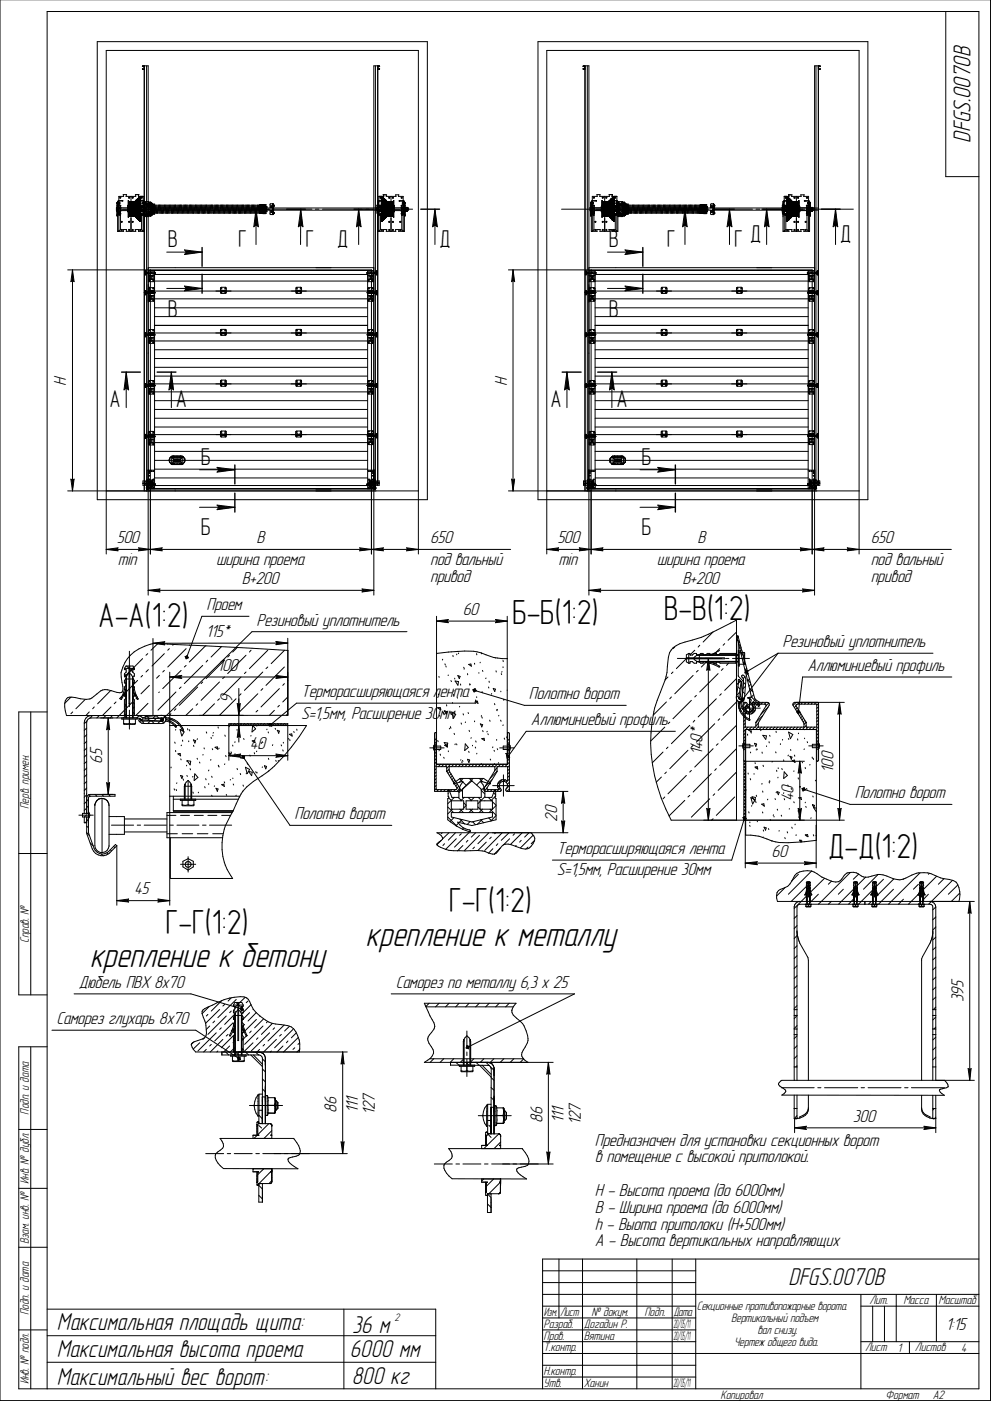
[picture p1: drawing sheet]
<svg xmlns="http://www.w3.org/2000/svg" width="420mm" height="594mm" viewBox="0 0 420 594" stroke-linecap="round" stroke-linejoin="round" font-family="sans-serif">
<defs><g id="words">
<g font-size="15.3">
<text x="155" y="401.2">крепление к металлу</text>
<text x="38.1" y="410.2">крепление к бетону</text>
</g>
<g font-size="14.8">
<text x="281.5" y="262.8">В-В(1:2)</text>
<text x="41.7" y="265.9">А-А(1:2)</text>
<text x="217.1" y="264.7">Б-Б(1:2)</text>
<text x="351.1" y="363.7">Д-Д(1:2)</text>
<text x="190.3" y="386.9">Г-Г(1:2)</text>
<text x="70.2" y="395.9">Г-Г(1:2)</text>
</g>
<g font-size="10.7">
<text x="411.5" y="60.6" transform="rotate(-90 411.5 60.6)">DFGS.007ОВ</text>
<text x="334.3" y="544.9">DFGS.007ОВ</text>
<text x="24.1" y="564">Максимальная площадь щита:</text>
<text x="149.3" y="565.2">36 м</text>
<text x="24.1" y="575.6">Максимальная высота проема</text>
<text x="148.3" y="575.6">6000 мм</text>
<text x="24.1" y="587.3">Максимальный вес ворот:</text>
<text x="149.2" y="587.1">800 кг</text>
</g>
<g font-size="10.3">
<text x="71.2" y="104.9">В</text>
<text x="101" y="104.9">Г</text>
<text x="129.5" y="104.9">Г</text>
<text x="142.9" y="104.9">Д</text>
<text x="186.4" y="104.9">Д</text>
<text x="258.1" y="104.9">В</text>
<text x="282.8" y="104.9">Г</text>
<text x="311.2" y="104.9">Г Д</text>
<text x="356.2" y="102.8">Д</text>
<text x="71.2" y="134.3">В</text>
<text x="258.1" y="134.3">В</text>
<text x="46.5" y="172.5">А</text>
<text x="74.6" y="172.5">А</text>
<text x="233.3" y="172.5">А</text>
<text x="261.4" y="172.5">А</text>
<text x="85.1" y="197.2">Б</text>
<text x="271.9" y="197.2">Б</text>
<text x="85.1" y="227">Б</text>
<text x="271.9" y="227">Б</text>
</g>
<g font-size="7.6">
<text x="28.1" y="163.6" transform="rotate(-90 28.1 163.6)">H</text>
<text x="215" y="163.6" transform="rotate(-90 215 163.6)">H</text>
<text x="49.5" y="230.3">500</text>
<text x="108.8" y="230.3">B</text>
<text x="182.4" y="230.3">650</text>
<text x="236.4" y="230.3">500</text>
<text x="295.7" y="230.3">B</text>
<text x="369.1" y="230.3">650</text>
<text x="50" y="239.5">min</text>
<text x="91.6" y="239.5">ширина проема</text>
<text x="182.4" y="239.5">под вальный</text>
<text x="236.8" y="239.5">min</text>
<text x="278.5" y="239.5">ширина проема</text>
<text x="369.1" y="239.5">под вальный</text>
<text x="102.5" y="247.8">B+200</text>
<text x="182.4" y="246.6">привод</text>
<text x="289.4" y="247.8">B+200</text>
<text x="369.1" y="246.6">привод</text>
<text x="87.5" y="258.8">Проем</text>
<text x="196.3" y="260.7">60</text>
<text x="108.8" y="265.3">Резиновый уплотнитель</text>
<text x="87.2" y="270.1">115*</text>
<text x="331.8" y="274.4">Резиновый уплотнитель</text>
<text x="92.1" y="284.5">100</text>
<text x="342.3" y="284.5">Аллюминиевый профиль</text>
<text x="98.6" y="298.3" transform="rotate(-90 98.6 298.3)">9</text>
<text x="127.7" y="295.5">Терморасширяющаяся л</text>
<text x="186.3" y="295.5">ента</text>
<text x="224.3" y="296.6">Полотно ворот</text>
<text x="127.7" y="304.7">S=1,5мм, Расширение 30</text>
<text x="186.2" y="304.7">мм</text>
<text x="225" y="307.5">Аллюминиевый профиль</text>
<text x="105.9" y="317.8">40</text>
<text x="43.3" y="324" transform="rotate(-90 43.3 324)">65</text>
<text x="297.8" y="320.2" transform="rotate(-90 297.8 320.2)">140*</text>
<text x="353.4" y="327.6" transform="rotate(-90 353.4 327.6)">100</text>
<text x="336.5" y="339.8" transform="rotate(-90 336.5 339.8)">40</text>
<text x="362.4" y="338.5">Полотно ворот</text>
<text x="124.9" y="347.4">Полотно ворот</text>
<text x="236.2" y="348.4" transform="rotate(-90 236.2 348.4)">20</text>
<text x="236.1" y="362.1">Терморасширяющаяся лента</text>
<text x="327.2" y="363.4">60</text>
<text x="236.1" y="371.2">S=1,5мм, Расширение 30мм</text>
<text x="56.9" y="379.3">45</text>
<text x="33.4" y="418.8">Дюбель ПВХ 8х70</text>
<text x="167.8" y="418.8">Саморез по металлу 6,3 х 25</text>
<text x="408.5" y="425" transform="rotate(-90 408.5 425)">395</text>
<text x="24" y="434.2">Саморез глухарь 8х70</text>
<text x="142.7" y="471.9" transform="rotate(-90 142.7 471.9)">86</text>
<text x="151.8" y="471.9" transform="rotate(-90 151.8 471.9)">111</text>
<text x="158.9" y="472.9" transform="rotate(-90 158.9 472.9)">127</text>
<text x="230" y="476.2" transform="rotate(-90 230 476.2)">86</text>
<text x="239" y="476.2" transform="rotate(-90 239 476.2)">111</text>
<text x="246.2" y="477.2" transform="rotate(-90 246.2 477.2)">127</text>
<text x="361.6" y="475.7">300</text>
<text x="252.2" y="485.8">Предназначен для установки секционных ворот</text>
<text x="252.2" y="492.9">в помещение с высокой притолокой.</text>
<text x="252.2" y="507.1">H - Высота проема (до 6000мм)</text>
<text x="252.2" y="514.3">B - Ширина проема (до 6000мм)</text>
<text x="252.2" y="521.4">h - Выота притолоки (H+500мм)</text>
<text x="252.2" y="528.5">А - Высота вертикальных направляющих</text>
<text x="401" y="563.9">1:15</text>
</g>
<g font-size="5.3">
<text x="12.2" y="343" transform="rotate(-90 12.2 343)">Перв. примен.</text>
<text x="12.2" y="399.9" transform="rotate(-90 12.2 399.9)">Справ. №</text>
<text x="12.2" y="472.7" transform="rotate(-90 12.2 472.7)">Подп. и дата</text>
<text x="12.2" y="502" transform="rotate(-90 12.2 502)">Инв. № дубл.</text>
<text x="12.2" y="527.6" transform="rotate(-90 12.2 527.6)">Взам. инв. №</text>
<text x="12.2" y="557.7" transform="rotate(-90 12.2 557.7)">Подп. и дата</text>
<text x="295.5" y="555.6">Секционные противопожарные ворота.</text>
<text x="368.6" y="553.1">Лит.</text>
<text x="383" y="553.1">Масса</text>
<text x="397.8" y="553.1">Масштаб</text>
<text x="230.5" y="563.1">Разраб.</text>
<text x="230.5" y="558.1">Изм.</text>
<text x="237.5" y="558.1">Лист</text>
<text x="247.5" y="563.1">Догадин Р.</text>
<text x="250.8" y="558.1">№ докум.</text>
<text x="273.2" y="558.1">Подп.</text>
<text x="285.5" y="558.1">Дата</text>
<text x="310" y="560.6">Вертикальный подъем</text>
<text x="230.5" y="568.1">Пров.</text>
<text x="247.5" y="568.1">Вятина</text>
<text x="321.1" y="565.6">вал снизу.</text>
<text x="230.5" y="573.1">Т.контр.</text>
<text x="311.3" y="570.6">Чертеж общего вида.</text>
<text x="366.8" y="573.1">Лист</text>
<text x="380.5" y="573.2">1</text>
<text x="387.9" y="573.1">Листов</text>
<text x="407.5" y="573.2">4</text>
<text x="12.2" y="587.1" transform="rotate(-90 12.2 587.1)">Инв. № подл.</text>
<text x="230.5" y="583.1">Н.контр.</text>
<text x="230.5" y="588.1">Утв.</text>
<text x="247.5" y="588.2">Ханин</text>
<text x="305.5" y="593.1">Копировал</text>
<text x="375.5" y="593.1">Формат</text>
<text x="395.5" y="593.1">A2</text>
</g>
<g font-size="5.2">
<text x="285.5" y="563.1">20/05/11</text>
<text x="285.5" y="568.1">20/05/11</text>
<text x="285.5" y="588.2">20/05/11</text>
</g>
<text font-size="4.8" x="167.2" y="560">2</text>
</g></defs>
<g fill="none" stroke="#000" stroke-width=".42">
<path d="M41.2 17.7h140v194.2h-140zM228.1 17.7h139.9v194.2h-139.9zM401 4.9v70h14M420 0l.1 593.9h-420.1v-593.9M60.4 28.1h.7zM60.5 28.1v.2M61.1 29.3h-.7l.7 .1M61.2 27.9l.1 176.6M62.1 27.9v180.3M159.2 27.9l-.1 178.6M160.2 28.1h.8h-.7v1.3l.7-.3-.1 .3h-.7M247.8 28l-.6 .3 .2-.4 .6 .2"/>
<path d="M247.9 28.1v1.3l-.7-.1h.8M249 27.9v180.3M345.9 27.9v179.5h-96.9M347 28.1l.7-.1v.3l-.7-.2v1.2M347 29.3l.7 .1v-.3l-.6 .3M49.4 89.4v.1M49.4 89.5h.2M49.5 87.9v1.6M49.6 87.9h-.2v1.6M49.6 86.3h.2M49.6 86h.2M49.6 91.1h.2"/>
<path d="M49.6 91.4h.2M49.8 90.9l-.2 .7h.3M49.8 85.8l-.2 .7h.3M49.8 90.8h.1M49.8 85.7h.1M49.9 88.2h.2M49.9 86.9h-.3v3.6l.9-.2v-3.3l-.3-.1M49.9 87h.2M49.9 90.6l.1 .3M49.9 85.5l.5-.4h1.7l-2 .4 .1 5.1M49.9 87.8h.2M49.9 85.5h.5"/>
<path d="M49.9 86.2h.2M49.9 85.5v12.6h2.5l-.2-.8h1.5l-.2 .8h4.1l-.3-.8h1.5l-.1 .8h2.4M50 91l.6 .2M50 90.9v.1M50.1 86.8h.1M50.2 86.5h.1M50.2 85.6v5.2M50.2 85.7h.1M50.3 86.4h.2M50.3 85.9l.5 .1-.1 .3M50.4 90.9h.3M50.5 89.5h.2"/>
<path d="M50.5 87.9h.7l-.1 1.6M50.5 85.8h.2v.7h-.2zM50.5 86.2h.2M50.5 85.8l-.1 .1M50.6 89.8h.5v.3M50.6 90.1h.5M50.6 88.1h.4v.3M50.6 88.4l.5 .1M50.6 90.9l.5 .3v6.1l-.8 .8M50.6 91.2l.5 .2M50.6 88.1v.3M50.6 88.3l.1 .1"/>
<path d="M50.7 88.2l.3 .2M50.7 88.5h.2M50.7 89.3l-.1 .8M50.7 90.9l-.1 .3M50.7 88.1l-.1 .2M50.7 88.4h.3M50.7 88.3h.3M50.7 88.4h.4M50.8 87.2l.4 .1-.2 .1zM50.8 90.6h.4l-.2 .3zM50.8 83.7l.4 .1-.2 .2zM50.8 90.1h.1"/>
<path d="M50.8 90.1h.3M50.8 90.1h-.1M51 89.5h.1M51 89.3v.5M51.1 87.9v1.6M51.2 88.7h16.9M51.2 88.1h2.9M51.2 89.3h2.9M51.4 94h.4l-.2 .3zM51.4 97.4l.4 .1-.2 .2zM51.9 85.1v.1M54.1 89.7h.3"/>
<path d="M54.1 87.9l.3 .2M54.2 87.1l-.1 2.7h.3M54.2 87.1h.1M54.4 85.1v7zM54.4 89l-.3 .1M54.5 91.6h.1M54.5 94h.5l-.3 .3zM54.5 97.4l.5 .1-.3 .2zM54.5 83.7l.5 .1-.3 .2zM54.5 92l-.1 .1M54.5 85.5l.2 6.2M54.5 88.5l.1 .4"/>
<path d="M54.6 89.9l.1 1.8M54.7 91.7h.3M54.7 85.6l.2 1.1M54.9 85.5l.1 6.2M54.9 91.3v.2M54.9 87.5v.4M55 85.5v.1M55.1 85.8l.2 5.9M55.2 91.6l-.2 .1M55.2 85.6v4.3M55.2 90.5l.1 1.2M55.4 85.5l-.1 .1"/>
<path d="M55.4 85.5l.1 2M55.5 88.2v9.9M55.5 85.5l.1 6.1M55.5 83.3v4M55.5 85.6l.2 .2M55.7 85.5l.2 6.2M55.7 90.2l.1 .3M55.7 86.2l.1 .2M55.8 91.6l-.5 .1M55.8 91.2l.1 .5M55.9 85.6l.1 2.6M56 91.6l-.1 .1"/>
<path d="M56 94h.5l-.3 .3zM56 97.4l.5 .1-.3 .2zM56 83.7l.5 .1-.3 .2zM56 85.5l.1 6.2M56 88.9l.1 2.8M56.1 91.7h.3M56.2 85.5l.1 .7M56.2 85.5l-.1 .1M56.3 85.5l.1 5.5M56.3 86.7l.1 5M56.4 91.7h.1M56.4 91.5l.1 .2"/>
<path d="M56.6 91.6h.1M56.6 85.5l-2 .1M56.6 91.6l-.1 .1M56.6 85.5v.1M56.6 85.5l.1 6.2M56.6 88.5v.4M56.6 89.9l.1 1.8M56.7 91.7h.3M56.7 85.6l.2 1.1M56.9 87.5l.1 4.2M56.9 85.5l.1 5.8M57 91.7h.1"/>
<path d="M57.1 85.5v.1M57.1 85.7l.1 6.1 .3-.2M57.1 86.2h.1M57.1 85.5l.1 3.5M57.2 91.6l-.1 .1M57.2 90.6l.1 1.2M57.4 85.1h.1M57.4 85.5l-.8 .1M57.4 91.7h.1M57.4 85.1v6.7M57.4 86.3l.1 .3M57.5 85.2l.2-.3 .1 5.2"/>
<path d="M57.5 88.6l.1 3.5M57.6 85.2v.1M57.7 91.8l-.1 .2M57.7 92l.2 .1M57.7 85h.3M57.7 86l.1 6.3M57.8 92.3h.1M57.9 92.3h.2M58.1 84.6v8l.1-2.5M58.1 89.9l.1 .3M58.3 84.6h-.3l.1 2.3M58.3 84.3h.1"/>
<path d="M58.3 84.3l.1 6.8M58.3 91l-.1 1M58.3 92.5l.1 .1M58.3 92.5h.1M58.3 86.8l.2 6.1M58.3 84.4h.3M58.4 84.4h.1M58.4 92.9h.1M58.5 90.1v2.8M58.5 92.9h.2M58.6 84.3l.1 9M58.6 84l.1 3.7"/>
<path d="M58.7 93.3h.1M58.7 84.1h.1M58.7 91l.1 .5M58.8 93.1h.2M58.8 82.5h-1.4l.2 .8h-4.2l.3-.8h-1.5l.2 .8h-2v14.8M58.8 82.5l-.1 .8h2v2.5M58.8 91.4v.2M58.8 82.5l-.1 .6M58.9 84.6l-.1-.9 .2 8.8M58.9 87.4l.2 6.1M59.1 93.4v.1M59.2 83.8l-.3 .1"/>
<path d="M59.2 83.5l.1 5.6M59.2 83.5l-.1 .1M59.3 97.4l.4 .1-.3 .2zM59.3 83.5h.1M59.3 86.2h3.5M59.3 91.2h3.6M59.3 92.4l.1 1.5M59.3 92.5l.1 .3M59.4 93.6v.1M59.4 93.6l.2 .1M59.4 83.3l.2 10.6M59.4 93.6v.3"/>
<path d="M59.7 89.5h.4M59.7 89.3h.2M59.7 87.7h.1M59.7 85.1h1l.4 .4M59.7 83.3v10.6h-.4l-.1-9.7M59.7 85.2h1l.3 .6M59.8 87.7l.1 1.8M59.8 83.7l.5 .1-.4 .2zM59.8 90.6h.5l-.4 .3zM59.9 89.4l-.2 .1M59.9 87.9h.1M59.9 87.3h.1"/>
<path d="M59.9 87.6h.6M59.9 89.2l.3 .3 .3-.2M59.9 87.3l.1 .1M60 89.2h.4M60.1 89.2h.2M60.1 89.3l.1 .2M60.1 89.2l.1 .3M60.1 89.3h.2M60.2 87.3v.1M60.2 87.3h.1M60.3 89.5h.3M60.3 87.3h.1"/>
<path d="M60.3 87.3l-.1 .1M60.3 89.2l.2 .1M60.3 89.3v.1M60.4 89.1l-.5 .2M60.4 87.9h.2M60.4 87.3h-.4v.8M60.4 89.3l-.2 .2M60.5 87.3l-.5 .1M60.5 90.9h.2M60.5 89.1l-.4-.1-.2 .2M60.5 87.3l-.6-.3v.4M60.5 90.9l-.5 .3v6.1l.8 .8"/>
<path d="M60.5 87.3l-.1 .8M60.5 89.1v.2M60.5 90.9v.3M60.5 87.3l-.2 .1M60.7 85.5h2.5v6.3h-2.1M60.7 86.5v11.6M60.9 86.9l-.3 .1v3.3l.8 .2M60.9 86.9h.5M60.9 86.9l.1 3.4M60.9 90.6v.1M61 88.1h.1M61 86.5v4.1l-.3 .2"/>
<path d="M61 87.8h.1M61 90.9v.1M61 86h-.5v.3h.5M61 85.8h-.2v.7h.3M61.1 90.7l-1.1 .7M61.1 90.3l.1 .2M61.1 85.7l-.1 .8M61.3 86.5h4.3M61.3 91.6h.3M61.3 90.8h.3M61.3 85.7l.1 .8M61.4 86.3h.2"/>
<path d="M61.4 85.8h.2v.7v-.7M61.4 86h.2M61.4 91.4h.2M61.4 86.9v3.6M61.4 90.8v.8M61.6 90.8v.8M61.9 89.1h.5M61.9 88.2h.5M61.9 87.8h-.3v1.7h.3M61.9 87h.5M61.9 87.2h.9M61.9 90.6h.5"/>
<path d="M61.9 86.7h.5M61.9 86.6h.5v4.1h-.5zM61.9 90.2h.5M61.9 90.3h.5M62 91.3l.8 .2M62 91.4l.7 .2M62.4 89.6h.5M62.4 87.8h.5M62.5 87.2v.6M62.6 91.1h-.6v.3M62.6 86.2l.1 .6zM62.6 86.5l-.4 .1"/>
<path d="M62.7 86.8h.2M62.7 86.3h.1M62.7 86.7h.1M62.7 90.8h.1M62.7 90.6v.6M62.7 91.6h.3M62.8 86.1h.4M62.8 91.5h.1M62.8 91.5l-.1 .1M62.9 90.5l-.3 .1v.6h.2M62.9 85.9h.1M62.9 91.1h.1"/>
<path d="M63 91.3h.9M63 85.5v6.3M63.2 90.6h.1M63.2 86.8h.1M63.2 87.8l1 .1M63.2 86.2h.1M63.2 91.2h.1M63.2 87.3h.6M63.5 85.9v3.1M63.6 87.5h.1M63.6 85.8h.4v2.1M63.6 91.5h.4"/>
<path d="M63.6 85.8v2M63.7 85.7v5.9M63.7 87.9h.5M63.7 89.5h.5M63.7 89.4h.6M63.7 87h.6M63.7 85.7h.2v5.9M63.7 85.7l-.1 .1M63.8 87.1h-.6l.1 .7M63.9 90.5h.9M63.9 86.8h.1M63.9 89.5l.1 2.1h-.4l.1-1.8"/>
<path d="M63.9 86h-.7v.9h.7M63.9 86.1h.1M63.9 91.2h.1M63.9 90.3h.4M64 90.4h-.8v.9M64 87.1h.3M64 86.5l.5-.2-.5 .5M64 90.8h.1M64 87.3l.1 .6M64 91.2h.2M64.1 89.4l-.1 .7M64.1 86.5l-.1 .1"/>
<path d="M64.1 86.8h.1M64.2 87.9l.2 .1M64.2 86.8h.2M64.2 89.5l-1 .1M64.2 90.7h.2M64.2 86.2h-.2M64.2 86.2v.6M64.2 90.5v.7M64.2 86.2h.2v5h-.2M64.2 90.5l-.1 .1M64.3 89.1h47.2M64.3 88.2h47.2"/>
<path d="M64.3 87v3.3M64.3 88.1h.1M64.3 89.3v.1M64.3 89.4l-.1 .1M64.4 90.6l.1 .4-.3 .1M64.4 87.7l.1 .2M64.5 90.4h.1M64.5 87h.1M64.5 86.9v.1M64.5 90.4h.2M64.5 89.5l-.1 .1M64.5 86.9l.3 3.6"/>
<path d="M64.5 86.9l-.3 3.6M64.7 87.4v2.6M64.7 86.9v3.6M64.8 87.1l.1 1.2M64.8 86.9v3.6M64.9 89l-.1 1.3M64.9 86.9v.2M64.9 90.3v.2M64.9 89.2l.1 .1M65 86.9l-.1 .1M65 86.9l.1 .1M65 86.9l.3 3.6 .2-3.6 .3 3.6 .2-3.6 .3 3.6 .2-3.6 .3 3.6 .3-3.6 .3 3.6 .2-3.6 .3 3.6 .3-3.6 .2 3.6 .3-3.6 .2 3.6 .3-3.6 .2 3.6 .4-3.6 .2 3.6 .3-3.6 .2 3.6 .3-3.6 .2 3.6 .3-3.6 .2 3.6 .3-3.6 .3 3.6 .3-3.6 .2 3.6 .3-3.6 .3 3.6 .2-3.6 .3 3.6 .2-3.6 .3 3.6 .2-3.6 .3 3.6 .3-3.6 .3 3.6 .2-3.6 .3 3.6 .2-3.6 .3 3.6 .2-3.6 .3 3.6 .2-3.6 .3 3.6 .3-3.6 .3 3.6 .2-3.6 .3 3.6 .3-3.6 .2 3.6 .3-3.6 .2 3.6 .3-3.6 .3 3.6 .3-3.6 .2 3.6 .3-3.6 .2 3.6 .3-3.6 .2 3.6 .3-3.6 .2 3.6 .3-3.6 .3 3.6 .3-3.6 .2 3.6 .3-3.6 .3 3.6 .2-3.6 .3 3.6 .2-3.6 .3 3.6 .2-3.6 .4 3.6 .2-3.6 .3 3.6 .2-3.6 .3 3.6 .2-3.6 .3 3.6 .2-3.6 .3 3.6 .2-3.6 .4 3.6 .2-3.6 .3 3.6 .2-3.6 .3 3.6 .3-3.6 .2 3.6 .3-3.6 .2 3.6 .3-3.6 .3 3.6 .3-3.6 .2 3.6 .3-3.6 .2 3.6 .3-3.6 .2 3.6 .3-3.6 .2 3.6 .3-3.6 .3 3.6 .3-3.6 .2 3.6 .3-3.6 .2 3.6 .3-3.6 .3 3.6 .2-3.6 .3 3.6 .2-3.6 .4 3.6 .2-3.6 .3 3.6 .2-3.6 .3 3.6 .2-3.6 .3 3.6 .2-3.6 .3 3.6 .2-3.6 .4 3.6 .2-3.6 .3 3.6 .2-3.6 .3 3.6 .3-3.6 .2 3.6 .3-3.6 .2 3.6 .3-3.6 .3 3.6 .3-3.6 .2 3.6 .3-3.6 .2 3.6 .3-3.6 .2 3.6 .3-3.6 .2 3.6 .3-3.6 .3 3.6 .3-3.6 .2 3.6 .3-3.6 .2 3.6 .3-3.6 .3 3.6 .2-3.6 .3 3.6 .2-3.6 .4 3.6 .2-3.6 .3 3.6 .2-3.6 .3 3.6 .2-3.6 .3 3.6 .2-3.6 .3 3.6 .2-3.6 .4 3.6 .2-3.6 .3 3.6 .2-3.6 .3 3.6 .3-3.6 .2 3.6"/>
<path d="M65 86.9l-.2 3.6M65.1 86.9v3.5M65.1 87.2v2.9M65.2 90.4v-3.5l-.9-.1v3.7M65.2 87h.3v3.4h-.7M65.2 87.4v2.5M65.4 87.1v3.3M65.4 89.5v.1M65.5 90.3l-.2 .1M65.6 90.9l-4.2 .1M69.6 88.7h1.5M72.6 88.7h16.9"/>
<path d="M91 88.7h1.5M94 88.7h17.5M108.5 88.7l1.1 7.5-1.1-.8-.9 .8zM108.5 88.7v15M110 87v3.4M110 87l.1 .2M110.1 87.7v1.8M110.1 90.1l-.1 .3M110.2 87h.1M110.2 90.4h.1M110.3 87.2v2.9M110.4 86.9v3.6"/>
<path d="M110.4 90.2l.3-3.3v3.6M110.4 87.2l.3 3.3M110.4 90.5l.3-3.6 .2 3.6M110.6 86.9l-.6 .1M110.6 90.4l.1 .1M110.8 87.1l.1 .5M110.9 90.4l.1 .1M110.9 86.9l-.1 3.6M110.9 89.6l-.1 .6M111 86.9l-.1 .1M111.1 87.9h.5M111.1 89.4l.1 .1"/>
<path d="M111.1 87.8v2M111.2 86.9l.3 3.7-.2-3.8h1.5v2.7M111.2 89.5h.4M111.2 87.9v-1.1l-.1 3.7M111.2 89.5l.1 .8M111.2 86.9l.1 1M111.2 86.9l-.3 3.6M111.3 89.5v.9M111.3 86.9h-1v3.6h.3l-.6-.1M111.4 86.8v.1M111.4 89.5l.1 .7M111.5 87.1l-.1 .8"/>
<path d="M111.6 86.8v1.7l.6-.4M111.6 89v1.6M111.6 89l.6 .3 .7-.3M111.6 89l.4 .3 .8-.3M111.7 87v3.4M111.7 88.4l.7-.3 .4 .3M111.8 90.1h-.1M111.8 90.1h.7M111.9 88.9l.3 .1M112 88.4l.4 .1M112 88.4l-.1 .5M112 90l-.3 .2"/>
<path d="M112.2 87.7v.2M112.2 89.5v.2M112.2 86.8v.6M112.2 89h.1M112.2 88.1l.4 .2M112.2 88.1l-.5 .4M112.4 88.7h1.5M112.4 88.5l-.2 .5M112.5 90.1l-.3-.1v.6M112.5 87.3h.1M112.5 87.3l-.3 .1M112.5 87.3l-.8-.1 .5 .2"/>
<path d="M112.5 90.1h.1M112.6 87.3v1M112.6 89.1v1M112.6 88.3l.3 .1M112.8 87.6h.4v.4h-.3M112.8 89.5v1.1l-2.1-.1M112.8 89.5v.1M112.8 87.8l-.2 .1M112.9 89.1h2.5M112.9 88.2h2.5M112.9 89.4h.3v.4h-.4M114.5 88.2l.1-1.7 1.2-.1-.1 2.1"/>
<path d="M114.5 89.1v1.5l.3 .4h1v-1.5M114.8 89.4l.3 .1-.1 .6zM114.9 87.2l.2 .2-.1 .7zM115.3 88.7h16.9M115.4 88h.2M115.6 89.4l-.2 .2h.3M115.6 86.8h.1M115.6 87.5h.1M115.6 90h.1M115.6 87.7v1.5M115.6 90.6h.1M115.6 86.8v.7"/>
<path d="M115.6 87.6l.1 .1M115.6 86.8v2.8M115.6 90v.6M115.7 88.9h.1M115.7 86.3v4.4M115.7 86.8h.1M115.7 86.3v4.7M115.8 87.7l.2 1.8h-.3M115.8 87.5h.3M115.8 86.9l.4 .1M115.8 90.1h.4v.5M115.8 90.6h.3"/>
<path d="M115.9 87.1h.3l-.3 .2M115.9 90.4h.2M115.9 86.9v.6M115.9 90.1v.5M116 89.1h43.9M116 88.2h43.9M116.1 90.1v.5M116.2 90.2v.3M116.2 87l-.1 .5M116.2 90.6h-.1M127.5 88.7l.9 7.5-.9-.7-1 .7zM127.5 88.7l-.1 15"/>
<path d="M133.7 88.7h1.5M136.7 88.7h16.9M152.1 88.7l1 7.5-1-.7-1 .7zM152.1 88.7v15M155.1 88.7h1.4M158.1 88.7h16.8M159.9 86.9l.5 .2M159.9 86.9v3.6M160.2 88.2h.2M160.2 90.8l1.1 .6M160.2 90.3l-.1 .2M160.2 87.8h.2"/>
<path d="M160.4 90.9v.1M160.4 86.9h.3v3.6h-.8M160.7 89.5h.3M160.7 87.9h.3M160.9 87.3h.1M160.9 87.3l.1 .4M160.9 91v.2M160.9 89.4l.1 .1M160.9 87.3l.1 .1M161 89.4h.3M161 87.7v.4M161 89.2h.3"/>
<path d="M161 89.2l-.1 .2M161 87.3h.2M161 89.5h.2M161 87.4h.3zM161 89.4l.1 .1M161 87.3v.1M161 89.3v.1M161 87.3h.3M161.1 90.6h.4l-.2 .3zM161.1 83.8l.4 .1-.2 .1zM161.1 87.4v-.3l.4 .1-.2 .5h-.3M161.1 89.4v.1"/>
<path d="M161.2 89.1l-.3 .2M161.2 89.5h.4M161.2 89.3l-.2 .1M161.2 87.3h.2M161.3 87.9h.2M161.3 89.4l-.2 .1M161.4 87.3l-.1 .8M161.4 89.2v.2M161.4 89.2l-.4-.2-.1 .4M161.4 89.4l-.4 .1M161.5 89.3h.1M161.5 87.8l.1 1.7"/>
<path d="M161.6 85.3l-1.2 .1v5.4l.9 .4v6.1l-.8 .8 .1-7.6M161.6 85.1h-1l-.4 .4M161.6 87.8l-.1 1.7M161.6 83.3v10.6h.5v-8.8M161.6 97.4l.5 .1-.3 .2zM161.8 93.6l.2 .1M161.9 83.5l.2 .1M161.9 83.3l-.2 10.6M161.9 93.7v.2M162.1 93l-.1 .9M162.1 83.5h.1M162.1 83.5v6.9"/>
<path d="M162.2 83.9h.2M162.3 89.2l.1-.5-.1 4.8M162.4 85.5l.1-1.8-.2 9.2M162.5 82.6h1.4l-.2 .7h4.2l-.2-.7h1.4l-.2 .7h2v14.8M162.5 82.6l.2 .7h-2.1v3.6M162.5 82.6l.1 .5M162.5 84.1l.5 .4M162.6 93.3h.1M162.6 93.1l-.3 .1M162.6 84.1v.1M162.6 92.9h.2M162.6 91.8v.4v-.3"/>
<path d="M162.7 84.4h.1M162.7 84.6l-.1 8.7M162.7 84l-.1 4.9M163 84.3h.1M163 87.4l-.1 5.5-.1-2.8M163 84.3l-.1 7.6M163 92.5v.1M163.1 84.7h.1M163.1 84.8l-.1 .2M163.1 91.2l.1 .3M163.2 92.3h.2M163.2 90.5v2.2"/>
<path d="M163.2 90.8v.4M163.3 85h.3M163.3 84.8l-.1 7.9-.3-.1M163.3 84.6l-.1 3.3M163.4 92.4h.1M163.6 86.8l-.1 5.6M163.7 85.1h-.1M163.8 85.3l-.2-.4-.1 5.7M163.8 85.2h.1M163.8 85.2v6.8h-.3M163.8 89.5l-.1 2.6M163.9 86.8l-.1 .3"/>
<path d="M164 85.6h1.3M164.1 91.6h.2M164.1 86.2h.1M164.1 86.2v5.6h-.3M164.1 91.2l-.1 .6M164.2 85.5l-.1 .7M164.2 86.2l-.1 3.5M164.3 85.5v.1M164.3 91.6v.1M164.3 85.5l-.1 .7M164.3 91.7h.3M164.4 85.5l-.1 6.1"/>
<path d="M164.4 88.2l-.1 3.5M164.6 85.6l-.2 1.7M164.7 91.6l.2 .1M164.7 90.5l-.1 1.2M164.8 85.5l-.1 .1M164.8 85.5l-.2 6.2M164.8 89.3l-.1 .2M164.8 85.7l-.1 .1M164.8 97.4l.5 .1-.3 .2zM164.8 83.8l.5 .1-.3 .1zM164.8 94l.4-.1v.4zM164.8 85.5v.1"/>
<path d="M164.9 91.7h.3M165 85.5l-.1 5.8M165 87.3l-.1 4.4M165.1 85.5l.1 .1M165.1 85.5l-.1 1.2M165.3 91.6l.1 .1M165.3 85.6l-.1 6.1M165.3 89.5l-.1 2.2M165.4 85.5h1.4M165.4 85.5l-.1 .1M165.4 85.5l-.1 3.5M165.4 91.7h.1"/>
<path d="M165.5 91.5l-.1 .2M165.6 85.5l-.1 6.2M165.6 90.7l-.1 .3M165.6 86.7l-.1 .2M165.8 85.6l-.2 .6M165.8 83.3v4M165.9 85.5v6.2h-.4M165.9 91.6l.1 .1M165.9 89l-.1 9.1M165.9 85.5l.1 .1M165.9 85.5v2.7M166.1 91.6l.3 .1"/>
<path d="M166.1 91l-.1 .7M166.2 86.2l-.2 5.5M166.2 85.5l-.1 5M166.3 85.5l.1 6.2M166.3 85.6l-.1 .1M166.3 85.5v.1M166.4 91.7h.2M166.4 83.8l.4 .1-.3 .1zM166.4 94l.3-.1v.4zM166.5 88.2l-.1 .3M166.5 97.3l.2 .4-.3-.1zM166.6 85.6l-.1 1.7"/>
<path d="M166.7 91.6h.1M166.7 90.5l-.1 1.2M166.8 85.8l-.2 5.9M166.8 92l.1 .1M166.8 89.3l-.1 .2M166.9 85.1v7M166.9 85.1h-.1M167 87.4h.2v2.4l-.2 .1M167 87.1h.1M167 89.7h.2M167 87l.1 .1M167 89l.2 .1"/>
<path d="M167.1 87.1l-.1 .2M167.2 88.1h2.9M167.2 89.3h2.9M167.2 88l-.2 .1M169.4 85.1v.2M169.5 94l.4-.1v.4zM169.7 97.3l.2 .4-.4-.1zM170.1 90.6h.4l-.2 .3zM170.1 83.8l.4 .1-.2 .1zM170.1 87.2l.4 .1-.2 .2zM170.2 87.9v1.6M170.3 90.1h.5"/>
<path d="M170.3 90.1h.4M170.3 88.4h.4M170.3 89.8h.4M170.3 88.3v.1M170.3 89.3v.5M170.3 89.8v.3M170.3 88.3l.2 .1M170.3 88.4h.2M170.3 88.3h.3M170.3 88.2h.4M170.4 88.5h.2M170.6 88.2l-.3 .2"/>
<path d="M170.6 90.9h.3M170.6 85.9h.3M170.6 85.9h.4M170.6 88.2l.1 .2M170.6 90.9l.1 .3M170.6 88.4h-.1M170.6 90.9l.1 .1M170.7 89.5h.2M170.7 85.9l-.1 .6h.3M170.7 89.8l.1 .3M170.7 91l-.4 .2v6.3l.7 .6M170.7 88.2l-.1 .4-.3-.1"/>
<path d="M170.7 86.2h.2M170.7 91.2l-.4 .1M170.7 89.3v.5M170.7 90.1h.1M170.9 87.9h-.8v1.6h.2M170.9 85.9v.6M170.9 86.4h.1M170.9 85.5h.5M170.9 90.9l-.2 .1M171 85.8h.1M171 86.6h.1M171.1 86.9l-.2 .2v3.2l.8 .2"/>
<path d="M171.1 86.8h.1M171.1 85.6l-.1 5.3M171.2 88.2h.2M171.2 87.8h.2M171.2 86.2h.2M171.3 90.9v.1M171.4 85.5l-.5-.4h-1.7v.2l2 .1-.1 5.2M171.4 90.7l-.7 .5M171.4 85.8h.3M171.4 90.3l.1 .2M171.4 86.6h.1M171.4 85.5v12.6h-2.4l.2-.8h-1.6l.2 .8h-4.1l.3-.8h-1.5l.1 .8h-2.4"/>
<path d="M171.4 91.6h.3M171.4 90.8h.1M171.5 90.9h.2M171.5 86.4h.2M171.5 86.5h.2M171.5 91.1h.2M171.5 86.1h.2M171.5 91.4h.2M171.7 86.9l-.5 .2M171.7 85.8v.7M171.7 86.9v3.6M171.7 90.9v.7"/>
<path d="M171.8 87.9h.1M171.8 89.5h.1M171.9 87.9l.1 .1M171.9 87.9v1.6M172 89.1h.2M172 88.2h.2M172 89.4l-.1 .1M172.2 89.5h.4zM172.2 89.6h.4M172.3 89.4v.1M172.5 89.5v.1M172.5 89.5l.1 .1"/>
<path d="M172.5 89.5l-.3 .1M172.6 89.4v.1M172.6 87.9h-.4v1.7M172.6 87.9l.1 1.5h-.5M172.6 87.9v1.7M172.7 88.2h.5v.9h-.5M184.4 88.7l1 7.5-1-.7-1 .7zM184.4 88.7v15M238.1 88.7h38.2M250.3 89.5h.1M250.3 87.9v1.6M250.4 87.9l-.1 1.6"/>
<path d="M250.4 90.5h.8M250.4 86.9h.2M250.4 86.3h.2M250.4 86.5h.3M250.4 85.8h.2M250.4 90.9v.7h.3M250.4 86h.2M250.4 91.1h.2M250.4 91.4h.2M250.4 85.8v.7M250.4 86.9v3.6M250.6 86.9l.4 .1"/>
<path d="M250.6 90.9h-.2v.6M250.6 86.9l.1 3.4M250.7 88.2h47.7M250.7 90.8l-.1 .8M250.7 85.5l.4-.4h1.8l-1.9 .3v5.4M250.7 87.8h.3M250.7 85.5h.4M250.7 86.2h.3M250.7 85.7l-.1 .8M250.7 90.6l.2 .3M250.9 90.9v.1M251 90.6h.1"/>
<path d="M251 86.8h.1M251 89.1h47.4M251 86.9h.2M251 86.5h.1M251 91l.5 .2M251 85.7h.1M251.1 86.4h.1M251.1 85.9h.4M251.1 90.5v7.6M251.2 85.8h.3M251.2 85.8v.6M251.2 86.9v3.6"/>
<path d="M251.2 85.8l.1 .7M251.2 86.4l.1 .1M251.3 89.5h.2M251.3 87.9h.8l-.1 1.6M251.3 86.5h.2M251.3 86.2h.2M251.4 89.8h.5M251.4 90.1h.5M251.4 88.4l.1 .2 .4-.2M251.5 88.1l.4 .2M251.5 91.2v-.3l.3 .3v6.3l-.7 .5M251.5 90.1h-.1"/>
<path d="M251.5 91.2l.3 .1M251.5 85.9v.6M251.5 88.1v.3M251.5 89.3l-.1 .8M251.5 88.4h.3M251.5 88.1l-.1 .2M251.5 90.9l-.6 .1M251.5 88.5h.2M251.5 85.8v.1M251.5 85.8v.7M251.5 88.2l.1 .2M251.5 90.9v.1"/>
<path d="M251.5 88.3h.3M251.6 87.2l.5 .1-.3 .1zM251.6 83.7l.5 .1-.3 .2zM251.6 90.1h.1M251.6 90.1h-.1M251.7 88.2l.1 .1M251.8 89.5h.2M251.8 88.2l.1 .3M251.8 89.3l.1 .8M251.8 90.4l.3 .2-.3 .3zM251.8 88.3l-.2 .1M251.8 88.4h-.2"/>
<path d="M251.8 90.1h.1M251.9 88.3l-.1 .1M252 87.9v1.6M252.1 88.1h2.8M252.1 89.3h2.8M252.3 93.9l.3 .1-.2 .3zM252.3 97.3l.3 .4-.4-.1zM252.3 93.9l-.1 .1M252.7 85.1v.1M254.9 89.7h.3M254.9 87.9l.3 .2M255 87.1l-.1 2.7h.3"/>
<path d="M255 87.1h.1M255.2 85.1l.1 7zM255.2 89l-.3 .1M255.2 92.1h.1M255.4 91.6h.1M255.4 85.5h1.4M255.4 94h.4l-.3 .3zM255.4 97.4l.4 .1-.3 .2zM255.4 83.7l.4 .1-.3 .2zM255.4 85.8l.1 5.9M255.4 89.5v.4M255.4 90.5l.1 1.2"/>
<path d="M255.5 85.6l.2 6M255.6 91.6h.4M255.6 91.6l-.1 .1M255.6 87.3l.1 .2M255.7 91.6l.1 .1M255.7 88.2l.1 3.5M255.8 85.6l.1 .2M255.9 91.6l-.1 .1M255.9 85.5l.1 5M255.9 86.2l.1 5.5M256 91.7h.1M256 91.2l.1 .1"/>
<path d="M256.1 85.6l.2 2.6M256.3 91.6l-.2 .1M256.3 85.5l.2 6.1M256.3 89.2l.1 8.9M256.4 83.3v4M256.4 85.6l.2 5.4M256.5 91.6h.1M256.5 86v.2M256.5 91.6l.1 .1M256.5 86.7l.1 5M256.6 91.7h.1M256.6 91.5l.1 .2"/>
<path d="M256.8 85.5l.1 .1M256.8 85.5l.1 3.4M256.9 91.6l-.2 .1M256.9 94h.4l-.3 .3zM256.9 97.4l.4 .1-.3 .2zM256.9 83.7l.4 .1-.3 .2zM256.9 91.7h.1M256.9 85.6v6.1M256.9 89.9l.1 .3M257 91.7h.2M257 85.6l.1 1.1M257.1 85.5l.1 5.8"/>
<path d="M257.1 87.5l.1 4.2M257.2 91.7h.1M257.2 91.6l.1 .1M257.4 85.8l.2 5.9M257.5 91.6l-.2 .1M257.5 85.6v3.9M257.5 90.5l.1 1.2M257.6 85.6l.1 1.7M257.7 91.6l.1 .1M257.7 88.2l.1 .3M257.9 91.6l-.1 .1M258 85.5l.1 4.2"/>
<path d="M258.1 91.6l-.5 .1M258.1 91.2l.1 .6-.3-6.3-.1 6.2M258.2 85.5l-1.3 .1M258.2 85.2l.4-.3 .1 7.4M258.2 91.7h.1M258.2 85.5l-.1 .1M258.3 85.1v2.2M258.3 89.5l.1 2.6M258.4 85.2l-.1 6.7 .4 .1M258.5 85.1h.1M258.6 85h.2M258.6 90.6l.1 .3"/>
<path d="M258.6 87l.1 .3M258.7 92.3h.1M258.7 92.3h.2M258.7 90.8v1.5M258.8 84.8l.1 7.9 .3-.1M258.8 84.6l.1 3.3M258.9 84.7h.2M258.9 84.6v.1M258.9 90.8l.1 .7M259.1 92.5l.1 .1M259.1 91l-.1 1.7M259.2 85.2l-.1-.9 .1 7.5"/>
<path d="M259.2 84.4h.1M259.2 87.8v5.1M259.3 90.1l-.1 2.8M259.4 84.8l.1 8.5 .1-1.9M259.5 92.9h-.3M259.5 91.8l.1 .4-.1-.3M259.6 93.1h.2M259.7 82.5h-1.5l.2 .8h-4.1l.1-.8h-1.3l.1 .8h-2.1v3.6M259.7 82.5l-.3 .8h2.1v14.8M259.7 84.1h-.4l.2 4.8M259.7 82.5l-.2 .6M259.8 85.5l-.1-1.8 .1 9.8"/>
<path d="M259.8 83.9l.2-.4 .1 6.9M259.8 93.1v.1M259.8 92.9v.2M259.8 88.7v.4M260 83.5h.3M260.1 83.5l.1 .1M260.1 86.2h3.6M260.1 91.2h3.6M260.1 93.3l.1 .1M260.1 93.2l.1 .2M260.2 93.4l.1 .5M260.3 97.3l.1 .4-.3-.1z"/>
<path d="M260.3 83.3l.1 10.6M260.3 93.6l-.1 .1M260.5 89.5h.4M260.5 89.3h.2M260.5 87.7l.2 1.8M260.5 85.1h1l.5 .4v12.6h-2.5l.2-.8h-1.6l.3 .8h-4.1l.2-.8h-1.5l.2 .8h-2.5v-12.6M260.5 83.3v10.6h-.4l-.1-8.9M260.5 85.2h1l.2 .6M260.6 89.4h.1M260.6 87.8h.1M260.6 83.7l.4 .1-.2 .2zM260.6 90.6h.4l-.2 .3z"/>
<path d="M260.6 89.4l-.1 .1M260.7 87.9h.2M260.8 87.3h.5M260.8 87.3h.4M260.8 87.3l.1 .4M260.8 89.3l.1-.3 .4 .3M260.8 87.4v-.4l.2 .4M260.8 89.3l.2 .2M260.9 87.3h.1M260.9 87.7h.3M260.9 87.7v.4M260.9 89.3l.1 .2"/>
<path d="M260.9 89.2h.2M260.9 89.2l-.1 .1M260.9 89.3v.1M260.9 89.3l.1 .1M260.9 87.3l.1 .1M261 87.3h.2M261 89.1v.4M261 89.2l.1 .1M261 89.1l-.2 .1M261 87.3h-.1M261.1 89.5h.4M261.1 89.3l-.1 .2"/>
<path d="M261.1 89.1l.2 .2M261.1 87.3h.2M261.2 87.9h.3M261.2 87.7v.4M261.2 87.3l-.2 .1M261.3 90.9h.2M261.3 89.3l-.3 .2M261.3 87.3l-.1 .4M261.3 90.9l-.4 .3v6.1l.7 .8M261.3 90.9v.3M261.5 90.5h.7M261.5 86.9h.2"/>
<path d="M261.5 85.5h2.5v6.3h-2M261.5 86.4l.1 .1M261.6 86.5h.4M261.6 85.8h.3M261.6 85.8l-.1 .1M261.6 85.8v.7M261.7 88.1h.3M261.7 86.5l-.2 4.3M261.7 87.8h.3M261.8 90.9v.1M261.9 90.9l-1 .5M261.9 86h-.6v.3h.6"/>
<path d="M261.9 85.7h.1M262 90.7l-.1 .1M262 86.9h.2M262 86.9l-.3 .1M262 86.9v3.4M262.1 86.5h4.3M262.1 90.8h.3v.8h-.3M262.1 85.7l.1 .8M262.1 85.5v1.4M262.2 86.3h.2M262.2 85.8l.2 .7M262.2 86h.2"/>
<path d="M262.2 91.4h.2M262.2 86.9v3.6M262.2 90.8v.8M262.6 87.8v1.7M262.6 87h.6M262.6 90.6h.6M262.6 86.7h.6M262.6 86.6h.6v4.1h-.6zM262.6 90.2h.6M262.6 90.3h.6M262.8 91.3l.9 .2M262.8 91.4l.8 .2"/>
<path d="M263.2 89.6h.5M263.2 87.8h.5M263.3 87.2v.6M263.4 91.1h-.6v.3M263.4 86.5l-.3 .1M263.5 86.3l-.1 .5h.3M263.5 86.3h.2M263.5 86.7h.2M263.5 90.8h.2M263.5 86.3v.5M263.5 90.6v.6M263.7 87.1v.1"/>
<path d="M263.7 90.5v.7M263.7 91.5l-.1 .1M263.7 90.5l-.3 .1v.6h.3M263.7 87.1l-1.1 .1M263.7 91.1h.1M263.8 91.5l-.2 .1M263.8 85.9l-.1 5.6M263.8 91.3h1M263.8 85.5v6.3M264 90.6h.1M264 89.6h1M264 86.8h.1"/>
<path d="M264 87.8h1.1l-.1 1.8M264 86.1h-.3v.7M264 86.2h.1M264 91.2h.1M264.1 86.9h.7M264.1 87.3h.4M264.1 90.4h.7M264.1 87.1h.4M264.1 86h.7M264.2 87.3v.5M264.3 85.9v3.1M264.4 89.8h.1"/>
<path d="M264.4 87.5h.1M264.4 85.8h.4M264.4 85.7h.4v5.9h-.4zM264.4 91.5h.4M264.5 87.9l.7 .1M264.5 89.4h.7l-.7 .1M264.5 87h.7M264.6 87v3.4M264.8 86.1v.7M264.8 91.2v-.7l.2 .7M264.8 90.3h.4M264.8 87.1h.3"/>
<path d="M264.8 90.8h.1M264.8 86.2h.1M264.8 91.2h.1M264.8 87v.9M264.8 89.4v.9M264.8 87.4l.1 .2M264.9 91.2h.1M264.9 86.4l-.1 .2M264.9 89.8l-.1 .1M265 86.3h.3M265 90.7h.2M265 91.1h.2"/>
<path d="M265 86.2h.2M265 91.2h.2M265 86.2h-.1M265 86.2v.6M265 89.6l.1 .7M265.1 87l-.1 2.6M265.2 86.9h.6M265.2 86.7l-.2 .1M265.2 86.2l.1 .6M265.2 86.2v5M265.2 90.5l.1 .2M265.3 86.8h-.3"/>
<path d="M265.3 86.9l-.1 4.3M265.3 87.9h.1M265.3 90.4h.2M265.3 86.6v.1M265.3 91v.1M265.3 88.9l.2 1.2M265.3 89.4v.1M265.4 86.9l-.1 .1M265.5 87.3l-.2 1.2M265.5 86.9v3.6M265.6 86.9v3.6h-.8M265.6 87.3v2.8"/>
<path d="M265.7 88.3l.1 .1M265.8 86.9l.1 .1M265.8 86.9v.2M265.8 88.9l-.1 .1M265.8 89.3l.1 1M265.9 87.1l-.1 .9M266 86.9l-.1 3.5M266 87h.4v3.4h-.8M266 86.9v3.5M266 86.9l-.2 3.4M266 87.5l.1 .2M266 86.9l.3 3.6 .2-3.6 .3 3.6 .2-3.6 .3 3.6 .2-3.6 .3 3.6 .3-3.6 .3 3.6 .2-3.6 .3 3.6 .3-3.6 .2 3.6 .3-3.6 .2 3.6 .3-3.6 .2 3.6 .4-3.6 .2 3.6 .3-3.6 .2 3.6 .3-3.6 .2 3.6 .3-3.6 .2 3.6 .3-3.6 .2 3.6 .4-3.6 .2 3.6 .3-3.6 .3 3.6 .2-3.6 .3 3.6 .2-3.6 .3 3.6 .2-3.6 .3 3.6 .3-3.6 .3 3.6 .2-3.6 .3 3.6 .2-3.6 .3 3.6 .2-3.6 .3 3.6 .2-3.6 .3 3.6 .3-3.6 .3 3.6 .2-3.6 .3 3.6 .3-3.6 .2 3.6 .3-3.6 .2 3.6 .3-3.6 .2 3.6 .4-3.6 .2 3.6 .3-3.6 .2 3.6 .3-3.6 .2 3.6 .3-3.6 .2 3.6 .3-3.6 .2 3.6 .4-3.6 .2 3.6 .3-3.6 .2 3.6 .3-3.6 .3 3.6 .2-3.6 .3 3.6 .2-3.6 .3 3.6 .3-3.6 .3 3.6 .2-3.6 .3 3.6 .2-3.6 .3 3.6 .2-3.6 .3 3.6 .2-3.6 .3 3.6 .3-3.6 .3 3.6 .2-3.6 .3 3.6 .3-3.6 .2 3.6 .3-3.6 .2 3.6 .3-3.6 .2 3.6 .4-3.6 .2 3.6 .3-3.6 .2 3.6 .3-3.6 .2 3.6 .3-3.6 .2 3.6 .3-3.6 .2 3.6 .4-3.6 .2 3.6 .3-3.6 .2 3.6 .3-3.6 .3 3.6 .2-3.6 .3 3.6 .2-3.6 .3 3.6 .3-3.6 .3 3.6"/>
<path d="M266.1 87.1h.1M266.1 90.3h.1M266.1 87l.1 .1M266.1 87.7v2M266.1 90.3v.1M266.1 89.7l-.1 .1M266.2 89.6l.1 .8M266.3 87l-.1 .7M266.4 90.9l-4.2 .1M277.8 88.7h1.5M280.8 88.7h16.9M290.4 88.7l.9 7.5-.9-.8-1 .8z"/>
<path d="M290.4 88.7v15M296.8 87.2l.4 3.2M297 87v3.4M297.2 86.9v3.6M297.2 87l-.4 3.1M297.3 87h-.5v3.4h.5M297.3 88.7v1.8M297.4 86.9l-.1 .2M297.4 90.4v.1M297.5 86.9v3.6l-.2-.2M297.5 87.2l-.1 1.5M297.5 86.9l.3 3.6"/>
<path d="M297.5 86.9l-.2 3.6M297.6 86.9v3.6l.3-3.4M297.6 87.1l.3 3.2M297.8 86.9v.1M297.8 90.4v.1M297.9 88.7h.5M297.9 87.9h.5M297.9 89.5h.5M297.9 87.9v2.6M298 86.9v1M298 89.5v1M298 87.2l.1 .7"/>
<path d="M298 86.9l.3 3.6M298 86.9l-.2 3.6M298.1 86.8h.1M298.1 86.8l-.2 1.1M298.1 89.5l-.1 .8M298.1 90.5l.1 .1M298.2 90.4v.2M298.3 89.5l.1 1M298.4 86.8h1.2v.8M298.4 86.8l-1.1 .1 .2 2.8M298.4 86.9h.1M298.4 86.8v3.8"/>
<path d="M298.4 86.8l-.1 1.1M298.4 89l.8 .3M298.4 87h.1M298.4 90.2h.1M298.4 89h.1M298.4 86.9l.1 3.5M298.4 89l.8 .2M298.4 86.9l.1 .1M298.5 87l.1 .3h.8M298.5 90.4l-.1 .1M298.5 90.2v.2M298.6 87.3l.4 .1"/>
<path d="M298.8 88.9l.2-.5 .1 .6M298.8 88.9l.2 .1M298.9 90l-.4 .2M299 89h.1M299 88.1l-.4 .2M299 87.7v.2M299 86.8v.6M299 89.5v.2M299 88.1l.4 .2M299 88.1l-.6 .4M299.1 88.7h1.6M299.1 89h-.1"/>
<path d="M299.4 89.1h.1M299.4 87.9h.1M299.4 89.5h.1M299.4 88.2l-1 .1M299.4 90.1l-.7-.1-.2 .2M299.4 87.3v1M299.4 89.1v1M299.4 88.3l.2 .1M299.4 89.5l.2 .1M299.4 90.1l-.4-.1v.6M299.4 87.3l-.4 .1M299.4 88.3h.1"/>
<path d="M299.4 89.2l-.2 .1M299.5 88.4h.2M299.5 89.5h.1M299.6 87.8l.4-.2v.4h-.3M299.6 89h.1M299.6 87.8l-.1 .1M299.6 87.8v.1M299.6 89l-.4 .2M299.6 89l-.1 .1M299.6 89.8v.8l-2.3-.1M299.6 87.9v1.6M299.6 87.9v.5"/>
<path d="M299.6 89v.5M299.6 89.5v.1M299.6 87.9h-.1M299.7 89.1h2.6M299.7 88.2h2.6M299.7 89.4h.3v.4l-.4-.2M301.2 89.1v1.5l.5 .4h.9v-1.5M301.2 88.2l.2-1.7 1.2-.1-.1 2.1M301.6 89.4l.4 .1-.2 .6zM301.6 87.3l.4 .1-.2 .7zM302.2 88.7h16.8M302.3 88h.1"/>
<path d="M302.3 89.4h.1M302.3 89.2h.1M302.3 89.6h.1M302.3 87.7h.1M302.3 87.7v.3M302.3 89.4v.2M302.4 86.8l-.1 2.8M302.4 88.9h.1M302.4 86.8h.1M302.4 86.3l.1 4.4M302.4 90v.6M302.5 86.3v4.7"/>
<path d="M302.6 87.7h.3v1.8h-.4M302.6 86.9h.3v.6h-.3M302.6 90.1h.3v.5h-.3M302.7 87.1h.3l-.3 .2M302.7 90.4h.2M302.7 86.9v.6M302.7 90.1v.5M302.8 90.1h-.1M302.9 89.1h43.7M302.9 88.2h43.7M302.9 90.2v.3M309.3 88.7l1 7.5-1-.7-1 .7z"/>
<path d="M309.3 88.7v15M320.5 88.7h1.6M323.5 88.7h17.7M325 88.7l1.1 7.5-1.1-.7-.9 .7zM325 88.7v15M331.7 87.9v1.6M332 86.9h-.3v3.6l.9-.2v-3.2l-.3-.2M332 90.7l.2 .3M332 87.8h.2M332.1 90.9v.1M332.2 91l1 .4M332.3 86.9l-.3 .2"/>
<path d="M332.3 86.9l-.1 3.4M332.6 89.5h.2M332.6 87.9h.2M332.7 89.2l.3-.2 .2 .4M332.7 87.6l.4 .1M332.7 91v.2M332.7 87.4h.4M332.8 89.3l.2 .2M332.8 89.4h.3M332.8 87.4h.3M332.8 87.3h.2M332.8 87.3v.1"/>
<path d="M332.8 87.7v.4M332.8 89.1l.1 .4M332.9 90.6h.4l-.2 .3zM332.9 87.3l-.1 .1M332.9 83.8l.4 .1-.2 .1zM332.9 87.3h-.1M332.9 89.4h.2M332.9 87.3h.2M332.9 87.3l.4-.1-.2 .5M333 89.5h.4M333 87.3h.1M333 87.3h-.2"/>
<path d="M333 87.3h.2M333.1 87.9h.2M333.1 89.3v.1M333.1 87.7v.4M333.1 89.2l.1 .2M333.1 89.5h-.2M333.1 87.3l-.1 .1M333.2 87.3v.3M333.2 89.2l-.5 .2 .2 .1M333.2 89.4l-.2 .1M333.2 87.3l-.1 .1M333.2 87.9v1.6"/>
<path d="M333.3 89.5h.1M333.3 89.3h.1M333.4 85.1h-.9l-.5 .4v12.6h2.5l-.2-.8h1.5l-.2 .8h4.1l-.3-.8h1.6l-.2 .8h2.4v-12.6M333.4 85.3l-1.2 .2v5.2l1 .5v6.1l-.8 .8M333.4 87.8l-.1 1.7M333.4 83.3v10.6h.4l.2-10.4-.1 1M333.5 97.4l.4 .1-.2 .2zM333.6 93.7h.2M333.7 83.4l.2 .2M333.7 83.5h.1M333.7 83.3l-.1 10.6M333.8 93.7v.1"/>
<path d="M333.8 93.7v.2M333.9 92.6l-.1 .3M333.9 87.7l-.1 .5M334 83.9h.2M334.2 93.1h.1M334.2 91.4l-.1 .6M334.3 84.1l-.1 9.4-.1-1.7M334.3 84.1h.2M334.3 83.7l-.1 4.4M334.3 82.6h1.5l-.3 .7h4.2l-.2-.7h1.5l-.3 .7h2.1v14.8M334.3 82.6l.2 .7h-2v14.8M334.3 82.6l.2 .5"/>
<path d="M334.3 93.2v.1M334.3 84.1h.1M334.3 91.4v1.9M334.5 86.9l-.2 6.4M334.6 90.1l.1 2.1M334.6 84.3l-.1 .2M334.8 84.5l-.3-.5-.1 7.4M334.8 90.3l-.1 .3M334.8 90.1l-.1 .4M334.9 84.7l.3-.1-.2 5.6M334.9 84.4l-.1 8.5h-.4M334.9 84.3l-.1 3"/>
<path d="M334.9 91v1.7M335 92.3h.2M335 92.3v.1M335.1 86.1l-.1 6.6-.2-.1M335.2 90.8l.2 1.3M335.2 85h.2M335.4 86.5v-1.6v7.2M335.4 92h.1M335.4 89.1l-.1 3.3M335.4 92.1l-.1 .1M335.4 85.2h.3M335.5 85.3h.1"/>
<path d="M335.5 92.1h.1M335.5 85.2v.1M335.6 91.8h.2M335.6 91.2l-.1 .1M335.7 85.5h.6M335.7 85.7l-.2 6.4M335.7 85.2l.1 .3M335.7 85.2l-.1 4.2M335.8 85.5v.1M335.8 91.7v.1M336 91.6h.1M336 91.6l-.1 .1"/>
<path d="M336 87.6l-.2 4.2M336 85.5l-.1 5.7M336 85.5l.1 .1M336 91.6l.1 .1M336 85.5v.7M336.2 91.6l.2 .1M336.2 89.9l-.1 1.8M336.3 85.6l-.2 6.1M336.3 85.5l-.1 3.8M336.4 91.7h.1M336.4 85.5v.1M336.5 91.7h.2"/>
<path d="M336.5 91.5l-.1 .1M336.5 85.5v5.7M336.5 86.9l-.1 4.8M336.6 83.8l.5 .1-.3 .1zM336.6 94l.4-.1 .1 .4zM336.6 97.4l.5 .1-.3 .2zM336.7 85.6l-.2 .6M336.8 89.3l-.1 2.4M336.8 91.6h.1M336.9 91.6l.1 .1M336.9 87.9l-.1 .3M337 85.6l-.3 6.1"/>
<path d="M337 91.7h.1M337.1 91.7h.2M337.1 91.2l-.1 .5M337.1 85.5v5M337.1 86.4v5.3M337.2 85.5l.1 .1M337.2 85.5l-.1 .3M337.4 91.6l.2 .1M337.4 85.5v6.1M337.4 91.6l-.1 .1M337.4 88.5l-.1 3.2M337.6 85.6l-.2 1.9"/>
<path d="M337.6 91.7h.1M337.7 91.6l.2 .1M337.7 83.3v14.8M337.7 90.7l-.1 1M337.7 89.5v.4M337.7 86v.2M337.8 85.5l-.1 .1M337.8 85.5v.1M337.9 91.7h.3M338 87.9l-.1 3.8M338 85.5l-.1 6M338.1 85.5l-.1 1.4"/>
<path d="M338.1 85.5l.1 .1M338.2 94l.3-.1v.4zM338.2 90.2v1.5M338.2 91.6l.2 .1M338.2 89.3l.1-3.8-.1 6.2M338.3 83.6l.2 .4h-.3zM338.3 97.3l.2 .4-.3-.1zM338.4 91.7h.1M338.4 85.5v.1M338.5 91.6l-.1 .1M338.6 91.6h.1M338.6 85.5l-.1 6.2"/>
<path d="M338.6 91.6l-.1 .1M338.6 91l-.1 .2M338.6 86.9l-.1 .4M338.7 85.1l.1 7zM338.7 85.5l-2.3 .1M338.7 86.2l-.1 .2M338.8 87.3h.1M338.8 87.1h.1M338.8 89.7h.3M338.8 87l.1 .1M338.8 89l.3 .1M338.8 87.3l.3 .1v2.4l-.3 .1"/>
<path d="M338.9 87.1l-.1 .2M339.1 88.1h2.9M339.1 89.3h2.9M339.1 88l-.3 .1M341.3 85.1v.2M341.4 94l.3-.1v.4zM341.5 97.3l.2 .4-.3-.1zM341.9 90.6h.5l-.3 .3zM341.9 88.7h1.5M342.1 88.3v.2M342.1 83.6l.2 .4h-.4zM342.1 87l.3 .3-.3 .2z"/>
<path d="M342.1 90.1h.5M342.1 88.3v.1M342.1 88.2v.2M342.1 89.3v.5M342.1 89.8v.3M342.1 89.8h.4M342.1 90.1h.4M342.1 88.4h.4M342.1 88.2h.4M342.1 90.1h.1M342.1 88.2v.1M342.2 88.3v.1"/>
<path d="M342.3 88.2l.1 .2M342.3 88.2v.2M342.4 88.2l.2 .1M342.5 89.5h.2M342.5 90.9l.1 .1M342.5 86.5h.2M342.5 86.2h.2M342.5 89.8l.1 .3M342.5 90.9l-.1 .1M342.5 89.3v.5M342.5 90.9v.1M342.5 88.3l-.2 .1"/>
<path d="M342.5 90.1h.1M342.6 91l-.5 .2v6.1l.8 .8M342.6 91.2l.7-.4v.8M342.6 88.3l-.4 .2M342.6 88.3l-.1 .3-.4-.2M342.6 91.2l-.5 .1M342.6 91v.2M342.7 87.9h-.7l.1 1.6M342.7 90.5h.8M342.7 86.9h.2M342.7 86.4h.1M342.8 86.6h.1"/>
<path d="M342.8 85.9h-.4l.1 .6M342.8 85.5h.4M342.9 86.8h.1M342.9 85.8h-.4v.7M342.9 85.6l-.1 5.2M343 87.8h.2M343 86.2h.2M343.2 85.8h.4v.7M343.2 85.5l-.4-.4h-1.8v.2l2 .1-.1 5.2M343.2 91.6h.4M343.3 85.8l-.1 .8M343.3 86.9l-.1 3.4"/>
<path d="M343.3 90.9h.3v.7M343.3 86.9h.2M343.3 86.9l-.3 .2M343.3 86.4l.3 .1M343.3 86.5h.3M343.3 91.1h.2M343.3 86.1h.2M343.3 91.4l.3 .2M343.5 86.9v3.6M343.5 86.9l.1 .2M343.6 87.9v1.6M343.6 90.3l-.1 .2"/>
<path d="M343.9 88.7h.7M344.1 89.4v.2M344.1 89.5h.4zM344.1 89.6h.4M344.2 89.4v.1M344.3 89.5v.1M344.3 89.5l.2 .1M344.3 89.5l-.2 .1M344.4 89.4v.1M344.5 89.4h-.5v-1.5h.5v1.7M344.9 88.7h16.9M345.1 88.2v.9"/>
<path d="M354.2 88.7l1 7.5-1-.7-1 .7zM354.2 88.7v15M28.7 114.4h128.8v120.5M30.7 114.4l.7 5-.7-.5-.6 .5zM30.7 114.4v93.8M61.4 115.7h4.5M61.6 114.9v1.7M61.7 114.9l-.1 1.7M61.7 114.9l-.3 .1v1.4l.2 .2M61.8 115.5h.5v.5h-.5M62.3 115.5h.4M62.3 116h.4"/>
<path d="M62.7 115.4h2.9v.6h-2.9zM62.8 114.7h95.7M62.8 113.5h95.7M62.9 115.3v.1M62.9 116v3.4h2.5v-3.4M62.9 118.5h2.5M62.9 116.8h2.5M63.2 118.9l.2 .3zM63.3 116l.1 .1M63.4 116v.2M63.4 117.2h.6l-.1 1.1h-.5zM63.5 116l-.1 .1"/>
<path d="M63.8 114.4v120.5M64.2 115.6v.3M64.2 115.6h.1M64.3 117.2h.6v1.1h-.6zM64.9 118.9l.2 .3zM64.9 116v.1M64.9 116v.2M65 116l-.1 .1M65.4 115.3v.1M65.4 119.2h90.4M65.4 116.4h90.4M65.5 114.7v.7"/>
<path d="M65.5 116v25.6M65.6 115.5h.3v.5h-.3M70.7 106.9h15M78.2 106l7.5 .9-7.5 1 .8-1zM155.5 115.7h4.5M155.8 115.4h2.9v.6h-2.9zM155.8 115.5h-.3v.5h.3M155.9 114.7v.7M156 119.4h2.4M156 118.5h2.4M156 116.8h2.4M156 116l-.1 25.6"/>
<path d="M156.2 118.9l.3 .3zM156.4 116l.1 .1M156.5 117.2h.6l-.1 1.1h-.5zM156.5 116v.2M156.5 116v.1M157.2 115.6v.3M157.2 115.6h.1M157.4 117.2h.6l-.1 1.1h-.5zM157.9 118.9l.3 .3zM157.9 116l.1 .1M158 116v.2M158.1 116l-.1 .1"/>
<path d="M158.7 115.5h.4M158.7 116h.4M159.5 115.5h-.4v.5h.4M159.6 114.9l.4 .2-.1 1.5-.4-.2zM159.8 114.9v1.7M215.6 114.4h128.7v120.5M217.5 114.4l.7 5-.7-.5-.6 .5zM217.5 114.4v93.8M248.2 115.7h4.5M248.3 114.9l.4 .2-.2 1.5-.3-.2zM248.4 114.9v1.7M248.7 115.5h.4v.5h-.4"/>
<path d="M249.1 115.5h.5M249.1 116h.5M249.6 115.4h2.8v.6h-2.8zM249.7 114.7h95.7M249.7 113.5h95.7M249.8 119.4h2.4M249.8 118.5h2.4M249.8 116.8h2.4M250 118.9l.3 .3zM250.1 116l.1 .1M250.2 117.2h.6v1.1h-.6zM250.2 116v.2"/>
<path d="M250.4 116l-.2 .1M250.6 114.4v120.5M251 115.6v.3M251 115.6h.1M251.2 117.2h.5v1.1h-.5zM251.6 116l.1 .1M251.7 118.9l.3 .3zM251.7 116v.2M251.8 116l-.1 .1M252.2 116l.1 25.6M252.3 119.2h90.3M252.3 116.4h90.3"/>
<path d="M252.3 114.7v.7M252.4 115.5h.3v.5h-.3M257.6 106.9h14.9M265 106l7.5 .9-7.5 1 .8-1zM342.3 115.7h4.5M342.6 115.4h2.8v.6h-2.8zM342.6 115.5h-.3v.5h.3M342.6 114.7v.7M342.6 116v25.6M342.8 115.3v.1M342.8 116v3.4h2.5v-3.4M342.8 118.5h2.5"/>
<path d="M342.8 116.8h2.5M343.1 118.9l.2 .3zM343.2 116v.1M343.2 116v.2M343.2 117.2h.6v1.1h-.6zM343.3 116l-.1 .1M344 115.6l.1 .2M344 115.6v.3M344 115.6l-.1 .1M344.2 117.2h.6v1.1h-.6zM344.7 116l.1 .1M344.8 118.9l.2 .3z"/>
<path d="M344.8 116.1h.1M344.8 116v.2M345.3 115.3v.1M345.4 115.5h.5M345.4 116h.5M346.4 115.5h-.5v.5h.5M346.5 114.9l.3 .1-.1 1.6-.3-.1zM346.6 114.9v1.7M61 124h4.6M61.4 124.1h4.5M61.6 123.2l-.2 1.7h.3M61.6 123.2l.1 1.7"/>
<path d="M61.6 123.2v1.7M61.8 123.8h.5v.6h-.5M62.3 123.9h3.3M62.3 124.3h3.3M62.7 123.8h2.9v.6h-2.9zM62.7 123.4h95.9M62.9 123.8v-1.5l.4-.3 2 .1 .1 1.7M62.9 124.4v3l.4 .3 2-.1 .1-3.2M62.9 123.2h2.5M62.9 123.6h2.5M62.9 126.9h2.5M62.9 125.3h2.5"/>
<path d="M62.9 123.5h2.5M62.9 123.1h.7v.5M63.2 127.2l.2 .4zM63.2 122.1l.2 .3zM63.2 139.9l.2 .3zM63.2 124l.1 .1M63.3 127.3h.1M63.3 121.7v4.5M63.3 123.9l.1 .1M63.4 125.3v1.6M63.9 125.4v.1M63.9 125.5l.1 .1"/>
<path d="M63.9 125.4l-.5 .1M64 125.3v1.6M64 126.6l-.6 .1M64.3 125.3v1.6M64.3 126.6h.6M64.9 127.2l.2 .4zM64.9 122.1l.2 .3zM64.9 125.4v.1M64.9 139.9l.2 .3zM64.9 125.5v.1M64.9 125.4l-.6 .1M64.9 124h.2"/>
<path d="M64.9 125.3v1.6M65 127.3h.1M65.4 123.1h-.6v.6h-1.3v-.5M65.4 138h90.4M65.4 134.3h90.4M65.4 130.5h90.4M65.4 126.7h90.4M70.7 122.3h15M78.2 121.3l7.5 1-7.5 1 .7-1zM93.5 123.2h2.4l-.1 1.1h-2.2zM93.5 123.6h.6M93.6 122l2-.2 .3 1.2h-.6v.7h-1.2v-.7h-.6z"/>
<path d="M93.6 139.8h2.2v2.2l-2.2 .1zM93.7 123.9l.3 .3zM93.7 122.1l.3 .2zM94 122.1h.1M94.7 123.2v.3zM95.3 123.6h.6M95.4 122.1l.3 .2zM95.5 123.8l.2 .4h-.3zM95.7 122.1h.1M125.5 123.2h2.3v1.1h-2.2zM125.5 123.6h.5M125.6 139.8h2.2v2.2l-2.2 .1z"/>
<path d="M125.6 122l2.2-.1v1.1h-.5v.7h-1.3l.1-.7h-.6zM125.6 122.1l.4 .2zM125.6 139.9l.4 .3zM125.6 123.9l.4 .3zM126 123.2h.1M126 123.5h.1M126.6 123.4h.1M126.6 123.3v.1M126.6 123.3l.1 .1M126.7 123.3l-.1 .1M126.7 123.3v.1M127.3 123.6h.5"/>
<path d="M127.3 122.1l.4 .2zM127.3 139.9l.4 .3zM127.3 123.9l.3 .3zM155.5 124.1h4.5M155.8 123.8h2.9v.6h-2.9zM155.8 123.9h3.3M155.8 124.3h3.3M156 123.2h2.4M156 123.1h.5v.6h1.3v-.6h.6M156 127.4l.4 .3h1.7l.3-.3M156 123.6h2.4M156 126.9h2.4"/>
<path d="M156 125.3h2.4M156 123.5h2.4M156 122.3l.4-.3h1.7l.3 .3M156.2 122.1l.3 .2-.3 .1zM156.2 127.2l.3 .4zM156.2 139.9l.3 .2-.3 .1zM156.3 123.9h.1M156.5 125.3v1.6M156.5 125.5l.6 .1M157.1 125.3v1.6M157.1 126.6l-.6 .1M157.4 125.3v1.6"/>
<path d="M157.4 126.6h.6M157.4 125.5l.6 .1M157.8 122.2l.4 .1zM157.9 127.2l.3 .4zM158 123.9h.1M158 125.3v1.6M159.5 123.5v1.3M159.5 123.8h-.4v.6h.4M159.5 124.8h.5M159.7 123.2l-.2 .3M159.7 123.2l.2 .1M159.8 123.2v1.7l-.3-.1"/>
<path d="M159.9 123.4l.1 1.4M159.9 123.4l-.4 .1M160 124.8l-.1 .1M247.9 124h4.5M248.2 124.1h4.5M248.2 123.3l.5 .2-.1 1.4-.4-.1zM248.4 123.2v1.7M248.7 123.8h.4v.6h-.4M249.1 123.9h3.3M249.1 124.3h3.3M249.6 123.8h2.8v.6h-2.8zM249.6 123.4h95.8"/>
<path d="M249.8 123.2h2.4M249.8 127.4l.3 .3h1.7l.4-.3M249.8 123.6h2.4M249.8 126.9h2.4M249.8 123.1h.6v.6h1.2v-.6h.6M249.8 125.3h2.4M249.8 123.5h2.4M249.8 122.3l.3-.3h1.7l.4 .3M250 127.2l.3 .4zM250 122.1l.3 .3zM250 139.9l.3 .3zM250.1 121.7l.1 5.2"/>
<path d="M250.1 127.3v.2M250.1 127.3h.1M250.1 127.5h.1M250.2 126.6h.6M250.2 124l-.1 .1M250.8 125.5l-.6 .1M250.8 125.3v1.6M251.2 126.6l.5 .1M251.2 125.5h.5M251.2 125.3v1.6M251.7 127.2l.3 .4zM251.7 122.1l.3 .3z"/>
<path d="M251.7 139.9l.3 .3zM251.7 123.9h.2M251.7 125.3v1.6M251.8 127.3h.1M251.8 127.5h.1M251.8 127.3v.2M251.9 127.3v.2M252.3 138h90.3M252.3 134.3h90.3M252.3 130.5h90.3M252.3 126.7h90.3M257.6 122.3h14.9"/>
<path d="M265 121.3l7.5 1-7.5 1 .8-1zM280.3 123.2h2.5l-.1 1.1h-2.3zM280.3 123.6h.6M280.4 139.8h2.2l.1 2.2-2.3 .1zM280.4 122l2.2-.1 .2 1.1h-.7l.1 .7h-1.3v-.7h-.6zM280.6 122.1l.2 .2zM280.7 123.8l.1 .4h-.2zM281.4 123.3l.2 .1M281.4 123.4h.2M281.4 123.3v.1M281.5 123.3l-.1 .1M281.6 123.3v.1"/>
<path d="M282.1 123.2h.1M282.1 123.5h.1M282.2 123.6h.6M282.2 122.1l.3 .2zM282.2 139.9l.3 .3zM282.3 123.9l.2 .3zM312.3 123.2h2.4l-.1 1.1h-2.2zM312.3 123.6h.5M312.3 139.8h2.2l.1 2.2-2.2 .1zM312.3 122l2.2-.1 .2 1.1h-.6v.7h-1.3v-.7h-.5zM312.5 122.1l.3 .2zM312.5 123.9l.3 .3z"/>
<path d="M313.4 123.2v.3zM313.4 123.3l.1 .1M313.5 123.3v.1M314.1 123.6h.6M314.2 122.1l.3 .2zM314.2 123.9l.3 .3zM342.3 124.1h4.5M342.6 123.9h3.3M342.6 123.8h2.8v.6h-2.8zM342.6 124.3h3.3M342.8 123.8v-1.5l.4-.3 2 .1 .1 1.7M342.8 124.4v3l.4 .3 2-.1 .1-3.2"/>
<path d="M342.8 123.2h2.5M342.8 123.6h2.5M342.8 126.9h2.5M342.8 123.1h.6v.6h1.3v-.6h.6M342.8 125.3h2.5M342.8 123.5h2.5M343.1 123.9h.1M343.1 122.1l.2 .3zM343.1 127.2l.2 .4zM343.2 125.3v1.6M343.2 126.6h.6M343.3 125.4v.1"/>
<path d="M343.3 125.4l.5 .1M343.3 125.5l-.1 .1M343.8 125.3v1.6M344.2 125.3v1.6M344.2 126.6l.6 .1M344.7 122.2l.3-.1v.3zM344.8 125.5l-.6 .1M344.8 127.2l.2 .4zM344.8 123.9h.1M344.8 125.3v1.6M346.4 123.8h-.5v.6h.5M346.4 124.8l.1 .1"/>
<path d="M346.6 123.2v1.7zM346.6 123.2l-.2 .3M346.8 124.8l-.3 .1M346.8 123.5l-.4-.1 .1 1.5M53.5 157.8l1 7.5-1-.7-.9 .7zM53.5 157.8v15.1M61.4 142h4.5M61.5 141.1l.3 .1-.2 1.6zM61.6 141v1.8M61.8 141.6h.5v.6h-.5M62.3 141.7h3.3M62.3 142.1h3.3"/>
<path d="M62.7 141.2h95.9M62.7 141.6h2.9v.6h-2.9zM62.9 141.6v-1.4l.4-.4h2l.1 1.8M62.9 142.2v3l.4 .4 2-.1 .1-3.3M62.9 140.9h2.5M62.9 141.4h2.5M62.9 144.7h2.5M62.9 143.1h2.5M62.9 141h2.5M63.2 145.1h.2l-.1 .3zM63.3 141.7h.1M63.3 145.1l.1 .1"/>
<path d="M63.4 143.1v1.6M63.4 143.3l.6 .1M63.5 140.9v.6M63.6 140.9v.5M64 143.1v1.6M64 144.4l-.6 .1M64.3 143.1v1.6M64.3 143.3l.6 .1M64.8 140.9v.6M64.9 145.1h.2l-.1 .3zM65 141.7h.1M64.9 143.1v1.6"/>
<path d="M64.9 144.4l-.6 .1M65 145.1l.1 .1M65.4 159.5h90.4M65.4 155.8h90.4M65.4 152h90.4M65.4 148.3h90.4M65.4 144.6h90.4M65.5 142.2v21M72.6 157.8l1 7.5-1-.7-1 .7zM72.6 157.8v15.1M93.5 140.9h.6v.6M93.5 140.9h2.4"/>
<path d="M93.5 141.4h2.4M93.6 140h.5zM93.8 141.6l.1 .4zM94.7 141.1h.1M95.3 140h.5zM95.5 141.6l.1 .4zM95.9 140.9h-.6v.6M125.5 140.9h2.3M125.5 141.4h2.3M125.5 140.9h.6l-.1 .6M125.6 141.7l.4 .3zM126 141h.1"/>
<path d="M126 141.4h.1M126.6 141.2h.1M127.3 141.7h.3l-.1 .3zM127.8 140.9h-.5v.6M155.5 142h4.5M155.8 141.6h2.9v.6h-2.9zM155.8 141.7h3.3M155.8 142.1h3.3M156 142.2l-.1 21M156 145.2l.4 .4h1.7l.3-.4M156 140.9h2.4M156 141.4h2.4"/>
<path d="M156 144.7h2.4M156 143.1h2.4M156 141h2.4M156 140.2l.4-.4h1.7l.3 .4M156.2 145.1l.3 .2zM156.4 141.7h.1M156.5 143.1v1.6M156.5 143.3l.6 .1M156.5 140.9v.6M157.1 143.1v1.6M157.1 144.4l-.6 .1M157.4 143.3l.6 .1"/>
<path d="M157.4 143.1v1.6M157.8 140.9v.6M157.8 140l.4 .1zM157.9 145.1l.3 .2zM158 141.7h.1M158 143.1v1.6M158 144.4l-.6 .1M159.5 141.3l.1 1.3M159.5 141.6h-.4v.6h.4M159.6 141.1l.4 .2M159.6 142.6l.1 .2M159.6 141.2l-.1 .1"/>
<path d="M159.7 141l-.2 .3M159.7 141l.3 .3M159.8 141v1.8M159.9 142.7l-.2 .1M159.9 142.6l-.3 .1M160 141.3l-.1 1.4M240.4 157.8l1 7.5-1-.7-1 .7zM240.4 157.8v15.1M248.2 142h4.5M248.2 141.1l.5 .2v1.3l-.4 .2zM248.4 141v1.8M248.7 141.6h.4v.6h-.4"/>
<path d="M249.1 141.7h3.3M249.1 142.1h3.3M249.6 141.2h95.8M249.6 141.6h2.8v.6h-2.8zM249.8 145.2l.3 .4h1.7l.4-.4M249.8 140.9h2.4M249.8 141.4h2.4M249.8 144.7h2.4M249.8 143.1h2.4M249.8 141h2.4M249.8 140.2l.3-.4h1.7l.4 .4M250 145.1h.3l-.1 .3z"/>
<path d="M250.1 141.7v.2M250.1 145.1v.2M250.1 145.3h.1M250.2 144.4l.6 .1M250.2 143.1v1.6M250.4 140.9v.6M250.8 143.3l-.6 .1M250.8 143.1v1.6M251.2 143.3h.5M251.2 144.5h.5M251.2 143.1v1.6M251.6 140.9v.6"/>
<path d="M251.7 145.1h.3l-.1 .3zM251.7 143.1v1.6M251.9 141.7h.1M251.9 145.2h.1M251.9 145.2v.1M252.2 142.2l.1 21M252.3 159.5h90.3M252.3 155.8h90.3M252.3 152h90.3M252.3 148.3h90.3M252.3 144.6h90.3M259.4 157.8l1 7.5-1-.7-1 .7z"/>
<path d="M259.4 157.8v15.1M280.3 140.9h2.5M280.3 141.4h2.5M280.3 140.9h.6v.6M280.5 140l.3-.1v.3zM280.7 141.6v.4zM281.5 141.1h.1M282.1 141h.1M282.1 141.4h.1M282.4 141.6v.4zM282.8 140.9h-.7l.1 .6M312.3 140.9h2.4"/>
<path d="M312.3 141.4h2.4M312.3 140.9h.5v.6M312.4 140h.4zM312.6 141.6l.1 .4zM313.4 141.1h.1M314.1 140h.4zM314.3 141.6l.1 .4zM314.7 140.9h-.6v.6M342.3 142h4.5M342.6 141.6h2.8v.6h-2.8zM342.6 141.7h3.3M342.6 142.1h3.3"/>
<path d="M342.6 142.2v21M342.8 141.6v-1.4l.4-.4 2 .1 .1 1.7M342.8 142.2v3l.4 .4 2-.2 .1-3.2M342.8 140.9h2.5M342.8 141.4h2.5M342.8 144.7h2.5M342.8 143.1h2.5M342.8 141h2.5M343 140l.3-.1v.3zM343.1 145.1l.2 .2zM343.2 141.7v.2M343.2 143.1v1.6"/>
<path d="M343.2 144.4l.6 .1M343.4 140.9v.6M343.8 143.3l-.6 .1M343.8 143.1v1.6M344.2 143.1v1.6M344.2 144.4l.6 .1M344.7 140l.3-.1v.3zM344.7 140.9v.6M344.8 143.3l-.6 .1M344.8 143.1v1.6M344.8 145v.4zM344.8 141.7v.2"/>
<path d="M344.9 141.7v.2M346.4 141.6h-.5v.6h.5M346.4 142.6l.2 .2M346.5 141.1l-.1 .2M346.5 141l-.1 1.6h.4M346.5 141l.3 .3M346.6 141v1.8M346.6 141l-.1 .1M61.4 163.5h4.5M61.6 162.6l-.2 1.6 .3 .1M61.6 162.6l.1 1.7M61.6 162.6v1.7"/>
<path d="M61.8 163.8h3.8v-.6h-2.9v.6M61.8 163.2h.5v.6M62.3 163.3h3.3M62.7 162.8h95.9M62.9 163.2v-1.5l.4-.4 2 .1 .1 1.8M62.9 163.8v3l.4 .3 2-.1 .1-3.2M62.9 162.9h2.5M62.9 166.3h2.5M62.9 164.6h2.5M62.9 162.6h2.5M63.2 166.6l.2 .3zM63.2 161.5l.2 .3z"/>
<path d="M63.3 166.7h.1M63.3 166.7l-.1 .1M63.4 164.6v1.7M63.4 163.4l-.1 .1M63.4 164.9l.6 .1M63.6 162.4v.6M64 164.6v1.7M64 166l-.6 .1M64.3 164.6v1.7M64.3 164.9l.6 .1M64.8 162.4v.6h-1.3v-.5M64.9 166.6l.2 .3z"/>
<path d="M64.9 161.5l.2 .3zM64.9 164.6v1.7M64.9 166l-.6 .1M65 166.7h.1M65 166.7l-.1 .1M65.1 163.4l-.1 .1M65.4 162.4l-2.5 .1M65.4 177.3h90.4M65.4 173.6h90.4M65.4 169.9h90.4M65.4 166.2h90.4M65.5 163.8v20.9"/>
<path d="M93.5 162.5h2.4l-.1 1.1-2.2 .1zM93.5 163h.6M93.6 161.3l2-.1 .3 1.2h-.6v.6h-1.2v-.6h-.6zM93.7 163.3l.3 .2zM93.7 161.4l.3 .3zM94.7 162.6v.3zM94.7 162.7v.1M95.3 163h.6M95.4 163.3l.3 .2zM95.4 161.4l.3 .3zM125.5 162.5h2.3v1.1l-2.2 .1zM125.6 161.3h2.2v1.1h-.5v.6h-1.3l.1-.6h-.6z"/>
<path d="M125.6 161.4l.4 .3zM125.6 163.3l.4 .2zM126 162.6h.1M126.1 162.9l-.6 .1M126.6 162.8h.1M127.3 163h.5M127.3 161.4l.4 .3zM127.3 163.3l.3 .2zM155.5 163.5h4.5M155.8 163.3h3.3M156 163.8l-.1 20.7M156 166.8l.4 .3h1.7l.3-.3"/>
<path d="M156 162.4h2.4M156 166.3h2.4M156 164.6h2.4M156 162.6h2.4M156 161.7l.4-.4h1.7l.3 .4M156.2 161.5l.3 .2-.3 .1zM156.2 166.6l.3 .3zM156.5 164.6v1.7M156.5 163.4l-.1 .1M156.5 164.9l.6 .1M156.5 162.4v.6h1.3v-.6M157.1 164.6v1.7"/>
<path d="M157.1 166l-.6 .1M157.4 164.6v1.7M157.4 164.9l.6 .1M157.8 161.6l.4 .1zM157.9 166.6l.3 .3zM158 164.6v1.7M158 166l-.6 .1M158.2 163.4l-.2 .1M158.4 162.9l-2.4 .1M158.7 163.8v-.6h-2.9v.6h3.7M159.5 162.9v1.2M159.5 163.2h-.4v.6"/>
<path d="M159.5 162.9l.4-.3 .1 .3M159.5 164.1h.5M159.7 162.6l.2 .1M159.7 162.6l-.2 .3M159.8 162.6v1.7l-.3-.2M159.9 162.8l.1 .1M160 162.9v1.2M160 164.1l-.1 .2M248.2 163.5h4.5M248.2 162.7l.5 .2-.1 1.4-.4-.2zM248.4 162.6v1.7M248.7 163.8l3.7-.1v-.5h-2.8v.6"/>
<path d="M248.7 163.2h.4v.6M249.1 163.3h3.3M249.6 162.8h95.8M249.8 166.8l.3 .3h1.7l.4-.3M249.8 162.4h2.4M249.8 162.9h2.4M249.8 166.3h2.4M249.8 164.6h2.4M249.8 162.6h2.4M249.8 161.7l.3-.4h1.7l.4 .4M250 166.6l.3 .3zM250 161.5l.3 .3z"/>
<path d="M250.1 163.3v.2M250.1 166.7v.1M250.1 166.7h.1M250.1 166.8h.1M250.2 166l.6 .1M250.2 164.6v1.7M250.4 162.4v.6h1.2v-.6M250.8 164.9l-.6 .1M250.8 164.6v1.7M251.2 164.9h.5M251.2 166.1h.5M251.2 164.6v1.7"/>
<path d="M251.7 166.6l.3 .3zM251.7 161.5l.3 .3zM251.7 163.3v.1M251.7 164.6v1.7M251.7 163.4h.2M251.8 166.7v.1M251.8 166.7h.1M251.8 166.8h.1M251.9 163.3v.1M251.9 166.7v.1M252.2 163.8l.1 20.9M252.3 177.3h90.3"/>
<path d="M252.3 173.6h90.3M252.3 169.9h90.3M252.3 166.2h90.3M280.3 162.5h2.5l-.1 1.1-2.3 .1zM280.3 163h.6M280.4 161.3h2.2l.2 1.1h-.7l.1 .6h-1.3v-.6h-.6zM280.6 161.4l.2 .3zM280.7 163.2l.1 .3h-.2zM281.4 162.8h.2M282.1 162.9l.7 .1M282.1 162.6h.1M282.2 161.4l.3 .3z"/>
<path d="M282.3 163.3l.2 .2zM312.3 162.5h2.4l-.1 1.1-2.2 .1zM312.3 163h.5M312.3 161.3h2.2l.2 1.1h-.6v.6h-1.3v-.6h-.5zM312.4 161.6l.1 .1M312.5 163.3l.3 .2zM312.5 161.4l.3 .3zM313.4 162.6v.3zM313.4 162.7l.1 .1M314.1 163h.6M314.1 161.6l.1 .1M314.2 163.3l.3 .2z"/>
<path d="M314.2 161.4l.3 .3zM342.3 163.5h4.5M342.6 163.3h3.3M342.6 163.8v20.7M342.8 163.2v-1.5l.4-.4 2 .2 .1 1.7M342.8 163.8v3l.4 .3 2-.1 .1-3.2M342.8 162.4h2.5M342.8 166.3h2.5M342.8 164.6h2.5M342.8 162.6h2.5M343.1 161.5l.2 .3zM343.1 166.6l.2 .3z"/>
<path d="M343.1 163.3v.1M343.1 163.4h.1M343.2 163.3v.1M343.2 164.6v1.7M343.2 166l.6 .1M343.4 162.4v.6h1.3v-.6M343.8 164.9l-.6 .1M343.8 164.6v1.7M344.2 164.6v1.7M344.2 166l.6 .1M344.7 161.6l.3-.1v.3zM344.8 164.9l-.6 .1"/>
<path d="M344.8 166.6l.2 .3zM344.8 163.3v.1M344.8 164.6v1.7M344.8 163.4h.1M344.9 163.3v.1M345.3 162.9l-2.5 .1M345.4 163.8v-.6h-2.8v.5l3.8 .1M346.4 163.2h-.5v.6M346.6 162.6l.2 1.6M346.6 162.6l-.2 .3M346.8 162.9l-.4-.1v1.4l.4-.1M61.4 185.1h4.5"/>
<path d="M61.6 184.2l-.2 .2v1.4l.3 .1M61.6 184.2l.1 1.7M61.6 184.2v1.7M62.3 184.8v.5h-.5M62.3 185.2h3.3M62.7 184.3h.9M62.7 184.7v.7h2.9v-.7l-3.8 .1M62.8 184.4h2.6M62.9 184.7v-1.4l.4-.4 2 .1 .1 1.7M62.9 185.4v3l.4 .3 2-.1 .1-3.2M62.9 184.5h2.5M62.9 184.2h2.5"/>
<path d="M62.9 184.1h2.5M62.9 184h.7v.5M62.9 187.8h2.5M62.9 186.2h2.5M63.2 188.2h.2l-.1 .3zM63.2 183.1l.2 .3zM63.2 199.7v.3M63.3 185h.1M63.2 188.3h.1M63.2 199.7h.1M63.2 200h.1M63.2 185h.1"/>
<path d="M63.3 199.7v.3M63.4 186.2v1.6M63.4 187.6h.6M63.4 186.5h.6M63.9 199.7l.4 .1-.2 .2zM64 186.2v1.6M64.3 186.5h.6M64.3 187.6h.6M64.3 186.2v1.6M64.7 184.3h93.7M64.9 188.2h.2l-.1 .3zM64.9 183.1l.2 .3z"/>
<path d="M64.9 199.7v.3M65 185h.1M64.9 186.2v1.6M64.9 188.3h.1M64.9 199.7h.1M64.9 200h.1M64.9 185h.1M65 199.7v.3M65.4 184h-.6v.6h-1.3v-.5M65.4 181.1h90.4M65.5 199.4h-2.8v4.1M65.5 185.4v19.6"/>
<path d="M65.5 198.9h90.4M65.5 195.2h90.4M65.5 191.4h90.4M65.5 187.7h90.4M71.9 194.5v1.5l.7 .7M71.9 194.5v1.4M72 194.3v1.8M72 194.3l-.1 .2M72.6 196.5v.2M72.6 193.9v2.6M72.6 193.6l.5-.2h3.9l.5 .2M72.6 193.6v.3"/>
<path d="M72.6 196.7l.5 .3h3.9l.5-.3M72.6 196.5l.8 .1M72.6 196.7l.4 .2M72.6 193.6l-.6 .7M73 193.4l-.4 .2M73.3 196.3h3.6M73.3 194h3.6M73.4 193.8l-.8 .1M73.4 196.6l.2 .4M73.4 193.8l-.2 .7 .3 .1M73.5 194.6v1.1M73.5 196.6l.2 .2 .2-.1"/>
<path d="M73.5 193.8l.2 .1M73.5 196.6l.4 .1M73.5 195.7l-.3 .2 .2 .7M73.5 195.7h3.1M73.5 194.6h3.1M73.6 193.5h2.9M73.6 194.6h2.9M73.6 196.9h2.9M73.6 195.7h2.9M73.6 193.4h2.9M73.6 196.6l.2 .1zM73.6 193.4v.1"/>
<path d="M73.6 193.5l-.2 .3M73.7 193.5v.4M73.7 193.6v.3v-.3M73.7 196.6v.1M73.8 193.5l.1 .2M73.8 193.7l-.1 .1M73.9 193.7l-.2 .2M74.1 195.2l1-.3 1 .3-1 .3zM75.1 193.4v.7M75.1 194.6v1.1M75.1 196.3v.7M76.4 193.5v.4l.1-.4"/>
<path d="M76.4 196.4l.1 .4zM76.4 193.8l.1 .1M76.4 196.7h.1M76.4 196.6l.1 .1M76.5 196.6l-.1 .1M76.5 193.4v.1M76.5 196.8v.2M76.5 193.5l.2 .3M76.6 194.6v1.1M76.6 195.7l.4 .4-.2 .5M76.7 193.8l.8 .1M76.7 193.8h.1"/>
<path d="M76.8 193.8l.7 .1M76.8 193.8l.2 .4-.4 .4M76.9 196.6l-.4 .2M77.2 193.4l.3 .2M77.5 193.6v.3M77.5 196.5l.1 .1M77.5 196.5l-.6 .1M77.5 196.7l-.3 .2M77.5 193.9v2.6M77.5 193.6l.6 .7M78.1 194.3v1.8M78.1 194.3l.1 .2"/>
<path d="M78.2 196l-.7 .7M78.2 194.5v1.5M78.2 194.5l.3 .7-.3 .8M84.6 199.2h15M92 198.2l7.6 1-7.6 1 .8-1zM93.5 184.5h2.4M93.5 184.1h2.4l-.1 1.1h-2.2zM93.6 182.9l2-.1 .3 .3v.9h-.6v.6h-1.2v-.6h-.6zM93.7 184.8l.3 .3zM93.7 183l.3 .3zM94.7 184.3h.1M95.4 184.8l.3 .3z"/>
<path d="M95.4 183l.3 .3zM125.4 184.5h2.4M125.4 184.1h2.4v1.1h-2.2zM125.5 182.9h2.3v1.1h-.5v.6h-1.3l.1-.6h-.7zM125.6 184.8l.3 .3zM125.6 183l.3 .3zM126 184.2h.1M126 184.5h.1M126.7 184.2h.1M127.3 184.8l.3 .3zM127.3 183l.3 .3zM155.5 184.8h4.5"/>
<path d="M155.8 184.5h2.9v.6h-2.9zM155.8 184.6h3.3M155.8 185.1h3.3M155.8 184.1h.8M155.9 199.4h2.8v4.1M156 185.1l-.1 19.9M156 183.8h.5v.7M156 188.1l.4 .4h1.7l.3-.4M156 183.9h2.4M156 184.4h2.4M156 187.6h2.4M156 186h2.4"/>
<path d="M156 184h2.4M156 183l.4-.3h1.7l.3 .3M156.2 182.9l.3 .2zM156.2 188l.3 .3zM156.3 199.9l.1 .1M156.4 199.7l.1 .3zM156.5 186v1.6M156.5 186.2l.6 .1M157.1 199.7l.3 .3zM157.1 186v1.6M157.1 187.3l-.6 .1M157.4 186v1.6"/>
<path d="M157.4 186.2l.6 .1M157.7 184.1h.9M157.9 182.9l.3 .2zM158 187.9l.2 .4h-.3zM158 186v1.6M158 199.8h.2zM158 199.9l.1 .1M158 187.3l-.6 .1M158.4 183.8h-.6v.7M159.5 184.5h-.4v.6h.4M159.6 184l.4 .2-.1 1.4-.4-.1zM159.8 184v1.7"/>
<path d="M248.2 185.1h4.5M248.2 184.2l.5 .2-.1 1.5-.4-.3zM248.4 184.2v1.7M249.1 185.2h3.3M249.1 184.8v.5h-.4M249.6 184.3h.8M249.6 184.7v.7h2.8v-.7l-3.7 .1M249.7 184.4h2.6M249.8 184.5h2.4M249.8 184h.6v.6h1.2v-.6h.6M249.8 184.2h2.4M249.8 184.1h2.4"/>
<path d="M249.8 188.4l.3 .3h1.7l.4-.3M249.8 187.8h2.4M249.8 186.2h2.4M249.8 183.3l.3-.4h1.7l.4 .4M250 183.1l.3 .3zM250 188.2h.3l-.1 .3zM250.1 199.7h.1M250.1 200h.1M250.1 188.3h.1M250.1 199.7v.3M250.1 188.3l.1 .1M250.1 185h.1"/>
<path d="M250.2 187.6h.6M250.2 184.9l-.1 .1M250.2 186.2v1.6M250.2 199.7v.3M250.4 186.4l-.1 .1M250.8 186.2v1.6M250.8 186.4l-.6 .1M250.9 199.6l.1 .4zM251.2 187.6h.5M251.2 186.2v1.6M251.5 184.3h91.1M251.7 188.3v.1"/>
<path d="M251.7 183.1l.3 .3zM251.7 188.2h.3l-.1 .3zM251.7 186.2v1.6M251.7 186.4l-.5 .1M251.8 199.7h.1M251.8 200h.1M251.8 199.7v.3M251.7 184.9h.1M251.9 199.7v.3M252.2 185.4l.1 14M252.3 181.1h90.3M252.3 198.9h90.3"/>
<path d="M252.3 195.2h90.3M252.3 191.4h90.3M252.3 187.7h90.3M258.7 194.5l-.2 .6 .2 .8 .8 .8M259.3 193.8l.2 .1M259.4 196.7h.1M259.5 193.6l.4-.2h4l.4 .2M259.5 196.7l.4 .3h4l.4-.3M259.5 193.9v2.6M259.5 193.6l-.8 .7v1.8M259.5 196.5l.7 .1M259.5 196.5l-.2 .1"/>
<path d="M259.5 196.7l.3 .2M259.8 193.4l-.3 .2M260.1 196.3h3.6M260.1 194h3.6M260.2 193.8l-.7 .1M260.2 196.6h.1M260.2 193.8l-.2 .4 .3 .4M260.3 193.8l-.8 .1M260.3 196.6l.1 .4M260.3 195.7h3.2M260.3 194.6h3.2M260.3 194.6v1.1"/>
<path d="M260.3 193.8l.2 .1M260.3 195.7l-.3 .4 .2 .5M260.4 193.5h3M260.4 196.4l.3 .4-.4-.1zM260.4 194.6h3M260.4 196.9h3M260.4 195.7h3M260.4 193.4h3M260.4 196.6l.2 .1zM260.4 193.8h.1M260.4 193.5l.1 .4M260.4 193.4v.1"/>
<path d="M260.4 193.5l-.1 .3M260.5 193.6v.3M260.6 196.6l-.1 .1M260.7 193.5l-.2 .4M260.9 195.2l1-.3 1 .3-1 .3zM261.9 193.4v.7M261.9 194.6v1.1M261.9 196.3v.7M263.1 196.6l.4 .1-.3 .1zM263.1 193.7h.3zM263.1 196.7h.3M263.1 193.8h.1"/>
<path d="M263.1 196.6h.2M263.1 196.6l.1 .1M263.2 193.5v.4l.2-.4M263.3 193.6l-.1 .3M263.4 193.4v.1M263.4 196.8v.2M263.4 193.5l.2 .3M263.5 194.6v1.1M263.5 195.7l.2 .2-.1 .7M263.6 193.8l.7 .1M263.6 193.8l.1 .7-.2 .1M263.6 196.6l-.2 .2"/>
<path d="M264 193.4l.3 .2M264.3 193.6l.7 .7M264.3 196.5l-.7 .1M264.3 193.9v2.6M264.3 193.6v.3M264.3 196.5v.2M264.3 196.7l-.3 .2M265 194.3v1.8M265 194.3l.1 .2M265.1 194.5v1.5M265.1 196l-.8 .7M271.4 199.2h14.9"/>
<path d="M278.9 198.2l7.4 1-7.4 1 .8-1zM280.3 184.5h2.5M280.3 184.1h2.5l-.1 1.1h-2.3zM280.4 182.9h2.2l.2 1.1h-.7l.1 .6h-1.3v-.6h-.6zM280.6 184.8l.2 .3zM280.6 183l.2 .3zM281.5 184.2h.1M282.1 184.2h.1M282.1 184.5h.1M282.2 183l.3 .3zM282.3 184.8l.2 .3zM312.3 184.5h2.4"/>
<path d="M312.3 184.1h2.4l-.1 1.1-2 .1-.3-.3zM312.3 182.9h2.2l.2 1.1h-.6v.6h-1.3v-.6h-.5zM312.5 184.8l.3 .3zM312.5 183l.3 .3zM313.4 184.2h.1M314.2 184.8l.3 .3zM314.2 183l.3 .3zM342.3 184.8h4.5M342.6 184.5h2.8v.6h-2.8zM342.6 184.6h3.3M342.6 185.1h3.3M342.6 185.1v19.9"/>
<path d="M342.6 199.4h2.8v4.1M342.6 184.1h.9M342.8 184.5v-1.5l.4-.3 1.9 .1 .2 1.7M342.8 185.1v3l.4 .4 1.9-.1 .2-3.3M342.8 184.3h2.5M342.8 183.9h2.5M342.8 184.4h2.5M342.8 187.6h2.5M342.8 186h2.5M342.8 184h2.5M342.8 183.8h.6v.7M343.1 182.9l.2 .2z"/>
<path d="M343.1 188l.2 .3zM343.1 199.8l.2 .2zM343.1 199.9l.1 .1M343.2 186v1.6M343.2 187.3l.6 .1M343.8 186.2l-.6 .1M343.8 186v1.6M343.9 199.7l.3 .3zM343.9 199.9l.1 .1M344.2 186v1.6M344.2 187.3l.6 .1M344.5 184.1h.9"/>
<path d="M344.8 199.8l.2 .2zM344.8 186.2l-.6 .1M344.8 188l.2 .3zM344.8 182.9l.2 .2zM344.8 186v1.6M344.8 199.9v.1M345.3 183.8h-.6v.7M346.4 184.5h-.5v.6h.5M346.5 184l.3 .1-.1 1.5h-.3zM346.6 184v1.7M28.7 208.2h148.7M30.1 203.2l.6 .5 .7-.5-.7 5z"/>
<path d="M60.6 204.9h4.3M60.6 205h4.3M61.1 203.9v-176h1.7v224.5M61.1 205.8v2.4M61.1 205.5h.5M61.1 204.3h.5M61.3 205.3l-.1 2.9M61.3 205.4l-.1 .1M61.3 204.1l.2 .3h-.3M61.3 204.1l-.1 .1M61.5 205.4l-.3 .1M62 206.9h1.6"/>
<path d="M62.1 207.2h.2M62.1 206.6h.2M62.1 207.2h97M62.1 203.6h.2M62.1 206.3l.1 1.2M62.2 206.5l.1 .9M62.3 203.5h2.6v2.7l-2.6 .1zM62.3 206.3l.2 .2M62.4 203.5v.4M62.4 205.8v.4M62.5 206.5v.9M62.6 206.5l.1 .9"/>
<path d="M62.6 206.5l-.1 .1M62.7 206.6h.2l.1 .6M62.7 205.4l.3 .4 .3-.3M62.7 206.2v1.2M62.7 206.6l.4 .1v.5M62.7 205.5l.2 .2M62.8 205.6l.2 .1M62.8 204.4l.2 .1M62.9 204.2l.1 .2 .2-.2M62.9 205.4l.1 .2 .2-.2M62.9 205.4h.3M62.9 205.3l.4 .2"/>
<path d="M62.9 204l.4 .3M62.9 205.3l-.2 .2M62.9 204v.5M63 204l-.3 .2 .3 .4M63 205.4l-.1 .1M63 204.1l.2 .1M63 204.1l-.1 .1M63 205.3l-.2 .1M63 204.1l-.2 .1M63.1 205.4l.1 .1M63.2 200.5h.2zM63.2 201.6l.2 .1z"/>
<path d="M63.2 203.3h.1M63.2 203.5v.4M63.2 205.8v.4M63.2 206.7h.2zM63.2 204.1v.2M63.2 204l.1 .3M63.2 203.2h.1M63.2 206.6h.1M63.2 203.2v.1M63.2 200.5h.1M63.2 201.8h.1M63.2 205.5l-.3 .2"/>
<path d="M63.2 205.3l-.5 .1M63.2 204.5l-.2 .1M63.3 203.2l-.1 .1M63.3 204.3l-.4 .2M63.8 206.2l.1 .5M63.9 206.7h.3M63.9 206.7h.4M63.9 206.2l.4 .4M64.1 205.4v.2M64.1 205.6l.4 .1M64.1 205.6l.2 .1M64.1 205.5l.4 .2"/>
<path d="M64.2 204.2l-.1 .2 .4 .1M64.2 204.4h.1M64.2 205.5l.1 .1M64.3 204l-.2 .2M64.3 204.1l.1 .1M64.3 205.4l.1 .1M64.3 205.4l-.1 .1M64.3 204.2l.3 .1M64.3 204.1l-.2 .1M64.3 205.3l-.2 .1M64.3 204.2l-.1 .2M64.3 206.2l-.1 .4"/>
<path d="M64.3 205.4l.2 .1M64.4 204.2l.1 .1M64.4 204.2v.2M64.4 206.2l-.2 .5M64.5 204.3l-.3 .1M64.5 205.5h-.3M64.5 204l-.4 .3 .4 .2M64.5 205.3l.1 .2M64.5 205.3l-.4 .2M64.5 204v.5M64.5 205.3l.2 .2M64.5 205.3l-.4 .1"/>
<path d="M64.5 204l.1 .3M64.6 204.3l-.1 .2M64.6 205.5l-.1 .2M64.7 205.5h1.2M64.7 205.5l-.2 .2M64.8 203.5v.4M64.8 205.8v.4M64.9 203.3h.1M64.9 206.7h.2zM64.9 203.9h-4.3v1.9h100.2v-1.9h-4.3M64.9 204.8v1.2M64.9 203.2h.1"/>
<path d="M64.9 203.2v.1M64.9 206.6h.1M65 203.2l-.1 .1M65.1 205.1l.6-.1v.8l-.6-.1M65.5 205.8v1.4h-2.8M65.5 202.7h90.4M65.7 205.3v.3M84.6 215.1h15M92 214.2l7.6 .9-7.6 1 .8-1zM155.4 205.5h1.3M155.7 205.3v.3M155.9 205.8v1.4h2.8"/>
<path d="M156.3 203.3h.2zM156.3 206h.1M156.3 203.3h.1M156.4 206.6v.3zM156.4 206.6l-.1 .1M156.5 203.5h2.6v2.7h-2.6zM156.5 204.9h4.3M156.5 205.1l-.8-.1v.8l.8-.1M156.5 203.5v.4M156.5 205.8v.4M156.7 205.5l.4 .2M156.7 204.2l.5 .3"/>
<path d="M156.7 205.4v.2M156.7 205.6l.5 .1M156.8 205.6l.2 .1M156.9 204.2l.1 .2 .2-.1M156.9 205.5h.3M157 204.1l.1 .1M157 204.1l-.1 .1M157 204.1l-.2 .1M157 205.3l-.2 .1M157 204l-.3 .2M157 206.2l.1 .5M157.1 206.7h.3"/>
<path d="M157.1 206.2l.1 .4M157.1 205.4l-.2 .1M157.1 204.2v.2M157.1 205.4v.2M157.1 204.1l-.2 .1M157.1 205.3l-.4 .2M157.1 204.1l.2 .2M157.1 205.3v.4M157.1 206.6h.3M157.2 205.3l-.5 .1M157.3 204.3l-.1-.3-.5 .3 .4 .2M157.3 204.3l-.2 .2"/>
<path d="M157.5 206.5l-.1 .1M157.6 206.2l-.2 .5M157.8 206.9h1.6M158 201.6l.2 .1zM158 203.3h.1M158 206.7h.3M158 203.3h.2zM158.1 200.5v.2zM158.1 205.4l.1 .4 .4-.1M158.1 206.6l.1 .1M158.1 201.6h-.1M158.1 206.6l-.1 .1"/>
<path d="M158.2 203.5v.4M158.2 205.8v.4M158.2 204.4h.2M158.2 205.5l.2 .1M158.2 204v.6l.4-.1-.1-.5M158.3 205.4v.3M158.3 205.4h.1M158.3 206.7v.5l-.1-.4M158.3 205.4l-.1 .1M158.4 204.4l-.2-.2 .1 .3M158.4 205.4l.1 .1M158.4 205.4v.2"/>
<path d="M158.4 204.2v.2M158.5 204.1l-.3 .3M158.5 204h-.3v.5l.4-.2M158.5 205.3l-.4 .2M158.5 205.3v.4l-.4-.2M158.5 205.5l-.1 .1M158.5 205.3l.1 .2M158.5 205.3l-.4 .1M158.5 204.1l.1 .2M158.5 204l.1 .3M158.7 206.2v1.2M158.7 206.6l-.4 .1"/>
<path d="M158.8 206.5l-.3 .1M158.8 206.5l.1 .1M158.9 206.5v.8M159 206.6h.1M159 203.5v.4M159 205.8v.4M159.1 206.5v.9h-97M159.1 206.6h.2v.6h-.2M159.1 203.6h.1M159.1 206.5l-.1 .9M159.1 206.3l-.2 .2M159.3 207.2h.1"/>
<path d="M159.8 205.5h.5M159.8 204.3h.5M159.9 204.2l.2 .2zM160 205.4l-.1 .1h.3M160 204v.5M160 205.3v.4M160.1 203.9v-176h-1.6v224.5M160.1 205.4l.1 .1M160.8 204.8h-4.5v1.2M215.6 208.2h148.6M216.9 203.2l.6 .5 .7-.5-.7 5zM247.4 204.9h4.4"/>
<path d="M247.4 205h4.4M247.9 205.5h.5M247.9 204.3h.5M248 203.9v-176h1.7v224.5M248 204.2l.2 .2zM248 205.8v2.4M248.2 205.4v.2v-.2M248.2 204v.5M248.2 205.3v.4M248.8 206.9h1.6M249 207.2h96.9M249 203.6h.1"/>
<path d="M249 206.4l.1 .1M249.1 206.6h-.3v.6h.3M249.1 206.6h.2M249.1 206.5l.1 .9M249.1 206.5v1M249.1 206.3l.2 .2M249.2 203.5v.4M249.2 205.8v.4M249.3 206.5v.8M249.3 206.5l.4 .1M249.5 203.5v-4.1h2.9v5.6M249.5 206.6h.4"/>
<path d="M249.5 206.2v1.2M249.6 204.2l.2 .4M249.6 205.4v.2M249.6 205.6l.2 .1M249.6 205.6l.4 .1M249.6 205.5l.1 .2M249.7 205.7h.3M249.7 204l.5 .3M249.7 204.4h.2M249.7 205.5l.2 .1M249.7 204v.5M249.8 205.4h.1"/>
<path d="M249.8 204.2l.3 .1M249.8 204.1l.1 .1M249.8 204.1l-.2 .1M249.8 204.1l-.1 .1M249.8 205.4l-.1 .1M249.8 204.2l-.1 .2M249.8 204l-.2 .2M249.9 206.7v.5M249.9 205.4v.1M249.9 206.6v.6M249.9 204.2l-.2 .2M249.9 205.4l-.2 .1"/>
<path d="M249.9 204.2v.2M249.9 205.5h.1M250 205.3l-.4 .1M250.1 200.5h.1M250 203.3h.1M250 203.5v.4M250 205.8v.4M250.1 206.6h.1M250 205.3v.4M250.1 203.2h.1M250.1 201.8h.1M250.1 204.3l-.4 .2"/>
<path d="M250.1 201.6v.2M250.1 203.2l-.1 .1M250.1 201.6h.1M250.2 201.6v.2M250.2 203.2l-.2 .1M250.6 206.5l.2 .2M250.7 206.2l.1 .4M250.8 206.6l.2 .1M250.9 205.5h.6M250.9 205.5l.1 .2 .4-.2M250.9 205.4l.2 .4 .4-.3M251 206.6l.1 .3h-.3z"/>
<path d="M251 205.4h.3M251 204h.4l-.1 .5-.4-.2zM251 204.2l.1 .3M251 205.4l.1 .3M251 204.2h.3M251.1 205.4l-.1 .1M251.1 205.3l-.1 .1M251.1 204l-.2 .2 .2 .4M251.1 206.2l-.1 .4M251.2 206.2l-.2 .5M251.2 205.4l.1 .1M251.3 204.2l-.3 .2"/>
<path d="M251.3 205.4l-.3 .1M251.3 204.1l-.3 .1M251.3 204.1l.1 .2M251.3 204l.2 .3M251.4 205.3l-.5 .1M251.5 205.5h1.2M251.5 204.3l-.4 .3M251.6 206.7l.3-.1-.1 .3zM251.6 203.3h.1M251.6 203.5v.4M251.6 205.8v.4M251.7 205.8v.4h-2.6"/>
<path d="M251.7 203.9v-.4h-2.6v2.8M251.8 203.2h.1M251.8 206.6h.1M251.8 204.8h.1M251.8 206h.1M251.8 203.2l-.2 .1M251.9 203.2l-.3 .1M251.9 205.1l.6-.1v.8l-.6-.1M252.3 202.7h90.3M252.4 205.8v1.4h-2.9M252.5 205.3v.3M271.4 215.1h14.9"/>
<path d="M278.9 214.2l7.4 .9-7.4 1 .8-1zM342.3 205.5h1.2M342.5 205.3v.3M342.6 205.8v1.4h2.8M343.1 203.3l.2-.1zM343.1 203.3h.1M343.1 205.1l-.6-.1v.8l.6-.1M343.2 206.6v.3zM343.2 206.6l-.1 .1M343.2 203.9h4.4v1.9h-100.2v-1.9h4.4v2.1M343.2 204.9h4.4M343.4 203.5v.4"/>
<path d="M343.4 205.8v.4M343.7 205.5l.2 .1M343.7 204.4h.2M343.7 204h.3v.5h-.3zM343.7 204.2l.2 .2M343.7 204.2l.1 .3M343.7 205.4l.1 .3M343.7 204l-.1 .4 .5 .1M343.7 204.2v.2M343.7 206.2l.3 .5M343.7 204.1v.1M343.7 205.3v.1"/>
<path d="M343.8 205.4l-.1 .1M343.8 205.4h.1M343.8 206.2l.2 .4M343.9 206.7h.4M343.9 205.4l.1 .1M343.9 204.2v.2M343.9 205.4v.2M344 205.3l.1 .4-.4 .1-.1-.4M344 206.6l.3 .1M344 204.1l-.3 .1M344 205.3l-.4 .2M344 205.3v.4l-.4-.2"/>
<path d="M344 205.5l-.1 .1M344 204v.1M344 205.3l-.4 .1M344.3 206.2l-.4 .4M344.3 206.5v.2M344.6 206.9h1.6M344.8 201.6l.2 .2zM344.8 203.3h.1M344.8 203.2v.2zM344.8 206.6h.6M344.8 200.5v.2zM344.8 205.5h.6"/>
<path d="M344.8 205.5l.2 .2 .4-.2M344.8 205.4l.3 .4 .3-.3M344.8 201.6h.1M344.8 206.6v.1M344.8 205.4l.6 .1M345 204.2l.3 .2M345 205.5l.3 .1M345 204h.4l-.1 .5-.5-.2zM345 206.6l-.2 .1M345 203.5v.4M345 205.8v.4M345.1 204.1l.2 .1"/>
<path d="M345.1 204.1v.4M345.1 206.7v.5M345.1 204l-.3 .2 .3 .4M345.1 204.1l-.1 .1M345.1 205.3v.4M345.2 205.4l-.2 .1M345.3 205.4l-.3 .1M345.3 204.1l-.3 .1M345.3 204.2l-.1 .2M345.3 205.4l-.1 .2M345.3 204.2v.2M345.3 205.4v.2"/>
<path d="M345.3 204.1l.1 .2M345.3 204l.1 .3M345.4 206.2v1.2M345.4 204.3l-.3 .3M345.5 206.6h-.2l-.1 .6M345.6 206.5l-.1 .9M345.6 206.5l.1 .1M345.7 206.5v.9M345.8 203.5v.4M345.8 205.8v.4M345.9 206.3l-.2 .2M345.9 206.6h.2v.6h-.2"/>
<path d="M345.9 203.5h-2.7v2.7h2.7M345.9 203.6v2.8M345.9 206.5v.9M346.1 207.2h.2M346.6 205.5h.4M346.6 204.3h.4M346.7 204.2l.3 .2zM346.8 205.4v.2l.2-.1M346.9 204.5l.1-176.6h-1.6v224.5M346.9 205.3v.4M347 205.4v.1M347.6 204.8h-4.5l.1 1.2"/>
<path d="M45 234.9v-213.5h132.4v213.5M45 233l5-.7-.5 .7 .5 .6zM45 233h171.5M58.8 232.3l5 .7-5 .6 .5-.6zM63.8 233l4.9-.7-.5 .7 .5 .6zM152.5 232.3l5 .7-5 .6 .5-.6zM157.5 233l5.1-.7-.5 .7 .5 .6zM172.4 232.3l5 .7-5 .6 .5-.6zM231.8 234.9v-213.5h132.4v213.5M231.8 233h171.6M231.8 233l5-.7-.5 .7 .5 .6zM245.6 232.3l5 .7-5 .6 .5-.6z"/>
<path d="M250.6 233l5-.7-.5 .7 .5 .6zM339.3 232.3l5 .7-5 .6 .6-.6zM344.3 233l5-.7-.5 .7 .5 .6zM359.2 232.3l5 .7-5 .6 .5-.6zM62.8 250.3l5-.6-.5 .6 .5 .7zM62.8 250.3h95.7M153.5 249.7l5 .6-5 .7 .5-.7zM249.7 250.3h95.7M249.7 250.3l5-.6-.5 .6 .5 .7zM340.3 249.7l5.1 .6-5.1 .7 .5-.7zM54.9 276.2v7.9M60.5 279.3l-7.8 7.8"/>
<path d="M62.7 277.2l-.8 .6M64.9 270.7v32.7M64.9 272.8l4.9-.7-.5 .7 .5 .6zM67.1 272.8l-3.1 2.9M69.7 277.2l-5.3 5.2M71.8 275.1l-.7 .6M73.6 273.3l-.4 .3M73.6 273.3l48.5 2.5M78.5 278.4l.9-.4 .4 .9-.9 .5zM78.7 278.5l.6-.2 .4 .6-.7 .3zM78.9 278.6l.3-.2 .2 .4-.3 .1zM78.9 275.1l-7.8 7.7"/>
<path d="M79.3 278.3l-.1 .1M79.4 278l-.1 .3M80.3 273.5v.1M87.1 273.9l-6.8 6.8M88.1 280l-.7 .7M93.9 274.2l-4.4 4.4M95.2 280l-7.8 7.8M97.3 277.8l-.8 .8M100.6 274.5l-2 2M104.3 277.8l-7.8 7.8M105.6 261.3h-20l-6.4 17.4M106.4 275.7l-.7 .8"/>
<path d="M113.5 275.7l-7.8 7.8M117 272l5 .7-5 .7 .4-.7zM120.6 275.7l-5.6 5.7M122 270.7v32.6l-93.8 .1a8.7 8.7 0 0 1 0-7.1 3.4 3.4 0 0 1 3.7-.5 8.9 8.9 0 0 0 7 .2l2.2-1.7a5 5 0 0 1 6.2-1.4 4.6 4.6 0 0 0 4.4 .6 4.6 4.6 0 0 0 0-4.1 10.7 10.7 0 0 1 2.3-10.1 17.9 17.9 0 0 1 17-6.2l2.6 .2M122 272.7l-57.1 .1M172.6 267.9h-65.8l-38.1 37.4M185.1 261.3v62.8M185.1 263.4l5-.7-.5 .7 .5 .6zM185.1 263.4h30M185.1 277.1l5.1-.6a40.6 40.6 0 0 1 13.8 .3 22.1 22.1 0 0 0 11.1 2.5M187.7 279.5l-.2 .4M192 277.9l.1 .5"/>
<path d="M193.6 277.3v.4M194.1 276.2l.1 .1M194.5 276.9l-.2 .3M202 277.2l.2 .5M204.1 276.9l.1 .4M210.1 262.7l5 .7-5 .6 .5-.6zM210.1 278.9v.1M215.1 261.3v62.8l-1 1M286.1 274.4l-.8 .7M287.2 279.2h18.9M291.3 278.9l-4.5 4.6M292 277.1l-1 .6v1.2h16.1v.5h-16.1v1.2l1 .6"/>
<path d="M292 277.1v1.8M292 279.4v1.8M292 277.1h.5l.1 .7h.9l.8-.7h1l.1 .7h17.6M294.6 275.7l-2 2M296.3 277.8l.8-.7h1l.1 .7M296.5 277.6h16.5M296.5 277.6l-.8 .2-1.7 1.4 1.7 1.4 .8 .1M296.5 277.6v3.1M296.7 273.6l-.7 .8M299.1 277.8l.8-.7h1.1v.7M300.3 279.2l.7 5-.7-.5-.7 .5zM300.3 279.2v68.6"/>
<path d="M302.3 267.9l-4.2 4.4M303.8 277.6v-.5h-1.1l-.8 .7M304.7 277.6l.6-.5h6.7v4.1h-6.7l-.6-.5M305.1 275.8l-4.1 1.8M305.1 275.1l-2 2M307.3 272.9l-.7 .7M307.6 279.2h1.4M310.6 279.2h7.2M312.3 271.6l.7 .2v14.9l2 2 .2 .7-.7 6.5M312.3 268l-3.6 3.5M312.5 269.7l3.2 13.9M312.5 269.7l.5 .5"/>
<path d="M312.5 269.7h.4M312.9 269.7v.1M312.9 269.8l1.6 5.8M313 275.9h.4v6.5h-.4M313 278.9l-.2 .3 .2 .3M313 270.1l-.4 .4M313.3 273.3l.7 .7M313.4 276.7h2.2l.1 .2v4.5l-.1 .3h-2.2M313.6 272.3l-.5 .5M314.1 277l1 .9M314.2 274.5l-.5 .6M314.5 275.7l5.5 20.4 1.7 1.5a1.15 1.15 0 0 1-.2 1.9l-.2-.7-.4 .2v-.3l-1.5-.7-.5 1.2 .4 1.3"/>
<path d="M314.5 275.6v.1M314.8 276.7l-.6 .6M315.3 276.7l.1 2.2M315.4 278.9l-.1 2.8M315.4 278.9l-.6 .6M329.9 277l-13.4 7.9M329.9 277l-15.2 19.8M329.9 277h65.7M30.1 295.6l-2.6 2.6M36.2 296.6l-4 3.9M40 299.8l-.7 .7M46.9 292.8l-5.5 5.6"/>
<path d="M47.1 299.8l-3.7 3.6M49.2 297.7l-.8 .7M52.4 293.8l.9 1M52.7 283.4v.5l.8 .2v.9l-.8 .7M52.7 292.4l.8 .2v.7l-.8 .8v1.1l.6 .2M52.7 292.4l-1.4 4.2 1.2-1.9 .8-2.3M52.7 283.4l.7-1h1.3v16.1h.3v-16.1h1.4l.6 1M52.7 285.7v1l.8 .3M52.7 298.4l.6 .6M52.7 285.7l1 1M53.3 295l-.2 .2M53.3 299.2l-.6 .6"/>
<path d="M53.3 296.1l-.6 .6v6.7M53.3 287.9v16.5M53.3 287.9h3.2M53.5 287v.8l-.8 .7v1.1l.8 .2-.1 .9-.7 .6v1.1M53.5 287.1l1.4-1.7 1.3 1.7M53.5 287.1l-.2 .8M53.6 287v17.4M53.7 282.4l1 1h-2M54.7 285.1l-1.7 1.6M54.9 285.6v1.6M54.9 288.7v7.9M54.9 298.2v1.5"/>
<path d="M55 283.4h2M55 283.8l1.3 1.2M56.2 287v17.4M56.2 297.7l-6.7 6.7M56.2 287.1l.3 .8M56.5 296.3l.5 .4v6.7M56.5 287.9v16.5M56.5 292.4a7.3 7.3 0 0 0 1.8 4.2l.3-.3-1.6-3.9M56.5 293.7l1.4 1.4M56.5 297.9l.5 .5M56.5 289.4l.1 .2M56.7 283l-1.7 1.7"/>
<path d="M57 283.4v.5l-.7 .1v1l.7 .7v1l-.7 .1v1l.7 .7v1.1h-.7v1.1l.7 .6M57 292.4h-.7v1.1l.7 .6v1.1h-.5M57 291.3v1.1M57 291.3l-.5 .5M57 299.8l-.5 .5M57.7 294.8l-.3 .3M58.3 295.5l-.6 .8M58.3 288.5l-7.7 7.8M60.5 286.4l-.7 .7M62.7 298.3l-5 5M62.9 283.9l-1 1.1M63.3 290.6l-3.5 3.6"/>
<path d="M67.6 286.4l-1.2 1.2M67.6 293.4l-.3 .3M69.7 284.3l-.7 .7M72 287.1l5-.7-.5 .7 .5 .6zM72 285v98.9M72 287.1h50M74.6 293.4l-7.6 7.7M76.8 291.3l-.8 .7M76.8 284.3l-7.8 7.7M78.9 282.2l-.8 .6M83.8 291.3l-7.8 7.8M83.8 298.4l-.7 .7"/>
<path d="M85.9 289.2l-.6 .7M85.9 282.2l-7.8 7.7M90.9 298.4l-5 4.9M93 289.2l-7.7 7.8M93 296.3l-.7 .7M95.2 287.1l-.8 .7M100.1 296.3l-7.1 7M100.6 298.3l.7 .5 .6-.5-.6 5zM101.3 291.9v22.8M102.2 287.1l-7.8 7.8M102.2 294.2l-.7 .7M104.3 285l-.7 .6"/>
<path d="M109.3 294.2l-7.8 7.7M111.4 285l-7.8 7.7M111.4 292l-.7 .7M113.5 282.8l-.7 .7M117 286.4l5 .7-5 .6 .5-.6zM118.4 292l-7.7 7.8M118.4 299.1l-.6 .7M120.6 289.9l-.7 .7M120.6 282.8l-7.8 7.8M122 295.5l-2.1 2.2M185.8 295.5l-.2 .3M185.8 294.3l.2 .4"/>
<path d="M186.1 286.8l.1 .4M188.6 281.5l.2 .5M189.1 282.4v.4M189.3 298.8l.1 .6M190.1 286.2l-.1 .3M191.2 288.6l.2 .4M191.9 297.9v.3M192.3 294.4l.1 .6M192.5 292.8l-.1 .3M192.8 287.6v.3M193 288.8l1.4 .2-.3 1.5zM193.8 295.6l.2 .5"/>
<path d="M194.1 286.5l1 .3-.4 1-.6-1.3M194.9 299.5l-.1 .3M195.2 290l.1 .5M196.6 282.9l.2 .5M196.8 283.5v.3M198.2 285.6l.1 .5M199.1 290l.2 .4M199.3 290.1l-.2 .4M199.8 282.5l-.2-.9-.9 .1 1.2 .8M200.5 292.5l.9-.5 .5 .9-.9 .5zM200.7 292.6l.6-.4 .4 .6-.7 .4zM200.9 292.7l.4-.2 .1 .2-.3 .2z"/>
<path d="M201.2 292.7l21.1 6.4h43.2M201.2 281.2l.1 .5M201.4 292.7l.5 .2M201.4 297.7l.1 .5M201.5 297.5l.9-.2 .2 1zM201.7 296.8l-.1 .3M201.8 298.2h-76.1l-11 9.1M201.8 297l.1 .5M202.1 295.5v.3M203 285.2v.3M203.6 280.8l-.1 .3M204.4 293.3l.1 .5"/>
<path d="M204.6 284.3l.1 .4M206.1 287.5l-.2 .3M207.1 291.3l.2 .4M207.3 288.9l.1 .5M208.4 294.1v.3M209.1 291.9l1 .3-.4 1M209.1 292l.7 1.3M209.6 298.3l.2 .5M210.3 284.5l.1 .5M212.3 293.1v.2M212.5 285.6l.2 .5M212.9 284.8l-.2 .2"/>
<path d="M213.3 282.8v.3M213.3 280l.1 .6M213.5 296.6l.1 .4M282 288.3l.8-3.2 .6-6.4a7.7 7.7 0 0 1 7-6.4 67.8 67.8 0 0 0 19.4-8.1l2.5-1.3v84.9M282 288.3l-2 5.2a56.6 56.6 0 0 0-2.5 35.5 75 75 0 0 0 7.1 18.8h73.4M282.5 297.7l-5.6 5.5M283.2 287.1l-1.2 1.2M284.6 295.5l-.6 .8M285.3 285l-.7 .6M292 281.2h.5l.2-.6h.8l.8 .6h1l.2-.6h.8l.8 .6h1l.2-.6h.8l.8 .6h1.1M293.1 297l-7.8 7.8M293.9 286.4l-7.8 7.8"/>
<path d="M295.2 294.9l-.6 .6M295.6 280.5h17.4M296 284.3l-.8 .7M296.5 280.7h16.5M299.4 280.8l-2.1 2M301 280.7l2.3 .8 1.8 1.2-.3 .1-3.8-1.6M303.7 296.3l-7.7 7.7M304 280.7l-.2 .5h-1.1l-.8-.6h-.7l-.2 .6M304.5 285.6l-7.8 7.8M305.8 294.2l-.7 .7M306.6 283.5l-.8 .8M308.9 281.2l-.9 1"/>
<path d="M312.3 289.8l.2 .2 .5-.2v-1.5l.3-.2 1.2 1.3-.6 6.1-.5 .2v.6M312.3 287.8l-5 4.9M312.3 297.7l-5.7 5.6M312.3 295l.9 .8M312.7 297.2l.3 .5a7.7 7.7 0 0 0 4.8 7.7l.1-.1a7.7 7.7 0 0 1-4.2-7.4h.2a6 6 0 0 0 2.6 4.5l.1-.5a4.1 4.1 0 0 1-1.9-4.4M312.8 291.2l1 1M313.2 295.8l.8-6.9-.8 .1-1 6.6a1.78 1.78 0 0 0 2.5 1.9M313.2 295.8l.1 .5M313.4 296.3h.7M313.5 293.6l-1.2 1.2M313.9 288.9l-.8 .8M314 296.6l.8 .8"/>
<path d="M314.3 296.5l.7-.1 .1 .7-.7 .1zM314.5 296.6h.4v.4h-.4zM314.5 295.9l-.4 .4M314.6 296l-.5 .6-.8-.3M314.6 296l.6-7.9-.7-1.4 .5-.5a2.17 2.17 0 0 1 1.2 2.2l-.6 7.9-.9 1.2M314.9 293.3l.9 .9M315 296.4l-.1 .2M315 280.7l1.1 1.1M315.1 296.2l-.1 .2M315.1 296.2l-1 .2M315.1 296.2l.2 1-1 .2-.2-1M315.2 289.4l.9 .8"/>
<path d="M315.7 295.6l-2.7 2.7M315.7 283.6l.1 .1M315.8 287l-.7 .8M315.8 283.7l.1 .4M315.9 284.1l2.7 11.4M316 284.5l1.2 1.1-.8 .8M316 281.2l-.7 .6M316.1 291.1l-1.1 1M316.1 284.3l1 .2-.3 1.1-1-.3zM316.2 284.5l.7 .1-.2 .8-.6-.3zM316.3 299.3l-1 1M316.3 284.7l.4 .1-.1 .3-.4-.1z"/>
<path d="M316.3 297.8l-1 1M316.6 283.4l-.7 .7M316.7 299.3l2.2 2.2M316.7 299.3a1.54 1.54 0 0 0 .4 2.4 1.54 1.54 0 0 0 2.2-1.2M316.8 288.2l1.4 1.3M316.9 284.6l-.2 .2M317.1 284.5l-.2 .1M317.8 291.9l1.4 1.4M317.8 287.9l-.8 .8M317.8 295.8v9.1M318.1 297.9l.9 .9M318.3 290.1l-.8 .9"/>
<path d="M318.6 295.5l-1.5 .3 1.3 .9v.5l-.6 1.6-1.1 .5M318.6 295.5l3.4 3.5M318.9 292.3l-.8 1M319.2 299.2l.6-.6h4.6l.5 .5-4.4 7.4M319.5 294.6l-1.7 1.7M319.7 298.7a2.52 2.52 0 0 1 .2 3.1 2.52 2.52 0 0 1-2.9 .9M320.1 298.3l-.2 .3M320.2 299.6l-.7 .6M320.3 296.6l-4.1 4.1M322 297.8l-1.1 1.1M323.4 297.8l-.7 .8M324.9 297.8l-.8 .8"/>
<path d="M325.6 299.9l-3 3M326 298.1l-1.2 1.2M337.5 299.3l-.7 .7M337.6 298.8l8.7-.1-.1 9.6-4.4-.1-.1-2-4.2-6.8zM337.6 297.8l-1.4 1.3M339 297.8l-.8 .8M340.4 297.8l-.8 .8M341.8 297.8l-.8 .8M343.2 297.8l-.7 .8M344.6 297.8l-.7 .8M346 297.8l-.7 .8M346.8 297.8l.2 .3v19.5l-.2 .2 .2 .3v4.2l-.5 .5"/>
<path d="M347 299.7l-.7 .7M347 298.3l-.7 .7M355.9 297.8l.7 5-.7-.5-.6 .5zM355.9 297.8v50M358 297.8h-21.2l-.5 .4v1l4.6 7.5-.2 1.6h-19.2v-1.8l4.6-7.3v-.8l-.8-.6h-6.1l-.5 .7a1.9 1.9 0 0 1 .6 2.6 1.9 1.9 0 0 1-2.6 .6M403.5 287.1h-63.2l-1.8 14.9M13 301.9v120M20 301.9h-12v120h12M30.8 301.9l-.7 .8M36.7 311.5l-1 1.1M36.7 317.2l-1 1M36.7 314.3l-1 1.1"/>
<path d="M36.7 308.8l-1 .9M36.8 305.8l-1.1 1.1M37.8 301.9l-1.4 1.5M38.1 304.5l20.2-.1 2.9 1M38.1 304.5l-.8 .4-.6 1.5v38.5M39.2 303.4l-1.1 1.1M42.1 303.4l-1 1M44.9 303.4l-1 1M45.9 304.4l.6 5-.6-.5-.7 .5zM45.9 304.4v32.5M47.7 303.4l-1 1M51.6 304.4v.5h6.6v-.5"/>
<path d="M52.4 304.9v2.1l.3 .1h4.4l.3-.1v-2.1M52.4 306.8h5M52.7 302.7l.6 .5M53.3 303.4l-1 1M54.9 301.1v8.1M56.5 302.1l.5 .6M58.9 303.5l-.9 .9M59.2 304.9l1.9 1.9M59.4 304.9l-.6 .5a2.31 2.31 0 0 0 2.1 1.4h7.8l1.3-.8M59.9 305.3l-.6 .7M60.9 304.3l-.8 .9M61.1 305.4l7.6 .4"/>
<path d="M62.4 303.8l.9 1-.7 .6M63.7 305.8l-1 1M64.3 305.8l1.1 1M66 303.5l-1.1 1.1M66.2 304.7l-.9 .9M66.3 303.5l.9 .9M68.3 304.9h.8l-.1 .7h-.7zM68.5 305.1h.3v.3h-.3zM68.7 305.8v-1l-7.5-.4-2.9-1h-19.6a2.97 2.97 0 0 0-3 3v38.5M68.7 305l-1.8 1.8M68.7 305.8l.7 .8M69.1 304.9l-.3 .2"/>
<path d="M69.3 304.8l-.2 .1M69.3 304.8h-1.1v1M69.3 304.8l-.1 1h-8.5l-1-.8M69.8 303.8l-1.4-.5-6.7 .5-.2 .3 .3 .8 7.2-.5 .3 1-.7 .4M69.8 303.9l-.6 .7M69.8 303.8l.5 1.5-.3 .7M69.9 303.9l.5 .4a7.9 7.9 0 0 1 7.4 5.4l-.2 .2a7.7 7.7 0 0 0-7-5v.3a6.1 6.1 0 0 1 4.2 3l-.4 .1-1.4-1.5-1.2-.7M70 306l.5-.2 1.3 .3M71.5 304.3l.6 .7M72 307.7h58a71.7 71.7 0 0 1-18.9 21.3 22.4 22.4 0 0 0-8.9 7.7l-3.2 6.8a25.2 25.2 0 0 0-2.6 25.3l2.2 3.7h-26.4v-17.3M72.2 305.8l-.4 .3M72.5 302.7l-.7 .6"/>
<path d="M73.2 304.9l-.5 .3M74.1 314.7l.2 .5M74.4 318.2l.1 .5M74.5 309.3l-.1 .3M74.6 300.5l-.7 .7M74.6 307.7l-.4 .3M75.8 306.5l-.4 .3M77 315.9l-.2 .3M77 312.1l-.6-2.8 1.7 1.1-1 1.7M77.4 313.8l.1 .5M77.6 308.9l-.5 .4M79.5 309l.2 .5"/>
<path d="M80 314.2v.3M80.3 309.4l.1 .5M81.7 300.5l-2.9 2.8M82 313.7l1 .4-.4 .9M82 313.7l.6 1.4M82 316l.2 .5M83.7 313.2l-.1 .4M86.1 319.9l-.1 .3M86.5 317.1l.1 .5M87.5 310.4l.1 .5M89.5 312.6l.1 .6M90 317.5l.2 .4"/>
<path d="M90.3 311.8v.3M90.5 310.6l-.2 .3M91.2 316.9l.9-.2 .3 1zM92.5 308.2v.6M92.9 317.2l-.1 .3M95.3 311.7l.2 .5M97 319.2l1 .4-.4 .9zM97 307.3l.4 .4M97.2 307.7l.8-.8 .6 .8 .8-.8 .8 .8M97.3 307.9l-.2 .3M98 318.8l.1 .4M98.6 315.9l.1 .5"/>
<path d="M99.7 319.6l-.1 .3M99.7 314.5l-.1 .3M100 307.7l.8-.8 .8 .8M100.5 309.3v.4M101.3 307.7l.6 4.9-.6-.5-.7 .5zM101.4 307.7l.8-.8 .7 .8 .7-.8 .8 .8M101.6 311.5l.1 .5M103.3 313.2l.2 .4M104.2 307.7l.8-.8 .8 .8M106.4 311.9l-.1 .2M106.4 306.9l-.7 .8M106.5 306.9l1.9 2.2-1.6 1.3 .3-2.7 .8-.8 .7 .8"/>
<path d="M106.9 314.2l1-.2 .2 .9zM107.8 319.2l.1 .5M108.8 307.7l.1 .2M108.9 318.5l-.2 .2M109.2 306.9l-.7 .8M109.3 301.2l-.8 .7M109.3 306.9l.8 .8M109.9 317.2l-.1 .3M110.7 306.9l-.8 .8M110.7 314.8l.1 .5M110.7 306.9l.8 .8M111.3 314.5l.1 .4"/>
<path d="M111.3 307.7l.8-.8 .8 .8M112.8 307.7l.7-.8 .8 .8M113.2 309.2l-.1 .2M113.7 310.4l.1 .4M114.2 306.8l1.1 .1-.1 1-1.1-.1zM114.4 307l.7 .1v.6h-.7zM114.6 307.1l.3 .5zM114.9 306.9l-.8 .8M115 306.9l.7 .8M115.1 307.1l-.2 .1M115.3 306.9l-.2 .2M115.6 307.7l.7-.8 .8 .8"/>
<path d="M115.7 315.8l-.2 .3M116.3 301.2l-2.1 2.1M116.7 308.8l.1 .5M117 319.8l5 .6-5 .7 .5-.7zM117.5 309.7l.9 .3-.3 1M117.6 309.7l.6 1.3M119.1 306.9l-.6 .8-.7-.8-.8 .8M119.2 315.9l.2 .4M119.2 306.9l.8 .8M119.9 318l.2 .5M120.1 314.8v.3M120.6 306.9l-.8 .8"/>
<path d="M120.6 306.9l.7 .8M122 306.9h-25v15.5M122 306.9v15.5M122 302.7l-.7 .6M122 306.9l-.8 .8M122.4 313.2l-.1 .2M122.7 311.4l1-.2 .2 .9zM122.9 313.6v.5M124.5 310.2l.2 .4M125.8 309.2l.1 .5M182.2 317.1h6.1M184.3 315.6v3a2.15 2.15 0 0 1 0-3z"/>
<path d="M184.3 316.3l2.6 .1v1.4l-2.5 .1M184.6 317.8l-.3 .3M184.9 318.9l-.7 .8M185.1 315.9l-.4 .5M185.1 314.5l-.8 .8M185.1 313.1l-.8 .7M185.6 314l.2 .5M185.7 300.3l1-.2 .2 .9-1.1-.7M186.3 318.1l-.2 .3M186.4 303.3l.1 .5M186.6 319.8l.2 .5M188.1 302.2l-.1 .3"/>
<path d="M188.3 314.8l1.5 .3-.2 1.5zM188.4 301.3l.2 .5M188.5 316l1-.1 .2 .9-1.1-.8M189.2 302.7l.4-.9-1-.3 .6 1.3M189.6 315.4l.1 .5M190.1 318.4v.3M190.6 308.8l-.1 .3M191 308.2l-.1 .2M191 308.3l.2 .5M192.2 304.6l-.7-2.7 1.7 1-.9 1.7M192.5 311l.2 .5M193 315.4l-.1 .4"/>
<path d="M193.5 315.4l.2 .5M195.5 306.5l.2 .6M196.3 302.7l.2 .5M197.3 315.4l1.2 1.6-1.5 1.2zM197.4 306.1l-.1 .3M198.5 302.1l.1 .5M198.7 318.6l.2 .5M198.9 309.7l.2 .5M199.8 312.8l-.2 .3M200.3 316v.3M201.3 305.7l-.1 .3M201.5 316.8l.2 .4"/>
<path d="M201.7 314.2l.1 .5M202.2 319.4l-.1 .3M203.6 307l1 .3-.4 .9-.5-1.2M204.1 303.4l-.1 .4M204.3 313.2l.9-.1 .2 .9zM204.3 304l.2 .5M204.6 309.8l.2 .5M206.6 310.1l-.2 .3M206.8 311.1l.2 .4M207.6 305.4l.2 .5M209 316.7l-.1 .3M209.5 318.1l.1 .5"/>
<path d="M210.6 313.6v.3M210.6 301l.1 .4M210.8 317.5l.2 .4M210.9 300.8l-.2 .2M211.5 303.3l-.1 .3M211.8 317.1h6.1M212.3 305.4l.1 .5M213.4 307.4l-.2 .3M213.8 313l.2 .5M214.8 312.5l.2 .4M215.1 319.6l-.6-.1 .6 .9M215.2 312.6l-.1 .2"/>
<path d="M215.7 317.8l-.5 .5M215.7 317.8l.1 .1M215.8 314.8l-.7 .8M215.8 313.5l-.7 .8M215.8 316.3l-2.4 .1v1.4h2.3M215.8 315.6a2.15 2.15 0 0 1 0 3zM216 319l-.8 .8M281.1 318.9l-4.6 4.6M281.9 308.3l-6.1 6M283.2 316.8l-.7 .7M284 306.2l-.8 .7M286.3 310.1h-63.2l-7.7 10.7"/>
<path d="M291.7 318.1l-7.7 7.8M292.4 307.6l-7.8 7.8M293.9 316l-.8 .8M294.6 305.4l-.7 .8M302.3 317.5l-7.7 7.8M303 306.9l-7.8 7.8M304.5 315.4l-.8 .6M305.1 304.8l-.6 .6M312.3 307.6l-6.5 6.3M312.3 317.5l-7.2 7.1M313.2 300.1l.7 .8M313.2 300.3h9.1"/>
<path d="M313.3 316.3h6.1M314.2 301.4l-.4 .3M315.2 300.4l-.3 .3M315.3 317.6l.3 .2-.3 .3v4.2l.5 .5M315.4 315.4l2.5 .2v1.4l-2.5 .1M315.5 301.6l-.2 .1M315.6 304.2l-.3 .3M316 302.4v5.8l4.4 .1 .1-1.8M316 309.4v13.4M316 315.1l-.4 .5M316 313.7l-.7 .7M316 312.3l-.7 .7"/>
<path d="M316 310.9l-.7 .7M316 309.4l-.7 .8M316 308.1l-.7 .7M316 306.6l-.7 .8M316 305.2l-.7 .8M316 309.4l30.2-.1 .3 13.5M316.1 300.9l-.3 .3M316.1 302.2v.1M316.1 302.3l-.8 .8M316.1 302.3l.9 .4M316.7 301.7a1.8 1.8 0 0 1 0-2.9l-.1-.8-1.2-.2v20a2.15 2.15 0 0 1 0-3M316.7 301.7l-.2 .2"/>
<path d="M316.9 311.3l.1 .5M317.2 308.3l-1.1 1v44.8l4.2 .3a17.8 17.8 0 0 1 6.9 2.2M317.3 309.5l1-.2 .2 1.1zM317.7 302.1l-.6 .6M318.3 318.9l-.1 .3M318.3 310.4l.2 .5M318.6 308.3l-1 1M319.3 300.5l-1.4 1.3M319.9 315.2l.9 .3-.3 1zM320 308.3l-1 1M320.2 301l-1.8 1.7M320.6 317.8v.3"/>
<path d="M320.9 317.5l.2 .4M321.5 308.2l-1.1 1.1M321.5 306.8l-1 1M322.7 309.6l-.2 .3M322.8 308.3l-1 1M323.1 318.9l.1 .5M323.3 303.5l-2.8 2.9M323.4 311.8l1.6 .3-.3 1.4zM324.2 308.3l-.9 1M325 316.3v.2M325.6 308.3l-1 1M326.1 314.5v.5"/>
<path d="M326.3 311.8l.2 .4M327.1 308.3l-1 1M328.5 308.3l-1 1M328.8 318.8l.2 .4M329 310.1l.1 .5M329.9 308.3l-1.1 1M330.9 315.4v.3M331.3 308.3l-1 1M331.8 313.6l-.1 .2M332.7 308.3l-1 1M334.1 308.3l-.9 1M334.3 313.2l.1 .4"/>
<path d="M334.3 310.4l1.8 1.1-1 1.7zM335.2 317.8l.1 .4M335.5 308.3l-1 1M337 308.3l-1 1M338 301.9l.6-.4 .4 .5-.5 .4zM338.1 300.1l-.8 .8M338.2 313.3v.5M338.2 301.9l.4-.2 .2 .3-.3 .2zM338.3 308.3l-.9 1M338.6 301.2v.5M338.6 301.2l-.8 .7 .6 .8M338.6 301.2l.7 .9-.9 .6"/>
<path d="M338.6 301l-.8 .7M338.6 310.9l-.1 .2M339.1 301.9l-.7 .8M339.7 302.8l-.8 .7M339.8 308.3l-1 1M340.2 303.7l-.8 .7M340.7 304.5l-.7 .8M341 317.6l-.1 .2M341.1 313v.2M341.2 309.3v.1M341.3 305.4l-.8 .7M341.8 306.3l-.9 .9"/>
<path d="M341.8 307.7l-1.6 1.6M342.2 314.5l.2 .4M342.6 308.3l-1 1M342.9 316.3h6.1M344 308.3l-1 1M345.4 308.3l-1 1M346.1 309.3l-.1 58.7M346.9 315.5l-2.5 .1v1.4h2.5M346.9 314.8a2.15 2.15 0 0 1 0 3zM346.9 315.4l-.3 .2M347 302.5l-.7 .7M347 311l-.7 .7"/>
<path d="M347 306.7l-.7 .8M347 305.3l-.7 .7M347 301l-.7 .8M347 313.8l-.7 .8M347 312.4l-.7 .8M347 309.6l-.7 .7M347 308.2l-1.1 1.1M347 303.9l-.7 .8M36.7 325.7l-1 1M36.7 328.5l-1 1M36.7 338.2l.8-1.2 .7-.1h10.6v.7h-10.6l-.7 .6v14.7l2.4 6.8a3.8 3.8 0 0 0 6.2 1.4l2.8-3 .6 .5M36.7 339.8l-1 1"/>
<path d="M36.7 337l-1 1M36.7 334.2l-1 1M36.7 331.4l-1 1M36.7 322.9l-1 .9M36.7 320l-1 1M36.7 339l.8 .7M37.6 337l.7 .6M40.3 336.9l.8 .7M41.1 339.4a3 3 0 0 1 3.3-.6 3 3 0 0 1 1.8 2.7v17.4a3 3 0 0 1-3.1 2.6 3 3 0 0 1-2.9-3v-17.3zM43.2 336.9l.7 .7M43.3 338.6v22.9M45.2 331.9l.7 .5 .6-.5-.6 5z"/>
<path d="M46 336.9l.7 .7M72 337.6h29.7M72.6 325.3l-.1 .3M73.5 337.6v6.3h25.3M73.5 338.9h27.5M73.8 334.5l.2 .5M74.7 334.7l.1 .6M75 331.9l-.2 .3M76.5 338.9v.5h6.5v-.5M76.5 320.5l-.1-1-1 .2 1.2 .8M76.5 328.8l1 .4-.4 .9zM76.6 321.8l.2 .4"/>
<path d="M77.2 339.4v2.1l.3 .2h4.5l.2-.2v-2.1M77.6 330.3l.2 .5M78.1 333.4v5.5M78.1 333.4h3.2M78.4 332.5v6.4M79.2 324.5l-.1 .3M79.2 328.8l.2 .4M79.3 322.6l1.6 .2-.3 1.5zM79.3 322.6l-.1 .3M79.8 330.9v8M79.8 339.4v1.9M79.8 330.9l1.3 1.7 .2 .8"/>
<path d="M79.8 330.9l-.9 .8-.8 1.7M80.6 325.9l.2 .5M81 332.5v6.4M81.3 333.4v5.5M81.8 329.2l-.2 .3M81.8 335.8l.2 .6M82.5 328.1l-.2 2.8M82.6 328.1l1.3 1.6-1.5 1.2M83.6 321.5l.1 .5M84.2 335.9l-.1 .3M84.6 323.1l.2 .5M86.8 333.6l.2 .5"/>
<path d="M87.2 330.2l.2 .5M88.5 332.3v.3M88.6 326.5l-.2 .4M89.4 322l-.1 .4M89.7 329.2l.2 .5M89.7 337.2l.2 .4M90.9 333.2l-.1 .3M91.5 334.2l1 .4-.4 .9M91.6 334.3l.6 1.3M92.5 324.5l.2 .4M92.7 324.8l.2 .5M95.1 333.5l-.2-1-.9 .2 1.2 .8"/>
<path d="M95.1 331.5l.1 .5M95.3 323.9l-.1 .3M95.7 320.4l.1 .5M95.9 336.9l.2 .4M97 320.4l5-.6-.5 .6 .5 .7M97 320.4l5 .7M97 320.4h25M97.7 330.5l-.1 .3M98.7 329.9v.3M98.9 332.5l.2 .4M100.2 337.2l-.2 .3M100.5 325.9l.2 .5"/>
<path d="M101.9 328l.1 .5M102.1 321.2l-.2 .3M102.7 320.4l1 .2-.2 1-1.1-.1zM102.8 320.6l.7 .2-.1 .7-.7-.2zM103 320.9h.3l-.1 .4-.3-.1zM103 332.9l.2 .5M103.1 321l19.8 29h43.2M103.2 321.3l.3 .3M104.1 325.3l1.7 1-1 1.8zM104.5 327.8l-.1 .3M104.8 323.6l.2 .5M105.4 327.1l1.3 1.8 .2-1.4-1.4-.4"/>
<path d="M105.9 320.2l.2 .4M108.5 327.2l.1 .5M109 327.5v.3M111.3 325.2l-.1 .2M112.1 324.7l.9 .3-.3 1-.6-1.2M113.8 321.5l.2 .5M114 326.8v.2M116.9 322.4l.2 .5M118 322.5l-.1 .2M184.9 334.4l-.7 .8M184.9 333.1l-.7 .7M184.9 331.6l-.7 .8"/>
<path d="M184.9 330.2l-.7 .7M184.9 328.8l-.7 .7M184.9 327.4l-.7 .7M184.9 325.9l-.7 .8M184.9 323.1l-.7 .8M184.9 321.7l-.7 .8M184.9 320.3l-.7 .7M184.9 325.2h.1M185 325.2h4.4l.1 2 4.2 6.9-.1 .6h-8.7zM185.4 324.1l-1.2 1.2M185.9 334.8l-.7 .8M186.8 324.1l-1 1"/>
<path d="M187.4 334.8l-.8 .8M188.1 321.1l.2 .4M188.2 324.1l-1 1M188.8 334.8l-.8 .8M189.7 324.1l-1.1 1M190.1 336.4h-.1M190.2 334.8l-.7 .8M190.2 338.4l1.3 1.2M190.4 326.2l-1 .9M190.7 327.3l-.7 .7M191 324.1l-1.6 1.7M191.3 328.1l-.8 .8"/>
<path d="M191.3 339.6h5.3v3.5h-5.3zM191.6 334.8l-.8 .8M191.8 329.1l-.8 .6M192.3 329.9l-.7 .8M192.4 324.1l-1 1M192.6 338.1l-2.8 2.7M192.7 332.3l-.1 .1M192.9 330.8l-.8 .7M193 334.8l-.7 .8M193.9 332.5l-.7 .8M193.9 324.1l-1 1M194.2 338.1l1.5 1.5"/>
<path d="M194.5 333.4l-.8 .8M194.6 334.7l-.9 .9M194.9 330.3l1.1 1.1M195.1 334.7l-.7 .9-10.2-.1 .2-24.8h.5l.1 13.4h30.2v-13.5l.6 .2 .1 24.8M195.1 334.7l1 1M195.3 324.1l-1 1M195.4 322.1l-.1 .3M195.7 323.1l.2 .4M196 331.4l-3.5 1-.2-.2 2.8-2.1h10l2.8 2.1-4-.7a7.2 7.2 0 0 1 1.7 6.6h2.9l1.1-2.8 .5-.1v2.5l-.2 .7 .4 .2v9l-10.2 2.5-6-1.5a8 8 0 0 0 5.3 3.5v.4M196 331.4l.2 .3a6.9 6.9 0 0 0-1.6 6.4h-3l-1.1-2.8-.4-.1-.1 2.5 .3 .3-.5 .6v9a24.7 24.7 0 0 0 9.3 5.1l.3-.2M196.1 322.5l.2 .4M196.2 334.5l-1.6 1.6"/>
<path d="M196.3 331.6l1.5 1.5M196.3 334.5l3.9-3.3 3.7 3.3 .1 3.6h-7.9zM196.3 330.1l-1.6 1.6M196.7 324.1l-1 1M196.8 338.1l-1.5 1.5M197.6 339.6h5v3.5h-5zM198.1 324.1l-1 1M198.2 322l.9 .3-.3 1zM198.5 338.1l1.5 1.5M199 330.1l1.1 1.1M199.6 324.1l-1.1 1M200.6 330.1l-4.3 4.3"/>
<path d="M200.9 324.1l-.9 1M201.1 338.1l-1.5 1.5M202.4 324.1l-1.1 1M202.8 338.1l1.4 1.5M203.2 330.1l1.4 1.4M203.5 339.8l-.9 1M203.5 339.6h5.3v3.5h-5.3zM203.8 324.1l-1 1M204 335.2l1.6 1.5M204 323.8l.1 .3M204.8 330.1l-2.7 2.8M205.1 324.1l-.9 1"/>
<path d="M205.3 333.9l-1.3 1.2M205.6 337.9l-1.8 1.7M206.4 334.2l-.8 .9M206.6 324.1l-1 1M207 332.2l-1.4 1.4M207 338.1l1.4 1.5M207.2 334.8l-.8 .8M207.9 321.9l.1 .4M208 324.1l-1 1M208.6 334.8l-.7 .8M208.6 330.6l-1.2 1.2M208.8 340l1.5 1.4"/>
<path d="M208.9 333.1h9.1M209.3 336.2l.8 .8M209.5 324.1l-1.1 1M209.7 323.8l-.1 .3M209.8 325.2l-19.3-.1-.1 1.8 4.7 7.8M209.8 325.2v1.5l-4.7 7.8v.5l.9 .6h6l.5-.7a1.84 1.84 0 0 1-.1-3.1 1.84 1.84 0 0 1 2.8 1.3l-.8 1.9 .7 .6h25.7M210 334.8l-.8 .8M210.1 337.5l-2 2.1M210.7 327l-2.8 3M210.7 325.6l-.9 1M210.8 324.1l-1 1.1M211.4 323.4l-.2 .3"/>
<path d="M211.7 333.2l-.7 .6M212.3 324.1l-1.1 1M212.4 335.3l-.2 .2M212.8 330.7l-1.8 1.8M213.4 328.6v9M213.7 324.1l-1 1M214.2 330.7a2.55 2.55 0 0 0-2.9 1 2.55 2.55 0 0 0 .2 3l-.8 .9M214.2 330.7l-.7 .6M214.2 330.7l.9 .4M214.5 331.7l.7-.7v-5.8l-4.4-.1-.1 2.1-4.3 7.1 .5 .5h4.5l.6-.6M214.8 320.4l1-.2 .3 1.1-1.1 .2zM215.1 320.5l.6-.1 .1 .7-.7 .1z"/>
<path d="M215.2 320.7l.4-.1v.3l-.3 .1zM215.7 320.4l-.1 .2M215.8 320.2l-.1 .2M216 326.1l-.8 .7M216 330.3l-.8 .8M216 333.1l-1.1 1.1M216 331.7l-.9 .8M216 327.5l-.8 .7M216 334.6l-1.1 1M216 328.9l-.8 .8M216 324.7l-.8 .7M216 323.2l-.8 .8"/>
<path d="M216 321.8l-.8 .8M216 320.4l-.8 .8M238.8 335.6l.6 5-.6-.5-.7 .5zM238.8 335.6v17.5M280.4 329.5l-2.2 2.2M281.9 338l-.8 .7M282.5 327.4l-.6 .7M290.3 339.4l-6.7 6.6M291 328.8l-7.8 7.8M292.4 337.3l-.7 .7M293.1 326.7l-.7 .7M300.9 338.7l-7.8 7.8"/>
<path d="M301.6 328.1l-7.7 7.7M303 336.6l-.7 .7M303.7 325.9l-.7 .8M311.5 338l-7.8 7.8M312.3 327.4l-7.8 7.8M315.4 323.5l.7 .7M315.4 329.2l.7 .7M315.4 330.5l.7 .8M315.4 324.9l.7 .8M315.4 326.3l.7 .7M315.4 327.7l.7 .8M315.4 331.9l.7 .8"/>
<path d="M315.4 333.4l.7 .8M315.4 334.8l.7 .7M315.4 336.2l.7 .7M315.4 337.6l.7 .8M315.4 339.1l.7 .7M316.1 326.3l-.7 .7M316.1 323.5l-.7 .7M316.1 333.4l-.7 .8M316.1 339.1l-.7 .6M316.1 337.6l-.7 .8M316.1 336.2l-.7 .7M316.1 334.7l-.7 .8"/>
<path d="M316.1 331.9l-.7 .8M316.1 330.5l-.7 .8M316.1 329.2l-.7 .6M316.1 327.7l-.7 .8M316.1 324.8l-.7 .8M316.3 334.9l-.1 .3M317.2 327.8v.4M318.1 330.2l.2 .5M318.3 338.2l1.8 .9-1 1.8zM318.9 337.9l1.4 .2-.3 1.6zM318.9 338.3l-.1 .3M319.7 328.1v.2"/>
<path d="M320.1 325.3l1-.2 .1 1zM320.1 323.4l.1 .4M320.4 339.8l.1 .5M320.6 337.2l.2 .5M320.7 325.6l-.2 .3M323.1 332.2l-.1 .3M323.3 335.4l.1 .5M323.5 324.5l.2 .5M325.5 338.9l-.1 .2M326.1 331.5l.1 .5M326.3 331l.1 .5M327.5 322.9l-.2 .2"/>
<path d="M328.6 338.6l.2 .5M329.1 335.9v.3M329.3 326.6l.1 .5M329.4 335.7l1 .3-.4 .9M329.4 335.8l.6 1.2M329.9 329.6l-.1 .2M329.9 325.6v.3M331.5 325.9l.1 .5M332.2 330.1l.3-2.8 1.3 1.5-1.5 1.3M332.2 322.2l.1 .4M332.3 336.2l-.2 .2M332.5 338.6l.2 .5"/>
<path d="M334 332.9l.2 .5M334.3 320.2l-.2 .3M334.9 320.7l.9 .3-.4 1M334.9 320.7l.6 1.3M335.4 334.2l.1 .5M335.9 322.5l1.2 .8-.3-1-.9 .3M336.5 340l.2 .4M336.6 326.9l-.1 .2M336.8 320.2l.2 .5M338.4 329.8l.1 .5M338.7 338.3l.9-.2 .2 1zM339.1 322.8v25"/>
<path d="M339.1 322.8l.7 5-.7-.5-.7 .5zM339.1 333.5l-.2 .3M339.3 333.5v.3M339.3 327.2l.2 .5M340 334.4l1-.4 .5 .9-1.1 .5zM340.2 323.2v.3M340.3 334.5l.6-.3 .3 .6-.7 .4zM340.4 334.6l.4-.2 .2 .3-.4 .2zM340.7 334.7l19.7 6.4h43.2M341 334.7l.5 .2M341 322.8h-25.6v25M341.4 325.4l.1 .5"/>
<path d="M342 334.3l.1 .4M343.4 324.2l-.1 .2M344.3 321l.1 .5M344.6 337.5l.2 .5M344.8 321.5l.1 .5M345.9 330.8l-.2 .3M346.5 322.8h.1M33.4 345.7h6.1M35.7 346.4v2.5h1M36.7 346.4a20 20 0 0 0 3.9 15.5 4.6 4.6 0 0 0 5.7-.1l3.2-3.2M36.7 348.3l-.5 .6M36.7 345.5l-1 1"/>
<path d="M36.7 342.7l-1 .9M36.7 353.1l1.1 1.2M36.7 350.3l.8 .7M36.7 347.4l.8 .8M36.7 344.6l.3 .3M36.7 341.8l.8 .7M37.5 344.8l-2.5 .1v1.5l2.5 .1M37.5 344.1a2.25 2.25 0 0 1 0 3.1M38.3 357.4l1.2 1.3M46.2 346.3h6.5v7.5h-6.5M47.2 349.9h9.4M48.2 358.9l.5 .6"/>
<path d="M49.5 358.6v25.3M52.7 352.8h18.1M52.7 347.3h18.1M58.2 349.9h1.4M61.1 349.9h9.4M70.8 353.5h4.4M70.8 345.8h3.8M72 349.9h1.5M75 349.9h9.3M76.5 345.8h3.8M77.2 353.5h4.5M77.2 341.3l1.4 .2 1.2-.2"/>
<path d="M79.8 341.3l1.3 .2 1.1-.2M82.4 345.8h3.8M83.7 353.5h4.4M85.9 349.9h1.5M88.1 345.8h3.8M88.8 349.9h9.4M90.2 353.5h4.4M94 345.8h3.8M98.5 344.6h-27.7v10.6h23.6M187 356.4l-1.7 1.6a8.8 8.8 0 0 0 6.9 2.7l5 .1a19.2 19.2 0 0 1 10 1M187.5 353.1l-.5 .4M188.5 357.8l-.7 .7"/>
<path d="M189.8 342.2l2.5 2.4M189.8 346.4l4.1 4.1M190.3 353.1l-2.8 2.7M191.3 344.6h17.5v1.8l-8.7 2.1-8.8-2.1zM191.9 343.1l-2.1 2.1M192.4 346.7l-1.6 1.7M193.1 353.1l-3 3.1M193.5 355.7l-4.5 4.4M194.4 349.1l-1.1 1.1M195 343.1l1.5 1.5M195 347.4l2 2M195.6 353.5l-.8 .7"/>
<path d="M195.9 347.5l-1.3 1.3M196.1 343.1l-1.5 1.5M196.3 358.5l-2.3 2.3M196.6 340.4l1 1M196.6 351.1l-.5 .5M197.6 341.6l-1 1M198.4 356.3l-.7 .8M198.8 353.1l-6.1 6.1M199.2 343.1l1.5 1.5M199.3 348.4l-1.3 1.2M199.4 352.5l-.2 .2M200.3 343.1l-1.5 1.5"/>
<path d="M200.4 348.5l1.2 1.2M201.2 359.2l-.7 .7M201.7 353.1l-1.9 1.9M202.6 342.2l2.4 2.4M203.3 354.2l-6.5 6.5M203.8 347.6l1.3 1.3M204.4 347.5l-2 2.1M204.6 343.1l-1.5 1.5M206.2 357.1l-3.6 3.6M207.2 346.9l1.2 1.1M207.3 353.1l-4.7 4.7M207.8 343.1l2.5 2.6"/>
<path d="M208.3 355l-.7 .7M209 359.9l-1.8 1.9M210.1 353.1l-.4 .4M210.3 341.6l-3 3M210.3 345.8l-2.3 2.4M211.1 357.8l-.7 .7M212.2 359.6l-2.7 2.6M212.9 353.1l-7.4 7.6M215.8 353.1l-3.3 3.2M216.1 355.7l-2.7 2.6M218.2 353.5l-.7 .7M218.9 358.5l-.4 .3"/>
<path d="M221 356.3l-.7 .8M221.4 353.1l-5 5M223.9 359.2l-.8 .7M224.3 353.1l-1.9 1.9M225.1 353.1l.5 .4a2.83 2.83 0 0 1 .4 4.3 3.7 3.7 0 0 1-4.9 2 14.6 14.6 0 0 0-6.7-1.9l-1.4 .6a9.4 9.4 0 0 1-3.4 3.7l-2.4-.4M226 354.2l-5.4 5.4M226.7 356.3l-1.5 1.5M238.1 348.1l.7 .5 .6-.5-.6 5zM240.8 353.1h-55.5a2.8 2.8 0 0 1 2.2 2.8l-2.2 2.3M299.6 342.8l.7 .5 .7-.5-.7 5zM302.3 347.2l-.6 .6M315 346.7l.9-.4 .5 .9-.9 .4z"/>
<path d="M315.2 346.8l.6-.4 .3 .7-.5 .3zM315.4 343.3l.7 .8M315.4 341.9l.7 .7M315.4 340.4l.7 .8M315.4 344.7l.7 .7M315.4 346.1l.7 .8M315.4 347.5l.2 .3M315.5 346.9l.2-.2 .2 .3-.3 .2zM315.6 347.4l-.1 .2M315.6 347.2v.2M315.6 346.9l-5.4 17.8h-76M316 347.6v20.4"/>
<path d="M316.1 347.5l-.3 .3M316.1 346.1l-.7 .8M316.1 344.6l-.7 .8M316.1 343.3l-.7 .7M316.1 341.9l-.7 .7M316.1 340.4l-.7 .8M317.4 344.2l.2 .5M317.8 350l.2 .4M317.9 348.5v.4M318.8 341.6l-.2 .3M321.1 348.2v.3M323.3 344.3l.1 .4"/>
<path d="M323.6 354.9l-.1 .2M323.6 351.9l.2 .5M324 341.9l-.2-1.1-.9 .2 1.2 .9M324.5 352l.4-.9-1-.4 .7 1.3M325.8 351.3l.2 .5M326.6 347.5l.1 .5M327.3 356.4l-.1 .2M327.9 345.5l-.1 .3M328.2 346.2v.2M329.5 343.1l.2 .4M330.4 352.2l-.1 .2M331.2 345.7l.2 .4"/>
<path d="M332.7 355.1l.2 .6M333.8 352.7l.1 .5M334.7 342.9l-.1 .2M335.7 350.7l.2 .6M337.1 349.5v.2M337.6 354l-.1 .3M338.4 343.7v.4M338.4 342.8l.7 .5 .7-.5-.7 5zM338.7 346.3l.1 .6M339.1 347l.2 .4M339.6 356.2l-.2 .2M339.8 357l.1-.4-.9-.4 .4 .9"/>
<path d="M341.4 354l1-.1 .2 .9-1.1-.8M341.5 340.2l-.1 .2M341.6 341.9l.2 .5M341.7 354l.2 .6M343.9 346.8l-.2 .2M344.4 341.2l1 .3-.4 .9M344.5 341.2l.6 1.2M344.5 341.3l.2 .5M344.8 354l.2 .5M346 354.2l.1 .3M346 354.2h.1M346.1 356.3a78.9 78.9 0 0 1-17.2 .7l-1.7-.4"/>
<path d="M346.1 342.7l-1.2-.3 1.2 1.8M355.3 342.8l.6 .5 .7-.5-.7 5zM8 361.9h12M42.9 362.1l.8 .8M45.3 361.7l.5 .5M46.7 360.3l.6 .5M76.5 366.5h6.5M77.6 365.2l2.2-1.1 2.2 1.1v2.4l-2.2 1.3-2.2-1.3zM79.8 363.3v6.5M81 366.5v.1M191.3 360.7h.1M316 366l5.1-.6-.6 .6 .6 .7z"/>
<path d="M316 366h30M332.9 376.3l-3.6 3.7M338.5 370.7l-2.9 2.9M341 365.4l5 .6-5 .7 .5-.7zM341.8 378.3l.1 .1M341.9 374.3l.2-.4h.5v6.4l.2-6.4h.5l.3 .4M341.9 374.3h.7M341.9 377.8h.2v1.1M341.9 374.3l.2 .2-.2 1.1h.2M341.9 377.8l-.6 1.7 .7-1.2M341.9 374.2l.1 .1M342 374.3l.6 .6"/>
<path d="M342 378.4l.1 .2M342.1 379.4l-.2 2.8M342.1 377.8l-.1 .5M342.1 379.9l-5.4 5.3M342.1 376.7l-.2 1.1M342.1 375.6l-6.7 6.6M342.2 376.4v7M342.7 375l-.6 .6M342.8 374.3h.8M342.8 375l.5 .6M343.2 378.3h.1M343.2 376.4v7"/>
<path d="M343.2 377.1l.4 .7M343.3 377.8h.3M343.3 378.3l.3 .2-.3 .5M343.3 379.4l.3 .2v2.6M343.3 377.8l-.1 .1M343.3 376.7l-.6-1-.6 1v6.7M343.3 376.7v6.7M343.3 376.7l-.1 .1M343.3 377.8l.8 1.7-.5-1.7M343.3 379.9l.3 .1M343.5 374.2l-.7 .8M343.6 374.3l-.4 .2 .4 .7v.4h-.4l.4 1.1h-1.7l.2-1.1"/>
<path d="M344.1 369.4l-9.8 9.8M347 379.2l-4.3 4.2M349.6 372.4l-6.3 6.2M352.6 373.6l-1.4 1.4M357.5 377.1l-2.1 2.1M360.5 370l-13.5 13.4M361.9 374.3h.7M361.9 377.8h.2l-.8 1.7zM361.9 374.3l.2 .2-.2 2.2h1.7l-.2-2.2M362 379.4l-.1 2.8M362 379.4h.1M362 377.3l.1 .1"/>
<path d="M362.1 378.3l-.2 .2 .2 .5M362.1 377.2l-.2 .6M362.1 376.8l-6.6 6.6M362.2 376.4v7M362.8 373.9v6.4l-.2-6.4h-.5l-.2 .4M362.8 373.9h.5l.3 .4M362.8 374.3h.8M362.8 373.9l.6 .6M363.2 376.4v7M363.3 378.3l.3 .2-.2 .4M363.3 377.2l.3 .6M363.4 379.4l.2 .2"/>
<path d="M363.4 378.7l.2 .2M363.6 377.8h-.3l.9 1.6M363.6 374.3l-.2 .2M363.6 377.8l.6 1.6M363.6 379.6v2.6M363.6 379.6l-.2 .2M363.8 379.1l.4 .3M364.1 379.1l-.2 .2M364.1 370.6l-2.3 2.2M367 371.9l-3.8 3.8M369.9 374.3h1.7M369.9 377.8h.3l-.9 1.7z"/>
<path d="M369.9 374.3l.3 .2-.3 2.2h1.7l-.3-.6M369.9 377.4v.4M370.1 379.4l-.2 2.8M370.1 376.7l.7-1 .5 1M370.2 376.4l-.1 7M370.2 378.3l-.3 .2 .2 .4M370.2 377.2l-6.2 6.5h-2.6v-.3M370.7 373.9v6.4l.1-6.4M371.3 376.4v7M371.3 378.3l.3 .2-.3 .5M371.3 377.2l.3 .6M371.3 373.9h.1"/>
<path d="M371.3 373.9h-1.1l-.3 .4M371.3 373.9l.3 .4M371.3 379.4l.3 .2v2.6M371.4 378.3l.4 .3M371.6 377.8h-.3l.8 1.7M371.6 374.3l-.3 .2 .3 .7-.3 .9M371.6 377.8l.6 1.7M372.2 379.5l-.9 .8M372.3 370.8l-6.2 6.3M374.6 372.8l-3.3 3.3M378.8 377.1l-6.4 6.3M378.9 372.7a10.7 10.7 0 0 0-10.8-.8 4.6 4.6 0 0 1-4.2-1.3 4.9 4.9 0 0 0-7 2.2 3.1 3.1 0 0 1-4.1 1 26.9 26.9 0 0 1-7.6-4 7.8 7.8 0 0 0-8.3 1.5 7.9 7.9 0 0 1-4.9 5.4 3.2 3.2 0 0 0-2.7 4.1l.3 1.4h83.5"/>
<path d="M378.9 372.7a5.9 5.9 0 0 0 5.1-.4 11.9 11.9 0 0 1 12.4-1.1l2.4 1.1a15 15 0 0 1 6.8 2 9.8 9.8 0 0 1 1 7.9M379 372.7l-6.9 6.8M383.3 372.6l-.3 .2M389.4 375l-2.1 2.1M389.4 379.2l.1 .2M389.9 374.3l.2-.4h.6v6.4l.1-6.4h.5l.3 .4M389.9 374.3h.8M389.9 377.8h.2v1.1M389.9 377.8l-.6 1.7 .8-1.7M389.9 374.3v.2M389.9 379.6v2.6M389.9 375.5l.1 .1"/>
<path d="M389.9 379.7l.2 .3M390.1 379.4l-.2 .2M390.1 378.5l-5 4.9M390.1 370.1l-13.4 13.3M390.1 376.7l-.2 1.1M390.2 376.4v7M390.6 373.9l-.7 .6M390.8 374.3h.8M391.2 378.3l.4 .2-.3 .5M391.2 376.4v7M391.2 377.1l.4 .7M391.3 377.8h.3"/>
<path d="M391.3 376.7l-.1 .1M391.3 377.8l-.1 .1M391.3 376.7v6.7M391.3 376.7l-.6-1-.6 1v6.7M391.3 379.4l.3 .2v2.6M391.3 377.8l.8 1.7-.5-1.7M391.6 374.3l-.4 .2 .4 .7v.4h-.4l.4 1.1h-1.7l.2-.6v-.5h-.2l.2-1.1h-.2M393.6 379.2l-2.3 2.3M394 370.3l-.4 .4M397.1 371.6l-5.8 5.6M400.2 372.6l-2.4 2.4M403.9 373.3l-9 8.9"/>
<path d="M406.1 375.3l-4 3.9M406.9 378.7l-3.5 3.5M49.5 381.9l5-.7-.5 .7 .5 .6zM49.5 381.9h22.5M67 381.2l5 .7-5 .6 .5-.6zM337.9 395.3l1.2 4.6 3.2 5.7 .4 1.6v50.9M337.9 396.7l-1.2 1.3M337.9 392.5l-1.2 1.3M337.9 388.3l-1.2 1.1M339.1 382.2a2.47 2.47 0 0 0-2.4 2.3v73.6M341.5 383.4v.3h2.5v-.3M341.7 383.7l.1 .8h1.8l.1-.8"/>
<path d="M341.7 384.4h1M342.7 383.7v.7h1M352.5 382.2l-1.3 1.2M361.7 384.4h2M361.7 383.7v.7M361.8 381.3l-2.1 2.1M361.9 381.4l.2 .2M362.1 383.4v-6.7l.6-1 .7 1v6.7M362.1 381.1l-.2 .2M362.7 384.4h-.8M362.7 384.4h.9M362.7 383.7v.7"/>
<path d="M363.7 383.7v.7M366.7 382.2v1.2M369.4 383.4v.3h2.6v-.3M369.4 382.2l-1.2 1.2M369.7 383.7v.7M369.7 384.4h2M369.9 381l.2 .1M370.1 381.6l-.2 .1M370.8 383.7v.7M370.8 384.4h-1M370.8 384.4h.8M371.7 383.7v.7"/>
<path d="M383 381.3l-2.1 2.1M389.7 383.7l.1 .8 2-.1M389.7 384.4h1M390.7 382.2l-1.3 1.5h2.6v-.3M390.7 383.7v.7M390.7 384.4h.9M391.3 381.2l.3 .2M391.8 383.7v.7M394.5 382.2a2.47 2.47 0 0 1 2.2 2.4M394.8 382.3l-1.1 1.1M395.5 396l-1 3.7-3.8 6.9v51.5M396.7 384.6v73.5"/>
<path d="M396.7 397.4l-1.2 1.2M396.7 393.1l-1.2 1.2M396.7 388.8l-1.2 1.2M396.7 384.6l-1.2 1.2M411.1 382.2l.6 5-.6-.5-.6 .5zM411.1 382.2v75.9M337.9 409.5l-1.2 1.2M337.9 413.7l-1.2 1.2M337.9 418l-1.2 1.2M337.9 405.3l-1.2 1.2M337.9 401l-1.2 1.2M396.7 418.6l-1.2 1.1"/>
<path d="M396.7 414.3l-1.2 1.2M396.7 410.1l-1.2 1.2M396.7 405.9l-1.2 1.1M396.7 401.6l-1.2 1.2M22 436.9h61l18.3 12M31.4 421.4h49.5l21.5 6.4M85.7 429.8a14.9 14.9 0 0 1 1.5 9.7 8.1 8.1 0 0 1-4.7 2.2l-1.2 .8-.2 .6 .9 2 1 1h64.2M88.1 430.2l-.6 .6M88.6 426.9l-2.9 2.9M88.9 435.1l-1.4 1.4M91 433l-.7 .7M91.7 438l-7.8 7.7"/>
<path d="M93.1 428l-6 6M93.8 435.8l-.7 .7M94 424.3l-4.4 4.4M95.2 425.9l-.7 .7M95.9 430.8l-7.8 7.8M96.7 438.6l-.8 .7M98 428.7l-.6 .7M98 423.1l-1.3 1.4M98.6 436.3l.4 .4M98.8 433.7l-7.8 7.7M99 426.2l.6-1.1h1.2v16.2h.4v-16.2h1.3l.6 1.1M99 426.2h1.8"/>
<path d="M99 435.1h.5M99 426.2v.5l.7 .2v.8l-.7 .8v1l.7 .2-.1 .9M99 435.1l-1.5 4.2 1.2-1.9 .8-2.3M99.1 428.3l.9 .9M99.1 436.8l.4 .4M99.2 436.1l-1.2 1.1M99.5 438.9l-.5 .6v6.6M99.5 435.1l.2 1-.7 .8v1l.5 .1M99.5 430.6v16.8M99.5 430.6l.2-.8 1.3-1.7 .9 .8 .7 1.7M99.5 430.6h3.1M99.5 431.6l-.5 .5"/>
<path d="M99.5 438.6l-5.7 5.7M99.6 430.6l-.6 .7v1l.7 .1v.9l-.7 .8v1M99.6 430l-4.4 4.4M99.7 429.7v17.7M100.1 425.1l.7 .7M100.2 423.8l-7.8 7.7M101.8 427.6h.2M101.8 427.6l.9-.5 .5 .9-.9 .6zM102 427.6l.3 .1M102 427.6l.6-.3 .4 .7-.6 .3zM102.3 427.7l.2-.2 .2 .4-.3 .1zM102.4 429.7v17.7"/>
<path d="M102.4 427.8l.7 .7v1l-.7 .1v1l.7 .7v1l-.7 .1v1l.7 .7v1M102.6 435.1h.5M102.6 435.1l-.2 1.1 .7 .7v1l-.5 .1M102.6 430.6v16.8M102.6 438.9l.5 .6v6.6M102.6 435.1l.6 1.9 1.3 2.3M102.6 431.9l.4 .4M102.9 436.6l-.3 .3M102.9 428.1l-.9 1M103 426.7l-.6 .5M103 429.5l-.6 .5M103 437.9l-.4 .4"/>
<path d="M103.1 426.2h-1.9l1.2 1.3M103.1 426.2v.5l-.7 .1v1M103.1 435.1l1.6 4M103.4 436.1l-.4 .4 .9 .9M103.4 437.5l-.3 .3M103.7 434.4l-.6 .6M104 422.9l-4.5 4.4M104.4 439.3l-1.8 1.9M104.7 439.1l-.2 .2M105.2 424.5l-.8 .7M105.8 429.4l-3.2 3.3M106.4 426l-3.3 3.3"/>
<path d="M106.5 437.2l-.7 .8M107.4 428h-.1M108.6 429.4a10.1 10.1 0 0 1-2.8-4.7 3.6 3.6 0 0 0-3.9-2.1 25.2 25.2 0 0 0-12.2 3.8 6.2 6.2 0 0 0-4 2.5v.9M108.6 429.4a14 14 0 0 0 10.6 5.1 6.4 6.4 0 0 1 7 4.6 10.8 10.8 0 0 1 .7 7M108.6 429.4l-3.4 3.6M108.7 432.3l-4.9 4.9M110.2 430.8h-.1M111.5 435.1l-7.8 7.8M111.8 432l-3.9 3.8M113.5 433.1l-.6 .6M114.3 438l-7.8 7.7M115.5 434l-4.7 4.6"/>
<path d="M116.4 435.8l-.7 .7M119.3 438.6l-.8 .7M120.5 434.7l-6.9 6.7M122.8 435.2l-2.2 2M124.2 436.5l-7.8 7.8M125.6 438l-2.1 2.1M126.5 439.9l-6.3 6.2M165.9 421.4h77.7l-45.3 22.6M180.6 426.9h37M181.9 425.4l-1.4 1.5M186.2 425.4l-1.5 1.5M190.4 425.4l-1.5 1.5"/>
<path d="M194.6 425.4l-1.4 1.5M198 437.2v7.4M198.9 425.4l-1.5 1.5M203.2 425.4l-1.5 1.5M207.4 425.4l-1.5 1.5M211.7 425.4l-1.6 1.5M215.9 425.4l-1.5 1.5M336.7 430.6h1.2M336.7 438.7h1.2M336.7 428.1h1.2M336.7 436.3h1.2M337.9 439.2l-1.2 1.2"/>
<path d="M337.9 426.4l-1.2 1.2M337.9 422.2l-1.2 1.2M337.9 434.9l-1.2 1.3M337.9 430.7l-1.2 1.2M395.5 430.6h1.2M395.5 438.7h1.2M395.5 428.1h1.2M395.5 436.3h1.2M396.7 439.8l-1.2 1.2M396.7 435.6l-.8 .7M396.7 431.3l-1.2 1.2M396.7 427l-1.1 1.1"/>
<path d="M396.7 422.8l-1.2 1.2M13 443.9v145M20 443.9h-12v145h407v-584h-395v584M82.1 441.8l-1 1.1M84.7 442.2l-2.8 2.7M86.8 440.1l-.8 .6M87.5 445l-1.1 1.1M89.6 442.9l-.7 .6M92.4 445.7l-.5 .4M94.5 440.7l-5.3 5.4M95.7 446.1l1.2 1.3M97.4 443.5l-2.6 2.6"/>
<path d="M97.8 447.4v.5h6.5v-.5M98.6 447.9v2.1l.2 .1h4.5l.2-.1v-2.1M98.6 449.7l1.2 .3 1.2-.3M99 440.9l.5 .5M99 445.1l.5 .6M99 442l-.2 .2M99.5 444.3l-1.9 1.8M99.5 440.1l-.5 .5M99.9 446.2l1.3 1.2M100.8 448.5l.1 .1M100.8 448.5l1-.2 .1 1-1 .2zM100.9 448.6l.3 .1"/>
<path d="M100.9 448.6l.7-.1 .2 .6-.7 .2zM101 446.1v1.3M101 447.9v1.8M101 449.7l1.4 .3 1.1-.3M101.2 448.7l.4 .3-.4 .1zM102.6 440.3l.5 .5M102.6 444.6l.5 .5M103.1 444.9l-.5 .5M104.1 446.2l1.3 1.2M106.3 447.4l5 4.9M107.3 442.2l-4 3.9M107.4 447.4l3.9 3.8"/>
<path d="M108.4 446.2l1.2 1.2M109.4 440.1l-.7 .6M110.1 445l-1.1 1.1M111.3 449l1.2 1.2M111.3 453.3l1.2 1.2M111.3 457.5l1.2 1.3M112.2 442.9l-.7 .6M115.1 445.7l-.5 .4M117.2 440.7l-5.4 5.4M120 443.5l-2.6 2.6M122.1 441.4l-.7 .8M125 444.3l-.8 .7"/>
<path d="M127.1 442.2l-.8 .7M127.1 445l-1.2 1.1M145.3 446.1l.6 5.1-.6-.5-.7 .5zM145.3 446.1v43.1M182.2 449h39.8M183.9 449l-1.5 1.5M188.1 449l-1.5 1.5M191 450.5v1.2l16.4 .1M192.4 449l-1.5 1.5M193.3 450.5l1.3 1.2M194.7 451.7h6.6v.5h-6.6zM195.5 452.2v2.1l.2 .2h4.5l.3-.2v-2.1"/>
<path d="M195.5 454l1.3 .3 3.7-.3M196.4 451.7v-10l.2-.8 1.4-1.7 .8 .8 .8 1.7v10M196.4 449.2l-1.2 1.3M196.7 440.8v10.9M197.6 450.5l1.2 1.2M198 446.1v1.5M198 449v7.5M198 443.4l1 .3-.4 1-1-.3zM198.1 443.6l.6 .2-.2 .7-.6-.2zM198.2 443.8l.3 .2v.3l-.4-.2zM198.7 443.8l-.2 .2M199 443.7l-.3 .1"/>
<path d="M199.3 440.8v10.9M200.9 449l-1.3 1.2M201.8 450.5l1.2 1.2M203.3 451.7l4.9 5M204.4 451.7l3.8 3.9M205.1 449l-1.5 1.5M206.1 450.5l1.8 1.8 .4 .9-.1 18.3M206.8 450.5a2.61 2.61 0 0 1 2.7 2.3v28M208 452.4l1.5 1.5M208.2 456.9l1.3 1.2M209.4 449l-1.5 1.5M213.6 449l-1.5 1.5"/>
<path d="M217.8 449l-1.5 1.5M222 449l-1.4 1.5M223.9 450.5a3.8 3.8 0 0 1-2.6-4.2l.5-1a6.8 6.8 0 0 0 1.3-8.1 9 9 0 0 0-4.1-5.4 3.4 3.4 0 0 1-2-3.3l.8-1.8 1-1.3h-38.9l2.4 5.4a8.2 8.2 0 0 1 2 4.5l-.2 1-1.1 1.5a3.7 3.7 0 0 0-.1 6.1 3.4 3.4 0 0 1-1.5 5.7l-1.5 .9h54.6M232.5 450.5l.7 5-.7-.5-.7 .5zM232.5 450.5v43.1M336.7 452.4h1.2M337.9 458.1v-73.5l.6-1 .6-.2h55.2l1.1 .6 .1 74.1M337.9 451.9l-.5 .5M337.9 447.7l-1.2 1.2M337.9 443.5l-1.2 1.1M395.5 452.4h1.2M396.7 448.3l-1.2 1.2"/>
<path d="M396.7 444l-1.2 1.2M400.4 458.1a3.1 3.1 0 0 1 1.5 2.8l-3.6 1.4a3.2 3.2 0 0 0 2.1 2.2l-68.9-.1a2.05 2.05 0 0 0 1.6-2.1l-.4-.3a4.5 4.5 0 0 1-2.7-2.4l1.5-1.5h81.6M410.5 453.1l.6 .4 .6-.4-.6 5zM8 478.9h12M105.7 468.8h14.1M109 476.8l.1 .3M109.1 477.1l.2 4.2 .4 .1h-2.4v1.3M109.3 475.7h.3l.1 .8M109.3 475.7l-.3 .2v5.5M109.3 475.7l-.2 .1M109.4 464.3a7 7 0 0 0 0 9M109.4 464.3h.4"/>
<path d="M109.4 473.3h.3M109.4 464.3v9M109.7 476.4l5 .1M109.7 477.2l1.2 1.1M109.7 476.4l-.6 .7M109.8 470.8h1.5M109.8 470.8l-.1 5.6M109.8 472.9l1.5 1.5M111.3 476.5v-27.9l-.3-.6-1.2-.6h-15.7v-1.3l15.7 .1a2.61 2.61 0 0 1 2.7 2.3v28M111.3 465.1h1.2M111.3 463.9h-1.5v6.9M111.3 461.7l1.2 1.3"/>
<path d="M112.5 473h.8M112.5 464.5h.8M113.3 464.5v8.5M113.3 464.5l.4 1M113.6 471.9l-.3 1.1M113.6 471.9v-6.4h3v6.5M113.6 468.7h2.7M113.6 471.9l2.7 .1M114 476.5l-4.7 4.6M114.6 476.5l.5 .3M114.7 476.5l.4 .3M115.1 476.8l.1 .4"/>
<path d="M115.1 476.9l.1 5.8M115.1 476.8v.1M115.2 479.4l-3.3 3.3M116.3 465.5l.3 1.3-.3 1.9M116.3 468.7l.3 1.3-.3 2M116.3 472h.3M116.6 472l-2.9 .1M116.8 470.7h.3M116.8 466.7h.3M117.1 466.7l.7 .7v2.7l-.7 .6M117.1 466.7v4M202.8 473.1h13.9"/>
<path d="M206.3 477.6h.5M206.4 468.6a6.9 6.9 0 0 0-.1 9M206.4 468.6h.4M206.4 468.6l-.1 9M206.8 475.1h1.4M207.3 477.2l.9 .9M208.2 468.3h-1.4v12.5M208.2 461.2l1.3 1.1M208.2 465.4l1.3 1.2M209.5 468.9h.7M209.5 469.5h-1.3v11.3M209.5 477.3h.7"/>
<path d="M210.2 468.9v8.4M210.2 468.9l.5 .9M210.6 469.8h2.9l.2 .3-.2 6.2h-2.9zM210.7 476.3l-.5 1M213.3 469.8l.2 1.3-.2 5.2M213.5 476.3l-2.8 .1M213.7 475.1h.3M213.7 471.1h.3M214 471.1l.7 .6v2.7l-.7 .7M214 471.1v4M331.2 461.2h14M336.7 470h1.2"/>
<path d="M336.7 464.4v9.9M336.9 478.3l5-.7-.5 .7 .5 .6zM336.9 478.3h59.8M337.9 464.4v9.9h-1.2M337.9 473.1l-1.1 1.2 .1 6M338.2 474l-.3 .2M339.1 474.1l-1.6 .3-.8-.1M342.7 464.4v5.9a4 4 0 0 1-3.6 3.8M342.7 469.8a4.2 4.2 0 0 1-3.6 3.8v.5M346.7 461.2h1.4M349.6 461.2h14M365.1 461.2h1.4"/>
<path d="M368 461.2h14M383.5 461.2h1.5M386.4 461.2h14.1M390.7 464.5v5.8a4.1 4.1 0 0 0 3.6 3.8M390.7 469.8a4.2 4.2 0 0 0 3.6 3.8v.5M391.8 477.6l4.9 .7-4.9 .6 .5-.6zM394.3 474.1l1.6 .3 .8-.1M395.1 474l.4 .2M395.5 464.5v9.8h1.2M395.5 470h1.2M396.2 470l-.7 .7M396.7 464.5v15.8"/>
<path d="M396.7 473.8l-.5 .5M87.2 489.2h7.6M93.3 482.7h31.2l.2 .3a7.7 7.7 0 0 1 2.5 6 2.84 2.84 0 0 1-3.2 1.6l-1.8 .8a2.29 2.29 0 0 0 1.4 2.4l2.7 1.8-31.6-.1a6.2 6.2 0 0 1-3.3-5.9l3-2.7a3.5 3.5 0 0 0-1.1-4.2zM96.4 489.2h1.4M99.3 489.2h7.6M107.6 495.6l-.3 .3M108.5 489.2h1.5M109 496.9v5.6l.3 .1 .4-.3M109.1 481.4l-1.4 1.3M111.4 489.2h35.8M111.8 495.6l-2.5 2.5M115.2 481.3h-.3l.3 .1"/>
<path d="M115.2 495.6h-7.9v1.3h2.3l-.3 .1v4.2l-.3 .3M115.2 496.9h-.3l.3 .1M115.2 495.5v5.8l-.6 .6M115.2 496.4l-5.4 5.5M144.6 484.2l.7 .5 .6-.5-.6 5zM184.1 493.6h7.7M190.2 487.1h31.3l.2 .3a7.4 7.4 0 0 1 2.4 5.9l-.5 .9-4.5 1.5a2.29 2.29 0 0 0 1.5 2.5l2.7 1.7-31.6-.1a6.2 6.2 0 0 1-3.4-5.9l.9-1.1a3.2 3.2 0 0 0 2.5-2.5 3.2 3.2 0 0 0-1.5-3.2zM193.3 493.6h1.5M196.3 493.6h7.6M205.1 499.9l-.9 .9M205.4 493.6h1.5M205.9 481.1l.3 .4v4.1"/>
<path d="M206.5 485.7l-1.4 1.4M206.7 485.6v.1M206.7 485.7h-2.5v1.4M206.8 480.7h1.4M206.8 480.4l-.6-.4-.3 .4v5.3M206.8 480.8h4.9l.4 .3M206.8 480.8l1.4 1.5M207.2 480.8l-1 .9M208.4 493.6h26.1M209.3 499.9l-3.1 3.1M211.5 480.8l-4.9 4.8M211.6 480.8l.2 .2"/>
<path d="M211.7 480.9h.1M211.8 481h.1M211.9 481l.2 .1M212.1 481.1l.2 4.5-.5 .2h.5v1.3M212.1 481.1l.2 .5M212.2 499.9h-8v1.4h2.5l-.5 .1v4.1l-.3 .4M212.2 499.8l-.2 6.1M212.3 499.8l-.1 3.7M212.3 484.3l-2.8 2.8M231.8 488.5l.7 .5 .7-.5-.7 5.1zM8 503.9h12M109.7 501.9v7.8h1.6v-7.8"/>
<path d="M109.7 501.9h4.9M109.7 501.9l-.6 .7 .6-.1M109.7 502.6l1.6 1.6M109.7 506.9l1.6 1.5M115.2 501l-.6 .9M115.2 500.6l-1.2 1.3M205.9 501.3v5.5l.3 .2 .5-.4M206.7 506.8l-.7 .1M206.7 510.5l1.5 1.5M208.2 506.2v8h-1.5v-8h4.9M208.2 506.3h-1.5l1.5 1.5M212 505.9l-.4 .3"/>
<path d="M212 505.9l.2-.5-.7 .8M212.1 501.4l-4.8 4.8M212.2 501.3h-.4l.4 .1M212.3 500.9l-.1 1.7M8 528.9h12M230 538.9h65M237 533.9v25M247 533.9v55M270 533.9v55M285 533.9v55M295 533.9v55M415 533.9h-185v55"/>
<path d="M20 555.1h164.7v33.8M145.8 555.1v33.8M230 543.9h65M230 548.9h185M230 553.9h65M230 558.9h65M365 548.9v40M365 553.9h50M370 553.9v15M375 553.9v15M380 548.9v20M397 548.9v20"/>
<path d="M8 563.9h12M20 577.7h164.7M20 566.4h164.7M230 563.9h65M230 568.9h65M230 573.9h185M230 578.9h65M365 568.9h50M385.6 568.9v5M230 583.9h65"/>
<circle cx="79.8" cy="366.6" r="1.25"/>
</g>
<g fill="#000">
<path d="M107.7 89.4h.8v6.8h-.8zM108.5 88.8h1.1v7.4h-1.1zM126.6 89.4h.9v6.8h-.9zM127.5 88.8h.9v7.4h-.9zM151.2 89.4h.9v6.8h-.9zM152.1 88.8h1v7.4h-1zM183.5 89.4h.9v6.8h-.9zM184.4 88.8h1v7.4h-1zM289.5 89.4h.9v6.8h-.9zM290.4 88.8h.9v7.4h-.9zM308.4 89.4h.9v6.8h-.9zM309.3 88.8h1v7.4h-1z"/>
<path d="M324.2 89.4h.8v6.8h-.8zM325 88.8h1.1v7.4h-1.1zM353.3 89.4h.9v6.8h-.9zM354.2 88.8h1v7.4h-1zM30.1 115.1h.6v4.3h-.6zM30.7 114.5h.7v4.9h-.7zM78.3 106.9h7.4v1h-7.4zM78.3 106.1h6.7v.8h-6.7zM217 115.2h.5v4.2h-.5zM217.5 114.5h.7v4.9h-.7zM265.1 106.9h7.4v1h-7.4zM265.1 106.1h6.8v.8h-6.8z"/>
<path d="M78.3 122.3h7.4v1h-7.4zM78.3 121.4h6.8v.9h-6.8zM265.1 122.3h7.4v1h-7.4zM265.1 121.4h6.8v.9h-6.8zM52.7 158.6h.8v6.7h-.8zM53.5 157.9h1v7.4h-1zM71.7 158.5h.9v6.8h-.9zM72.6 157.9h1v7.4h-1zM239.4 158.5h1v6.8h-1zM240.4 157.9h1v7.4h-1zM258.5 158.5h.9v6.8h-.9zM259.4 157.9h1v7.4h-1z"/>
<path d="M92.1 198.3h6.9v.9h-6.9zM279 198.3h6.8v.9h-6.8zM30.1 203.3h.6v4.3h-.6zM30.7 203.3h.7v4.9h-.7zM92.1 199.2h7.5v1h-7.5zM92.1 215.1h7.5v1h-7.5zM92.1 214.3h6.8v.8h-6.8zM217 203.3h.5v4.2h-.5zM217.5 203.3h.7v4.9h-.7zM279 199.2h7.3v1h-7.3zM279 215.1h7.3v1h-7.3zM279 214.3h6.7v.8h-6.7z"/>
<path d="M45 233h5v.6h-5zM45.7 232.4h4.3v.6h-4.3zM58.8 233h5v.6h-5zM58.8 232.4h4.4v.6h-4.4zM63.8 233h4.9v.6h-4.9zM64.4 232.4h4.3v.6h-4.3zM152.6 233h4.9v.6h-4.9zM152.6 232.4h4.3v.6h-4.3zM157.5 233h5.1v.6h-5.1zM158.2 232.4h4.4v.6h-4.4zM172.5 233h4.9v.6h-4.9zM172.5 232.4h4.3v.6h-4.3z"/>
<path d="M231.8 233h5v.6h-5zM232.5 232.4h4.3v.6h-4.3zM245.7 233h4.9v.6h-4.9zM245.7 232.4h4.3v.6h-4.3zM250.6 233h5v.6h-5zM251.3 232.4h4.3v.6h-4.3zM339.4 233h4.9v.6h-4.9zM339.4 232.4h4.3v.6h-4.3zM344.3 233h5v.6h-5zM345 232.4h4.3v.6h-4.3zM359.3 233h4.9v.6h-4.9zM359.3 232.4h4.3v.6h-4.3z"/>
<path d="M62.8 250.3h5v.7h-5zM63.6 249.8h4.2v.5h-4.2zM153.6 250.3h4.9v.7h-4.9zM153.6 249.8h4.2v.5h-4.2zM249.7 250.3h5v.7h-5zM250.4 249.8h4.3v.5h-4.3zM340.4 250.3h5v.7h-5zM340.4 249.8h4.3v.5h-4.3zM64.9 272.8h4.9v.6h-4.9zM65.5 272.2h4.3v.6h-4.3zM117.1 272.7h4.9v.7h-4.9zM117.1 272.1h4.3v.6h-4.3z"/>
<path d="M185.1 263.4h5v.6h-5zM185.8 262.8h4.3v.6h-4.3zM210.1 263.4h5v.6h-5zM210.1 262.8h4.4v.6h-4.4zM72 287.1h5v.6h-5zM72.6 286.5h4.4v.6h-4.4zM117.1 287.1h4.9v.6h-4.9zM117.1 286.5h4.3v.6h-4.3zM299.7 279.9h.6v4.3h-.6zM300.3 279.3h.7v4.9h-.7zM45.3 305.1h.6v4.3h-.6zM45.9 304.5h.6v4.9h-.6z"/>
<path d="M100.7 298.4h.6v4.3h-.6zM100.7 308.3h.6v4.3h-.6zM101.3 298.4h.6v4.9h-.6zM101.3 307.7h.6v4.9h-.6zM355.3 298.5h.6v4.3h-.6zM355.9 297.9h.7v4.9h-.7zM45.3 331.9h.6v4.4h-.6zM45.9 331.9h.6v5h-.6zM97 320.4h5v.7h-5zM97.7 319.8h4.3v.6h-4.3zM117.1 320.4h4.9v.7h-4.9zM117.1 319.8h4.3v.6h-4.3z"/>
<path d="M338.5 323.5h.6v4.3h-.6zM339.1 322.9h.7v4.9h-.7zM238.2 336.3h.6v4.3h-.6zM238.2 348.2h.6v4.3h-.6zM238.8 335.7h.6v4.9h-.6zM238.8 348.2h.6v4.9h-.6zM299.7 342.9h.6v4.3h-.6zM300.3 342.9h.7v4.9h-.7zM338.5 342.9h.6v4.3h-.6zM339.1 342.9h.7v4.9h-.7zM355.3 342.9h.6v4.3h-.6zM355.9 342.9h.7v4.9h-.7z"/>
<path d="M316 366h5.1v.7h-5.1zM316.7 365.5h4.4v.5h-4.4zM341.1 366h4.9v.7h-4.9zM341.1 365.5h4.3v.5h-4.3zM49.5 381.9h5v.6h-5zM50.2 381.3h4.3v.6h-4.3zM67.1 381.9h4.9v.6h-4.9zM67.1 381.3h4.3v.6h-4.3zM410.5 382.9h.6v4.3h-.6zM411.1 382.3h.6v4.9h-.6zM144.7 446.8h.6v4.4h-.6zM145.3 446.2h.6v5h-.6z"/>
<path d="M231.9 451.2h.6v4.3h-.6zM232.5 450.6h.7v4.9h-.7zM410.5 453.2h.6v4.3h-.6zM411.1 453.2h.6v4.9h-.6zM336.9 478.3h5v.6h-5zM337.6 477.7h4.3v.6h-4.3zM391.8 478.3h4.9v.6h-4.9zM391.8 477.7h4.4v.6h-4.4zM144.7 484.3h.6v4.3h-.6zM145.3 484.3h.6v4.9h-.6zM231.9 488.6h.6v4.4h-.6zM232.5 488.6h.7v5h-.7z"/>
</g>
<g fill="none" stroke="#000" stroke-width=".59">
<path d="M106.6 88.7h8M121.5 88.7h8M150.1 88.7h8M178.4 88.7h8M288.4 88.7h8M303.3 88.7h8M323.1 88.7h7.9M348.2 88.7h8M85.7 105v7.9M85.7 116.3v8M272.5 105v7.9M272.5 116.3v8"/>
<path d="M51.6 157.8h7.9M66.6 157.8h8M238.3 157.8h8.1M253.4 157.8h8.1M99.6 197.2v8M286.3 197.2v8M99.6 209.1v8M286.3 209.1v8"/>
</g>
<use href="#words"/>
</svg>
